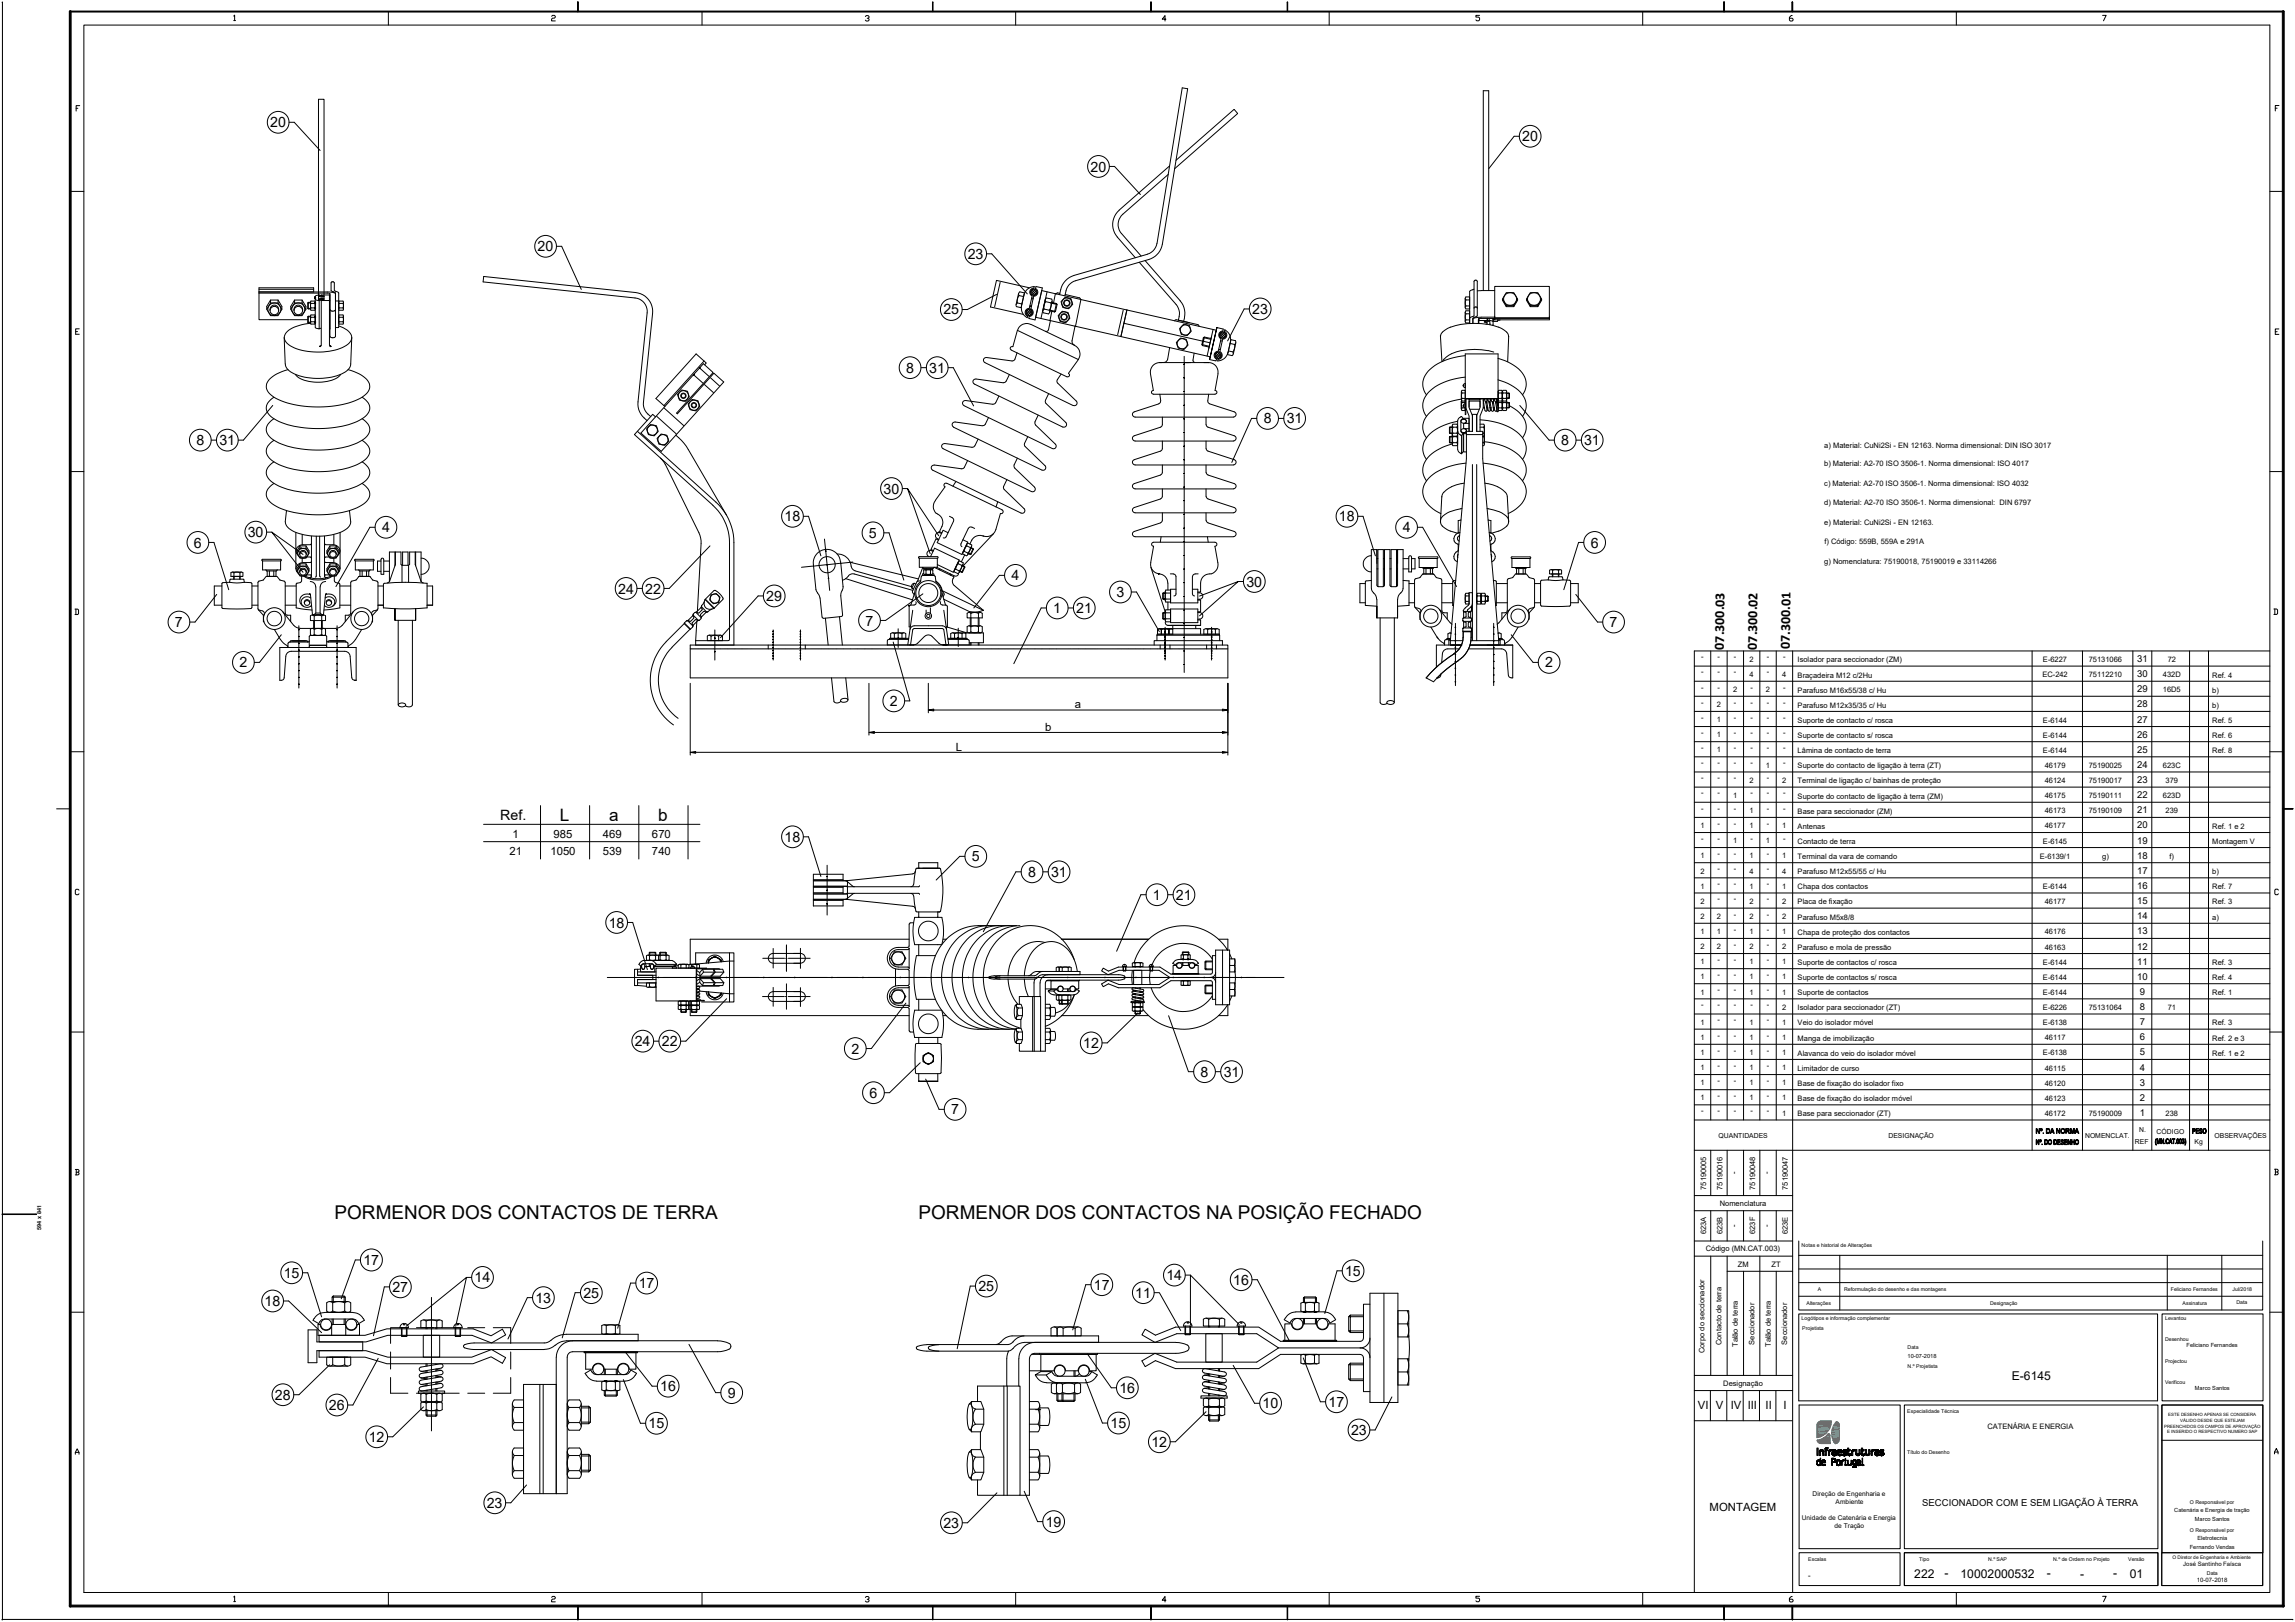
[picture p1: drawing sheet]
<svg xmlns="http://www.w3.org/2000/svg" width="841mm" height="594mm" viewBox="0 0 841 594" stroke-linecap="round" stroke-linejoin="round" font-family="sans-serif">
<defs><g id="words">
<g font-size="6.9">
<text x="122.6" y="446.4">PORMENOR DOS CONTACTOS DE TERRA</text>
<text x="336.6" y="446.4">PORMENOR DOS CONTACTOS NA POSIÇÃO FECHADO</text>
</g>
<g font-size="6.3">
<text x="205.1" y="300.5">L</text>
<text x="223.2" y="300.5">a</text>
<text x="241.2" y="300.5">b</text>
</g>
<g font-size="5.2">
<text x="99" y="46.7">20</text>
<text x="557.9" y="51.7">20</text>
<text x="399.6" y="62.8">20</text>
<text x="197" y="92.1">20</text>
<text x="354.6" y="94.8">23</text>
<text x="345.7" y="115.2">25</text>
<text x="458.9" y="115">23</text>
<text x="332.1" y="136.5">8</text>
<text x="340.5" y="136.5">31</text>
<text x="463.1" y="155.1">8</text>
<text x="471.6" y="155.1">31</text>
<text x="72" y="163">8</text>
<text x="80.4" y="163">31</text>
<text x="572.1" y="163">8</text>
<text x="580.5" y="163">31</text>
<text x="323.8" y="180.8">30</text>
<text x="287.5" y="190.9">18</text>
<text x="490.7" y="190.9">18</text>
<text x="90.8" y="196.8">30</text>
<text x="140" y="195">4</text>
<text x="318.4" y="197">5</text>
<text x="514.1" y="195">4</text>
<text x="71" y="200.5">6</text>
<text x="582.9" y="200.5">6</text>
<text x="370.6" y="212.6">4</text>
<text x="456.7" y="214.8">30</text>
<text x="226.5" y="217.4">24</text>
<text x="236.4" y="217.4">22</text>
<text x="280.8" y="220.1">29</text>
<text x="409.2" y="218.7">3</text>
<text x="386" y="224.5">1</text>
<text x="394.4" y="224.5">21</text>
<text x="64.1" y="229.7">7</text>
<text x="317.2" y="229.1">7</text>
<text x="589.8" y="229.7">7</text>
<text x="87.8" y="244.4">2</text>
<text x="566.2" y="244.4">2</text>
<text x="326.1" y="258.6">2</text>
<text x="183.3" y="300.2">Ref.</text>
<text x="287.5" y="308.4">18</text>
<text x="356.2" y="315.5">5</text>
<text x="376.7" y="321.2">8</text>
<text x="385.2" y="321.2">31</text>
<text x="422.5" y="329.6">1</text>
<text x="431" y="329.6">21</text>
<text x="223.1" y="339.7">18</text>
<text x="232.6" y="383.2">24</text>
<text x="242.5" y="383.2">22</text>
<text x="397" y="383.8">12</text>
<text x="312" y="385.9">2</text>
<text x="440" y="394.4">8</text>
<text x="448.4" y="394.4">31</text>
<text x="318.6" y="402.1">6</text>
<text x="348.5" y="408.2">7</text>
<text x="133.2" y="463.3">17</text>
<text x="492.9" y="467.3">15</text>
<text x="104" y="468">15</text>
<text x="143.8" y="473.2">27</text>
<text x="173.9" y="469.7">14</text>
<text x="234.1" y="471.8">17</text>
<text x="358.5" y="472.9">25</text>
<text x="400.9" y="472.4">17</text>
<text x="427.4" y="468.8">14</text>
<text x="452" y="470.5">16</text>
<text x="97" y="478.4">18</text>
<text x="196.2" y="477.1">13</text>
<text x="213.8" y="475.3">25</text>
<text x="416.1" y="475.3">11</text>
<text x="241.9" y="509.6">16</text>
<text x="100.8" y="512.7">28</text>
<text x="266.7" y="511.9">9</text>
<text x="410.2" y="510.2">16</text>
<text x="462.7" y="515.8">10</text>
<text x="486.8" y="515.2">17</text>
<text x="120.5" y="516.5">26</text>
<text x="237.7" y="523.2">15</text>
<text x="407" y="523">15</text>
<text x="495.1" y="525.6">23</text>
<text x="135.1" y="528.1">12</text>
<text x="421.9" y="529.9">12</text>
<text x="178.4" y="552.2">23</text>
<text x="345.7" y="559.6">23</text>
<text x="383.2" y="559.1">19</text>
</g>
<g font-size="5.1">
<text x="631.8" y="237.9" transform="rotate(-89 631.8 237.9)">07.300.03</text>
<text x="643.8" y="237.9" transform="rotate(-89 643.8 237.9)">07.300.02</text>
<text x="655.9" y="237.7" transform="rotate(-89 655.9 237.7)">07.300.01</text>
</g>
<g font-size="4.4">
<text x="737.2" y="505.5">E-6145</text>
<text x="701.5" y="578">222</text>
<text x="712.6" y="577.6">-</text>
<text x="718.4" y="578">10002000532</text>
<text x="750.1" y="577.6">-</text>
<text x="762.3" y="578">-</text>
<text x="774.4" y="577.6">-</text>
<text x="780.5" y="578">01</text>
</g>
<g font-size="4.1">
<text x="393.9" y="259.4">a</text>
<text x="383" y="267.6">b</text>
<text x="350.2" y="275">L</text>
<text x="187.8" y="306.9">1</text>
<text x="202.9" y="306.9">985</text>
<text x="220.9" y="306.9">469</text>
<text x="238.9" y="306.9">670</text>
<text x="186.7" y="313.2">21</text>
<text x="201.7" y="313.2">1050</text>
<text x="220.9" y="313.2">539</text>
<text x="238.9" y="313.2">740</text>
<text x="622.2" y="516.1">VI V IV III</text>
<text x="647" y="516.1">II</text>
<text x="653.6" y="516.1">I</text>
<text x="626.5" y="553.3">MONTAGEM</text>
</g>
<g font-size="3.5">
<text x="783.2" y="242.5">31</text>
<text x="783.2" y="248">30</text>
<text x="783.2" y="253.6">29</text>
<text x="783.2" y="259.1">28</text>
<text x="783.2" y="264.7">27</text>
<text x="783.2" y="270.2">26</text>
<text x="783.2" y="275.7">25</text>
<text x="783.2" y="281.3">24</text>
<text x="783.2" y="286.8">23</text>
<text x="783.2" y="292.4">22</text>
<text x="783.2" y="297.9">21</text>
<text x="783.2" y="303.4">20</text>
<text x="783.2" y="309">19</text>
<text x="783.2" y="314.5">18</text>
<text x="783.2" y="320.1">17</text>
<text x="783.2" y="325.6">16</text>
<text x="783.2" y="331.1">15</text>
<text x="783.2" y="336.7">14</text>
<text x="783.2" y="347.8">12</text>
<text x="783.2" y="342.2">13</text>
<text x="783.2" y="353.3">11</text>
<text x="783.2" y="358.9">10</text>
<text x="784.1" y="364.4">9</text>
<text x="784.1" y="369.9">8</text>
<text x="784.1" y="375.5">7</text>
<text x="784.1" y="381">6</text>
<text x="784.1" y="386.5">5</text>
<text x="784.1" y="392.1">4</text>
<text x="784.1" y="397.6">3</text>
<text x="784.1" y="403.2">2</text>
<text x="784.1" y="408.8">1</text>
<text x="704.4" y="551.5">SECCIONADOR COM E SEM LIGAÇÃO À TERRA</text>
</g>
<g font-size="2.8">
<text x="668.5" y="164">a) Material: CuNi2Si - EN 12163. Norma dimensional: DIN ISO 3017</text>
<text x="668.4" y="170.8">b) Material: A2-70 ISO 3506-1. Norma dimensional: ISO 4017</text>
<text x="668.5" y="177.9">c) Material: A2-70 ISO 3506-1. Norma dimensional: ISO 4032</text>
<text x="668.5" y="185">d) Material: A2-70 ISO 3506-1. Norma dimensional: DIN 6797</text>
<text x="668.5" y="192.2">e) Material: CuNi2Si - EN 12163.</text>
<text x="668.6" y="199.3">f) Código: 559B, 559A e 291A</text>
<text x="668.5" y="206.5">g) Nomenclatura: 75190018, 75190019 e 33114266</text>
<text x="623.4" y="241.5">-</text>
<text x="629.4" y="241.5">-</text>
<text x="635.4" y="241.5">-</text>
<text x="641.1" y="242.4">2</text>
<text x="647.4" y="241.5">-</text>
<text x="653.4" y="241.5">-</text>
<text x="658.7" y="242.6">Isolador para seccionador (ZM)</text>
<text x="748.7" y="242.5">E-6227</text>
<text x="765.4" y="242.5">75131066</text>
<text x="794.4" y="242.5">72</text>
<text x="623.4" y="247">-</text>
<text x="629.4" y="247">-</text>
<text x="635.4" y="247">-</text>
<text x="641.1" y="247.9">4</text>
<text x="647.4" y="247">-</text>
<text x="653.1" y="247.9">4</text>
<text x="658.7" y="248.2">Braçadeira M12 c/2Hu</text>
<text x="748.5" y="248">EC-242</text>
<text x="765.4" y="248">75112210</text>
<text x="792.6" y="248">432D</text>
<text x="810.7" y="248.2">Ref. 4</text>
<text x="623.4" y="252.6">-</text>
<text x="629.4" y="252.6">-</text>
<text x="635.1" y="253.4">2</text>
<text x="641.4" y="252.6">-</text>
<text x="647.1" y="253.4">2</text>
<text x="653.4" y="252.6">-</text>
<text x="658.7" y="253.7">Parafuso M16x55/38 c/ Hu</text>
<text x="792.6" y="253.6">16D5</text>
<text x="810.7" y="253.7">b)</text>
<text x="623.4" y="263.7">-</text>
<text x="623.4" y="258.1">-</text>
<text x="629.1" y="259">2</text>
<text x="635.4" y="263.7">-</text>
<text x="635.4" y="258.1">-</text>
<text x="641.4" y="263.7">-</text>
<text x="641.4" y="258.1">-</text>
<text x="647.4" y="263.7">-</text>
<text x="647.4" y="258.1">-</text>
<text x="653.4" y="263.7">-</text>
<text x="653.4" y="258.1">-</text>
<text x="658.7" y="259.2">Parafuso M12x35/35 c/ Hu</text>
<text x="810.7" y="259.2">b)</text>
<text x="623.4" y="269.2">-</text>
<text x="629.1" y="264.5">1</text>
<text x="635.4" y="269.2">-</text>
<text x="641.4" y="269.2">-</text>
<text x="647.4" y="269.2">-</text>
<text x="653.4" y="269.2">-</text>
<text x="658.7" y="264.8">Suporte de contacto c/ rosca</text>
<text x="748.7" y="264.7">E-6144</text>
<text x="810.7" y="264.8">Ref. 5</text>
<text x="623.4" y="274.7">-</text>
<text x="629.1" y="275.6">1</text>
<text x="629.1" y="270.1">1</text>
<text x="635.4" y="274.7">-</text>
<text x="641.4" y="274.7">-</text>
<text x="647.4" y="274.7">-</text>
<text x="653.4" y="274.7">-</text>
<text x="658.7" y="275.8">Lâmina de contacto de terra</text>
<text x="658.7" y="270.3">Suporte de contacto s/ rosca</text>
<text x="748.7" y="275.8">E-6144</text>
<text x="748.7" y="270.2">E-6144</text>
<text x="810.7" y="275.8">Ref. 8</text>
<text x="810.7" y="270.3">Ref. 6</text>
<text x="623.4" y="280.3">-</text>
<text x="629.4" y="280.3">-</text>
<text x="635.4" y="280.3">-</text>
<text x="641.4" y="280.3">-</text>
<text x="647.1" y="281.1">1</text>
<text x="653.4" y="280.3">-</text>
<text x="658.7" y="281.4">Suporte do contacto de ligação à terra (ZT)</text>
<text x="749.3" y="281.3">46179</text>
<text x="765.4" y="281.3">75190025</text>
<text x="792.6" y="281.3">623C</text>
<text x="623.4" y="285.8">-</text>
<text x="629.4" y="285.8">-</text>
<text x="635.4" y="285.8">-</text>
<text x="641.1" y="286.7">2</text>
<text x="647.4" y="285.8">-</text>
<text x="653.1" y="286.7">2</text>
<text x="658.7" y="286.9">Terminal de ligação c/ bainhas de proteção</text>
<text x="749.3" y="286.9">46124</text>
<text x="765.4" y="286.9">75190017</text>
<text x="793.6" y="286.9">379</text>
<text x="623.4" y="291.3">-</text>
<text x="629.4" y="291.3">-</text>
<text x="635.1" y="292.2">1</text>
<text x="641.4" y="291.3">-</text>
<text x="647.4" y="291.3">-</text>
<text x="653.4" y="291.3">-</text>
<text x="658.7" y="292.5">Suporte do contacto de ligação à terra (ZM)</text>
<text x="749.3" y="292.4">46175</text>
<text x="765.4" y="292.4">75190111</text>
<text x="792.6" y="292.4">623D</text>
<text x="623.4" y="296.9">-</text>
<text x="629.4" y="296.9">-</text>
<text x="635.4" y="296.9">-</text>
<text x="641.1" y="297.8">1</text>
<text x="647.4" y="296.9">-</text>
<text x="653.4" y="296.9">-</text>
<text x="658.7" y="298">Base para seccionador (ZM)</text>
<text x="749.3" y="297.9">46173</text>
<text x="765.4" y="297.9">75190109</text>
<text x="793.6" y="297.9">239</text>
<text x="623.1" y="303.3">1</text>
<text x="629.4" y="302.4">-</text>
<text x="635.4" y="302.4">-</text>
<text x="641.1" y="303.3">1</text>
<text x="647.4" y="302.4">-</text>
<text x="653.1" y="303.3">1</text>
<text x="658.7" y="303.6">Antenas</text>
<text x="749.3" y="303.4">46177</text>
<text x="810.7" y="303.6">Ref. 1 e 2</text>
<text x="623.4" y="308">-</text>
<text x="629.4" y="308">-</text>
<text x="635.1" y="308.9">1</text>
<text x="641.4" y="308">-</text>
<text x="647.1" y="308.9">1</text>
<text x="653.4" y="308">-</text>
<text x="658.7" y="309.1">Contacto de terra</text>
<text x="748.7" y="309">E-6145</text>
<text x="810.7" y="309.1">Montagem V</text>
<text x="623.1" y="314.4">1</text>
<text x="629.4" y="313.5">-</text>
<text x="635.4" y="313.5">-</text>
<text x="641.1" y="314.4">1</text>
<text x="647.4" y="313.5">-</text>
<text x="653.1" y="314.4">1</text>
<text x="658.7" y="314.6">Terminal da vara de comando</text>
<text x="747.5" y="314.5">E-6139/1</text>
<text x="770.4" y="314.5">g)</text>
<text x="795.1" y="314.5">f)</text>
<text x="623.1" y="320">2</text>
<text x="629.4" y="319.1">-</text>
<text x="635.4" y="319.1">-</text>
<text x="641.1" y="320">4</text>
<text x="647.4" y="319.1">-</text>
<text x="653.1" y="320">4</text>
<text x="658.7" y="320.2">Parafuso M12x55/55 c/ Hu</text>
<text x="810.7" y="320.2">b)</text>
<text x="623.1" y="325.5">1</text>
<text x="629.4" y="324.6">-</text>
<text x="635.4" y="324.6">-</text>
<text x="641.1" y="325.5">1</text>
<text x="647.4" y="324.6">-</text>
<text x="653.1" y="325.5">1</text>
<text x="658.7" y="325.7">Chapa dos contactos</text>
<text x="748.7" y="325.6">E-6144</text>
<text x="810.7" y="325.7">Ref. 7</text>
<text x="623.1" y="331">2</text>
<text x="629.4" y="330.2">-</text>
<text x="635.4" y="335.7">-</text>
<text x="635.4" y="330.2">-</text>
<text x="641.1" y="331">2</text>
<text x="647.4" y="335.7">-</text>
<text x="647.4" y="330.2">-</text>
<text x="653.1" y="331">2</text>
<text x="658.7" y="331.3">Placa de fixação</text>
<text x="749.3" y="331.2">46177</text>
<text x="810.7" y="331.3">Ref. 3</text>
<text x="623.1" y="336.5">2</text>
<text x="629.1" y="336.5">2</text>
<text x="635.4" y="341.2">-</text>
<text x="641.1" y="336.5">2</text>
<text x="647.4" y="341.2">-</text>
<text x="653.1" y="336.5">2</text>
<text x="658.7" y="336.8">Parafuso M5x8/8</text>
<text x="810.7" y="336.8">a)</text>
<text x="623.1" y="347.6">2</text>
<text x="623.1" y="342.1">1</text>
<text x="629.1" y="347.6">2</text>
<text x="629.1" y="342.1">1</text>
<text x="635.4" y="346.8">-</text>
<text x="641.1" y="347.6">2</text>
<text x="641.1" y="342.1">1</text>
<text x="647.4" y="346.8">-</text>
<text x="653.1" y="347.6">2</text>
<text x="653.1" y="342.1">1</text>
<text x="658.7" y="347.9">Parafuso e mola de pressão</text>
<text x="658.7" y="342.3">Chapa de proteção dos contactos</text>
<text x="749.3" y="347.8">46163</text>
<text x="749.3" y="342.3">46176</text>
<text x="623.1" y="353.2">1</text>
<text x="629.4" y="352.3">-</text>
<text x="635.4" y="352.3">-</text>
<text x="641.1" y="353.2">1</text>
<text x="647.4" y="352.3">-</text>
<text x="653.1" y="353.2">1</text>
<text x="658.7" y="353.4">Suporte de contactos c/ rosca</text>
<text x="748.7" y="353.4">E-6144</text>
<text x="810.7" y="353.4">Ref. 3</text>
<text x="623.1" y="358.7">1</text>
<text x="629.4" y="357.8">-</text>
<text x="635.4" y="357.8">-</text>
<text x="641.1" y="358.7">1</text>
<text x="647.4" y="357.8">-</text>
<text x="653.1" y="358.7">1</text>
<text x="658.7" y="359">Suporte de contactos s/ rosca</text>
<text x="748.7" y="358.9">E-6144</text>
<text x="810.7" y="358.9">Ref. 4</text>
<text x="623.1" y="364.3">1</text>
<text x="629.4" y="363.4">-</text>
<text x="635.4" y="363.4">-</text>
<text x="641.1" y="364.3">1</text>
<text x="647.4" y="363.4">-</text>
<text x="653.1" y="364.3">1</text>
<text x="658.7" y="364.5">Suporte de contactos</text>
<text x="748.7" y="364.4">E-6144</text>
<text x="810.7" y="364.5">Ref. 1</text>
<text x="623.4" y="368.9">-</text>
<text x="629.4" y="368.9">-</text>
<text x="635.4" y="368.9">-</text>
<text x="641.4" y="368.9">-</text>
<text x="647.4" y="368.9">-</text>
<text x="653.1" y="369.8">2</text>
<text x="658.7" y="370">Isolador para seccionador (ZT)</text>
<text x="748.7" y="370">E-6226</text>
<text x="765.4" y="370">75131064</text>
<text x="794.4" y="370">71</text>
<text x="623.1" y="375.3">1</text>
<text x="629.4" y="374.5">-</text>
<text x="635.4" y="374.5">-</text>
<text x="641.1" y="375.3">1</text>
<text x="647.4" y="374.5">-</text>
<text x="653.1" y="375.3">1</text>
<text x="658.7" y="375.6">Veio do isolador móvel</text>
<text x="748.7" y="375.5">E-6138</text>
<text x="810.7" y="375.6">Ref. 3</text>
<text x="623.1" y="380.9">1</text>
<text x="629.4" y="380">-</text>
<text x="635.4" y="380">-</text>
<text x="641.1" y="380.9">1</text>
<text x="647.4" y="380">-</text>
<text x="653.1" y="380.9">1</text>
<text x="658.7" y="381.1">Manga de imobilização</text>
<text x="749.3" y="381">46117</text>
<text x="810.7" y="381.1">Ref. 2 e 3</text>
<text x="623.1" y="386.5">1</text>
<text x="629.4" y="385.6">-</text>
<text x="635.4" y="385.6">-</text>
<text x="641.1" y="386.5">1</text>
<text x="647.4" y="385.6">-</text>
<text x="653.1" y="386.5">1</text>
<text x="658.7" y="386.7">Alavanca do veio do isolador móvel</text>
<text x="748.7" y="386.6">E-6138</text>
<text x="810.7" y="386.7">Ref. 1 e 2</text>
<text x="623.1" y="392">1</text>
<text x="629.4" y="391.1">-</text>
<text x="635.4" y="391.1">-</text>
<text x="641.1" y="392">1</text>
<text x="647.4" y="391.1">-</text>
<text x="653.1" y="392">1</text>
<text x="658.7" y="392.2">Limitador de curso</text>
<text x="749.3" y="392.1">46115</text>
<text x="623.1" y="397.6">1</text>
<text x="629.4" y="396.7">-</text>
<text x="635.4" y="396.7">-</text>
<text x="641.1" y="397.6">1</text>
<text x="647.4" y="396.7">-</text>
<text x="653.1" y="397.6">1</text>
<text x="658.7" y="397.8">Base de fixação do isolador fixo</text>
<text x="749.3" y="397.7">46120</text>
<text x="623.1" y="403.1">1</text>
<text x="623.4" y="407.8">-</text>
<text x="629.4" y="407.8">-</text>
<text x="629.4" y="402.2">-</text>
<text x="635.4" y="407.8">-</text>
<text x="635.4" y="402.2">-</text>
<text x="641.1" y="403.1">1</text>
<text x="641.4" y="407.8">-</text>
<text x="647.4" y="407.8">-</text>
<text x="647.4" y="402.2">-</text>
<text x="653.1" y="403.1">1</text>
<text x="658.7" y="403.3">Base de fixação do isolador móvel</text>
<text x="749.3" y="403.2">46123</text>
<text x="653.1" y="408.6">1</text>
<text x="658.7" y="408.9">Base para seccionador (ZT)</text>
<text x="749.3" y="408.8">46172</text>
<text x="765.4" y="408.8">75190009</text>
<text x="793.6" y="408.8">238</text>
<text x="636.3" y="430.1" transform="rotate(-90 636.3 430.1)">-</text>
<text x="648.3" y="430.1" transform="rotate(-90 648.3 430.1)">-</text>
<text x="625.2" y="435.8" transform="rotate(-90 625.2 435.8)">75190005</text>
<text x="631.2" y="435.8" transform="rotate(-90 631.2 435.8)">75190016</text>
<text x="643.2" y="435.8" transform="rotate(-90 643.2 435.8)">75190048</text>
<text x="655.2" y="435.8" transform="rotate(-90 655.2 435.8)">75190047</text>
<text x="630.2" y="441.7">Nomenclatura</text>
<text x="636.3" y="449.2" transform="rotate(-90 636.3 449.2)">-</text>
<text x="648.3" y="449.2" transform="rotate(-90 648.3 449.2)">-</text>
<text x="625.2" y="452" transform="rotate(-90 625.2 452)">623A</text>
<text x="631.2" y="452" transform="rotate(-90 631.2 452)">623B</text>
<text x="643.2" y="452" transform="rotate(-90 643.2 452)">623F</text>
<text x="655.2" y="452" transform="rotate(-90 655.2 452)">623E</text>
<text x="625.1" y="458.3">Código (MN.CAT.003)</text>
<text x="636.9" y="463.9">ZM</text>
<text x="649.2" y="463.9">ZT</text>
<text x="624.6" y="495.6" transform="rotate(-90 624.6 495.6)">Corpo do seccionador</text>
<text x="630.9" y="492.7" transform="rotate(-90 630.9 492.7)">Contacto de terra</text>
<text x="636.9" y="493.4" transform="rotate(-90 636.9 493.4)">Talão de terra</text>
<text x="642.9" y="492.5" transform="rotate(-90 642.9 492.5)">Seccionador</text>
<text x="648.9" y="493.4" transform="rotate(-90 648.9 493.4)">Talão de terra</text>
<text x="654.9" y="492.5" transform="rotate(-90 654.9 492.5)">Seccionador</text>
<text x="631.5" y="507.5">Designação</text>
<text x="728.3" y="523.3">CATENÁRIA E ENERGIA</text>
<text x="662.6" y="578">-</text>
</g>
<g font-size="2.5">
<text x="629.8" y="416.7">QUANTIDADES</text>
<text x="692" y="416.7">DESIGNAÇÃO</text>
<text x="764.1" y="416.8">NOMENCLAT.</text>
<text x="782.4" y="418.9">REF</text>
<text x="783.9" y="414.8">N.</text>
<text x="790.3" y="415.4">CÓDIGO</text>
<text x="804.2" y="418.9">Kg</text>
<text x="811.5" y="416.7">OBSERVAÇÕES</text>
</g>
<g font-size="2.4">
<text x="664.2" y="547.9">Direção de Engenharia e</text>
<text x="672.7" y="550.8">Ambiente</text>
<text x="660.3" y="556.7">Unidade de Catenária e Energia</text>
<text x="672.3" y="559.6">de Tração</text>
</g>
<g font-size="2.2">
<text x="800.1" y="573.7">José Santinho Faísca</text>
<text x="805.1" y="579.4">10-07-2018</text>
</g>
<g font-size="2.1">
<text x="699.1" y="497.2">10-07-2018</text>
<text x="801.3" y="493.5">Feliciano Fernandes</text>
<text x="804.3" y="509.1">Marco Santos</text>
<text x="796.8" y="553.9">Catenária e Energia de tração</text>
<text x="804.3" y="557">Marco Santos</text>
<text x="802.5" y="567.3">Fernando Vendas</text>
<text x="805.3" y="564.2">Eletrotecnia</text>
</g>
<text font-size="2" x="15.1" y="450.5" transform="rotate(-90 15.1 450.5)">594 x 841</text>
<g font-size="1.9">
<text x="660.2" y="456.6">Notas e historial de Alterações</text>
<text x="666.1" y="473">A</text>
<text x="675.8" y="472.9">Reformulação do desenho e das montagens</text>
<text x="795.5" y="473">Feliciano Fernandes</text>
<text x="818.1" y="473">Jul/2018</text>
<text x="662" y="478.1">Alterações</text>
<text x="729.3" y="478.1">Designação</text>
<text x="799.8" y="477.9">Assinatura</text>
<text x="819.5" y="477.6">Data</text>
<text x="660.2" y="483.3">Logótipos e informação complementar</text>
<text x="793.4" y="483.5">Levantou</text>
<text x="660.4" y="487.2">Projetista</text>
<text x="793.4" y="491.3">Desenhou</text>
<text x="699.1" y="494">Data</text>
<text x="699.1" y="500.9">N.º Projetista</text>
<text x="793.4" y="499.1">Projectou</text>
<text x="793.4" y="506.9">Verificou</text>
<text x="698.9" y="517.5">Especialidade Técnica</text>
<text x="698.9" y="532.5">Título do Desenho</text>
<text x="802.5" y="550.9">O Responsável por</text>
<text x="802.5" y="561.2">O Responsável por</text>
<text x="662.6" y="571.6">Escalas</text>
<text x="703.3" y="571.6">Tipo</text>
<text x="728.6" y="571.6">N.º SAP</text>
<text x="752.4" y="571.6">N.º de Ordem no Projeto</text>
<text x="779.9" y="571.6">Versão</text>
<text x="808.7" y="576.7">Data</text>
</g>
<text font-size="1.8" x="796.1" y="571">O Diretor de Engenharia e Ambiente</text>
<g font-size="1.6">
<text x="794.6" y="518.5">ESTE DESENHO APENAS SE CONSIDERA</text>
<text x="799" y="520.7">VÁLIDO DESDE QUE ESTEJAM</text>
<text x="793" y="522.9">PREENCHIDOS OS CAMPOS DE APROVAÇÃO</text>
<text x="794.2" y="524.8">E INSERIDO O RESPECTIVO NUMERO SAP</text>
</g>
</g></defs>
<g fill="none" stroke="#000" stroke-width=".37">
<path d="M.8 .8v592.5M.8 .8h.1M25.4 4.2h.7v584h-.7zM25.4 4.2l.3-.3 .4 .3M30.7 9.2h801.1v574.1h-801.1zM85.6 5.9l.4-.4v2M85.6 7.5h.7M142.3 4.2v5M202.1 6l.4-.4h.7l.3 .4-.3 .6h-.7l-.4 .4v.7h1.4M211.7 .8h.2v3.4h-.2zM211.7 4.2h.2M211.7 .8h.1"/>
<path d="M211.8 .8v3.4M211.8 .8h.1M257.3 4.2v5M317.1 6.1l.4-.4h.6l.4 .7-.7 .3M318.1 6.7l.4 .3-.4 .7h-.6l-.4-.3M341.7 .8h.2v3.4h-.2zM341.7 4.2h.2M341.8 .8h-.1M341.8 .8v3.4M341.9 .8h.1M372.2 4.2v5M421.7 .8h.2v3.4h-.2z"/>
<path d="M421.7 4.2h.2M421.7 .8h.1M421.8 .8v3.4M421.9 .8h.1M427.3 7h-1.4l1-1.3v2M471.7 .8h.2v3.4h-.2zM471.7 4.2h.2M471.7 .8h.1M471.8 .8v3.4M471.8 .8h.1M487.1 4.2v5M542.2 5.6h-1.3v.7h1l.3 .3v.7l-.3 .3h-.7l-.3-.3"/>
<path d="M602 4.2v5M631.7 .8h.2v3.4h-.2zM631.7 4.2h.2M631.7 .8h.1M631.8 .8v3.4M631.9 .8h.1M656.7 .8h.2v3.4h-.2zM656.7 4.2h.2M656.8 5.7h-.4l-.7 .6v1.1l.4 .3h.7l.3-.3-.3-.7h-1.1M656.8 .8h-.1M656.8 .8v3.4M656.9 .8h.1"/>
<path d="M716.9 4.2v5M770.5 5.6h1.3l-1 2M836.4 4.2h.7v584h-.7zM836.4 4.2l.3-.3 .4 .3M27.9 39.7h.6M29.2 38.7h-1.3v2M833.8 39.6h.7M835.2 38.7h-1.4v1.9M106 44.8h1.8l9.5 10.3M431 58.7l21.2-18.7 1.4 1.6-23.2 20.2M556.8 49.9h-1.9l-9.4 11.9M25.7 70.1h5"/>
<path d="M406.6 61h1.8l9.5 10.2M410.1 77a7 7 0 0 0-.6 9.9M428.1 63.9l-16.7 14.6a5 5 0 0 0-.4 7.1M428.6 60.8l-18.5 16.2M831.8 70.1h5M204 90.2h1.8l7.2 15.8M361.6 93h1.8l13.1 14.7M409.4 86.8l6.7 7.6M411 85.5l7.2 8.3M417.5 96.1l13.5 15.4 .8 1.4a4.4 4.4 0 0 1 .3 3M419.7 95.5l12.8 14.7a7.6 7.6 0 0 1 1.2 7.5M420.5 93.1l2-1.2 1-1.3 .5-1.5 9.2-56.9 2 .3-9.2 56.9a7 7 0 0 1-5 5.6l-26.9 7.8a5.7 5.7 0 0 0-3.9 5.6"/>
<path d="M420.5 93.1l-26.9 7.8a7.6 7.6 0 0 0-5.3 7M94.9 107.4l25.9 .1 .1 15.7 .5 .5M94.9 106.9h25a3.9 3.9 0 0 1 3 .7M94.9 107.4v9.7h17.9M94.9 106h20M97.7 113.3v-1.1l1.4-2.3h2.8l1.4 2.3v1.1M98.9 113.7a1.63 1.63 0 0 1 1.6-1.9 1.63 1.63 0 0 1 1.6 1.9M99.1 111h2.8l1.4 2.3-1.4 2.3h-2.8l-1.4-2.3zM99.1 109.9v1.1M101.9 109.9v1.1M106.6 113.3v-1.1l1.3-2.3h2.8l1.4 2.3v1.1M107.9 111h2.8l1.4 2.3-1.4 2.3h-2.8l-1.3-2.3z"/>
<path d="M107.9 109.9v1.1M110.7 109.9v1.1M110.9 113.3a1.59 1.59 0 0 0-1.9-1.5 1.59 1.59 0 0 0-1.3 1.9M110.9 113.3v.4M112.8 111l.2-.3v2.5l-.2-.3M112.8 116l.2-.2v2.4l-.2-.2M113 115.8h.8v2.5M113 118.2h.8M113 113.2h.8M113 110.7h.8M113.8 111h-1v1.9h1M113.8 116h-1v2h1"/>
<path d="M113.8 110.7v2.5M113.8 118.4a12.2 12.2 0 0 0-9.3 4 3.1 3.1 0 0 0 1.9 4.3 23.5 23.5 0 0 0 20.5-.2 3.1 3.1 0 0 0 2-2.7 3.1 3.1 0 0 0-1.7-2.9l-3.1-1.5M113.9 111.1v1.7l1.8-.1M113.9 111.1h1.8M114 112.8v.8h1.4v-.8M114 111.1v-.8h1.4v.8M114 117.9v.8h1.4v-.8M114 116.2v-.8h1.4v.8M114.9 106.9v-1.5h-20v2M115.4 116.2v1.7h.3M115.4 118.3h.3M115.4 118.2h.3"/>
<path d="M115.4 108.9h.3M115.4 108.8h.3M115.4 109.3h.3M115.4 109.1h.3M115.4 109.2h.3M115.4 112.6h.3M115.4 112.9h.3M115.4 113h.3M115.4 110.9h.3M115.4 110.8h.3M115.4 116h.3M115.4 116.2h.3"/>
<path d="M115.4 118h.3M115.4 118.1h.3M115.4 115.9h.3M115.5 111.2h.1M115.5 112.6h.1M115.5 113.1h.1M115.5 116.3h.1M115.5 117.7h.1M115.6 109.6l1.4 .5M115.7 111l-.3 .1v1.7M115.7 116.2h-1.8v1.7M115.7 117.8l-1.8 .1"/>
<path d="M116.8 109.5l1.2-.2 .7 .3-1.4 .2zM116.8 108.5l.8-.3-1-.1-1 .4-.1 11.5 1.5 .4M116.8 108.5l1.3-.2 .6 .3-1.2 .2zM117 110.1v10.3l.6-.2M117.7 110.2v16.3l-.3 .4M117.7 109.8v.3h3M117.7 109.3l1.1 .2-1.1 .3M118.7 109.6v-73.2h-2l.1 73.2 .8 .3-.6 .2M120.7 110.2v16.3l.4 .4M120.7 108h-3v.3l1.1 .2-1.1 .3M120.9 108v2.2M120.9 113.4a1.17 1.17 0 0 0 2 0"/>
<path d="M121.3 106.4v-2.8l.5-.4h.4l.3 .4v2.8M121.4 106.4l.8 .4M122.1 106.9l.8 .4M122.6 106.4l.4 .3M122.9 107.3v15.9l-.4 .5M122.9 110.2h1.2M123 106.7l1.1 .6v2.9M124.1 110.2v9.8h-1.2M124.1 110.7v2.5M124.1 115.8v2.5M124.2 111.1v1.7h1.5M124.2 111.1h1.5l.2-.6-.2-.2h-1.4v.8"/>
<path d="M124.2 117.9h1.5l.2 .5-.2 .3h-1.4v-.8M124.3 112.8v.8h1.4v-.8M124.3 116.2v-.8h1.4v.8M125.7 116.2h-1.5v1.7M125.7 111.1v1.7M125.7 116.2v1.7M125.9 110.7v2.5M125.9 115.8v2.5M365.2 107.8l-10.7 5.6h-1.9M366.5 103.4l-2 9M373.3 107.5l-.9 4M373.4 108.2l-.1-.5 .4-.8 1.7 .4-1.2 5.4-1.7-.4-.2-.6 .5-.7"/>
<path d="M373.4 108.3a3.2 3.2 0 0 0-.6 2.7l1.7 .3M373.4 108.2l1.7 .4M376 114.2l1.3 1.4 1-.9M376.1 106.3l1.6-1.1 1.3-.3-.1 .6a1.48 1.48 0 0 0-1.5 1.2 1.48 1.48 0 0 0 .8 1.7l-1 4.5a1.48 1.48 0 0 0-1.5 1.2 1.48 1.48 0 0 0 .9 1.7l-.2 .6a4.1 4.1 0 0 1-2-4.5l.8-3.9zM376.3 113.6l1.6 1.8M376.9 113.2l1.4 1.7M377.1 113.2l-1.1 1M377.1 115.9l-.1 .7 2.3 .6M377.2 105.4l-12-2.7-2.2 9.7 12 2.7M377.4 112.2l.6 .2M377.4 111.9l.6 .2M377.7 106.8l1.1-1 1.2 1.4-1.1 1"/>
<path d="M377.7 113.1a1.48 1.48 0 0 1 .9 1.7 1.48 1.48 0 0 1-1.5 1.1M377.7 106.6l1.4 1.6M377.8 107.7l.3 .2M377.8 113.4l-1.7 1.6M378 113.5l.2 .2M378 109.4l.6 .1M378.1 109.1l.6 .1M378.1 106l1.6 1.9M378.2 113.9l-1.7 1.5M379.5 106l-1.7 1.5M379.9 106.5l-1.7 1.5M382 105.5l-2.7 11.7z"/>
<path d="M382 105.5l-2.4-.6-.2 .8a1.48 1.48 0 0 1 .9 1.6 1.48 1.48 0 0 1-1.5 1.2l-1 4.6M382.6 113.2l-.5 .8 .2 .6 1.9 .4 .5-.8-.2-.6M382.6 113.2l1.9 .4M383 109.7l-.9 4.1M383.2 110.5l-.2-.6 .5-.8 1.9 .5 .2 .6-.5 .7M383.2 110.5a3.2 3.2 0 0 0-.6 2.7M383.2 110.5l1.9 .4M383.7 106.9l-2.2 9.7M384.8 113.9l1.7 .4M384.9 113.6l1.9 .4M384.9 117.4l-.7 3.4M385.1 110.9a3.2 3.2 0 0 1-.6 2.7"/>
<path d="M385.4 114l-.6 3.4M385.5 110.8l1.6 .4 .3 .3-2-.4M385.6 110.3l-.9 4M386.1 110.9l.7-3.3 58.9 13.3M387.1 111.2l-.6 3.1M387.4 111.5l-.6 2.5-.3 .3M388.4 107.4l-.8-.1-.5 .4-5.3-1.3-2.3 9.8 64 14.5M389.3 114l2.1 .5 .6 2.1-1.4 1.6-2.1-.5-.7-2.1zM390.3 108.9l2.2 .5 .6 2.1-1.5 1.6-2.1-.5-.7-2.1zM390.4 107.9l5.2 1.2 .3 .5M394 119.5l-1.1 5.3a1.56 1.56 0 0 0 .9 1.7l-16.1-7.7a3.5 3.5 0 0 0-4.8 2.2M396.1 109.7l-2 9.8"/>
<path d="M411.6 113.6l-2 9M411.9 118.4l31.5 7.2M413 113.5l-2.2 9.8M431 117.1l-.6 .4M431 117.1l8 1.9 .4 .5M432.1 115.9l-.3 1.4 4 .9M433.7 118.7l2.2 .5 .6 2.1-1.5 1.6-2.1-.4-.6-2.1zM445.9 120l-2.6 11.7 2.6-11.7 2.4 .5-.2 .7a1.48 1.48 0 0 0-1.4 1.2 1.48 1.48 0 0 0 .8 1.7M457.8 113.2h-1.9l-6 11.6M536.9 109.3v3.3M536.9 114.4v3.3M537.2 108.8h1.4v4.4h-1.4l-.2-.6 .2-.5"/>
<path d="M537.2 108.8l-.2 .5 .2 .5 1.4 .1M537.2 114.9l-.2-.5 .2-.6h1.4v4.5h-1.4l-.2-.6 .2-.5M537.2 117.2h1.4M537.2 112.1h1.4M537.2 114.9h1.4M537.2 109.9l-.2 1.1 .2 1.1M537.2 115l-.2 1.1 .2 1.1M540.1 105.9l-1.5 .9v11.7M540.5 112.4l-.3 .4M540.5 112.5h.6M540.5 116.1l.9-.4v-12.7l-.5-.4-.7 .4-.1 12.7-1.5 .9M540.6 116.2l-.8 .4-.1 1.8"/>
<path d="M541.1 112.4l.3 .4M541.8 117.3h.2M542 117.4h3M542 116.7v1.7M543.6 106.4v-73.2h1.9v73.2M544.5 118.7h.5M545 117.7l-1.1 .2 1.1 .2M545 116.6v1M545 118.2v.5M545.1 117.6h.4M545.1 116.6v1M545.4 118.8a23.5 23.5 0 0 0-15.9 2.1l-1 .8"/>
<path d="M545.4 117.6l.5 .2 .1 1.1M545.5 118.8a10.4 10.4 0 0 1 7 3.3l.3 1.3M545.7 117.3l1.4 .5M545.7 117.3l-.6 .3M545.7 116.6v.7M546 118.6l.1 .2M547.2 116.6l-.2 2.5M547.2 116.6l.1 .3M547.3 116.9v.8h1.4l.2-.6v.2M547.3 116.9h.5M547.8 116.2h-5a3.9 3.9 0 0 0-3 .6M547.8 104.9h20v12.2h-20z"/>
<path d="M547.8 106.4l-6.4 .2M547.8 116.4h20M547.8 115.8v1.4M549.7 117.1l-.8 .2M550.6 109.5v.5l1.4 2.3h2.7l1.4-2.3v-.5M552 107.2h2.7l1.4 2.3-1.4 2.3h-2.7l-1.4-2.3zM552 111.8v.5M554.7 111.8v.5M559.4 109.5v.5l1.4 2.3h2.7l1.4-2.3v-.5M560.8 107.2h2.7l1.4 2.3-1.4 2.3h-2.7l-1.4-2.3zM560.8 111.8v.5M563.5 111.8v.5"/>
<path d="M567.8 116.6h-25.4l-.6 .2v1.6M27.7 121.5h.7M29 120.4h-1.3v2h1.3M104.1 123.6l.5 9.7a5 5 0 0 0 4.1 4 22.6 22.6 0 0 0 17.9-1.1l1.5-1.4 .4-1 .4-10.2M105.5 135.4a11.2 11.2 0 0 0-7.8 5.2 4.4 4.4 0 0 0 2.7 4.9 37.6 37.6 0 0 0 23.8 2.9 17 17 0 0 0 10.7-5 3.8 3.8 0 0 0-1.7-5.5l-2.5-1.4-3.1-1.1M108.2 137.2a10.7 10.7 0 0 0 8.9 2.8 10.2 10.2 0 0 0 7.7-2.8M117.2 126.8h.2M117.3 127h.1M117.3 126.7h.1M120.7 120.5h.2M121 126.8h.2M121 126.9h.2"/>
<path d="M121.1 127h.1M121.1 126.7h.1M121.4 123.6h1.1M254.1 137.3l3.5 3M254.1 137.2h.2M256.3 134.8h.2M256.3 134.7h.2M256.5 134.9l3.3 2.9M257.8 133.2l3.5 3.2-13.4 14.9 .3 .3 13.4-14.9 3.6 3.2-22.9 25.4-7.4-6.7zM258 132.2l-14.7 16.4M258.2 133.6l.6-.6-3.7-3.4-14.7 16.4 3.3 2.9M260.4 138.4l3.3 3"/>
<path d="M337.6 134.7h1.8M347.5 134.7h1.8l7.5 14M360.9 132.8l32.4 15.7a.99 .99 0 0 0 1.2-.3 .99 .99 0 0 0-.1-1.3l-7-6.9 .1-.9 1.3-2.1M368.7 139.6l-1 .6-10.1-1.4a.98 .98 0 0 0-1 .7 .98 .98 0 0 0 .5 1.2l32.4 15.7a.99 .99 0 0 0 1.2-.4 .99 .99 0 0 0-.1-1.2M369.9 137.2l-1.2 2.4M372.7 129.2l-.8 2.3-.7 .7-9.7-1.3a.98 .98 0 0 0-1.1 .7 .98 .98 0 0 0 .5 1.2M372.8 121l22.4 10.7-3.7 5.1 .3 .1a.66 .66 0 0 1 0 .9 .66 .66 0 0 1-.9 .2l-20.3-9.8M372.8 121l-1.6 6h-.6a.64 .64 0 0 0-.4 .6 .64 .64 0 0 0 .4 .6M384.2 120.8a.71 .71 0 0 1-1 .5M393.8 126.5a3.5 3.5 0 0 1 1.3 5.2M425 132.8a3.5 3.5 0 0 0-3.4 4.1l1.1 6.1-.6 .3-.1 .5 .7 .6 22.9-.1 .3-.8-.6-.5 1-6.1a3.5 3.5 0 0 0-3.4-4.1h-17.9h.7M428.6 127.3l-.8 4.6-.6 .6-.8 .3"/>
<path d="M432.6 123.8l2.1 .5 .7 2.1-1.5 1.6-2.1-.5-.7-2.1zM433.9 133.3h.1M433.9 138.4h.1M433.9 138.3h.1M433.9 133.5h.1M434 130.5v2.6M434 133.8v4.2M434 138.8v4.2M437.6 129.4l-.4 2.5 .1 .6 .6 .3M440.4 126.2l2.7 .6M440.6 126.6l2.5 .5M441 123.7l.4-.3-.8 3.2-.2-.4z"/>
<path d="M441 123.7l2.7 .6M441.2 132.8h1.7h-.2M441.4 123.4l2.4 .6M444.5 120.7l-2.2 9.7M445.3 129.8l1.2 1.5 1.1-1M445.6 129.3l1.6 1.8M446.2 128.9l1.3 1.6M446.3 128.9l-1.1 1M446.6 127.9l.6 .2M446.9 122.5l1.1-1 1.3 1.4M447 128.8a1.48 1.48 0 0 1 .8 1.7 1.48 1.48 0 0 1-1.4 1.1l-.2 .6a3.9 3.9 0 0 0 3.8-3.1l.9-3.9a4.1 4.1 0 0 0-2.1-4.4l-.1 .6a1.48 1.48 0 0 1 .8 1.6 1.48 1.48 0 0 1-1.4 1.2l-1.1 4.6M447 123.3l.4 .4"/>
<path d="M447 122.3l1.4 1.6M447.1 129.1l-1.8 1.6M447.3 124.8l.6 .1M447.4 121.8l1.6 1.7M447.5 124.1l-1.1 4.6a1.48 1.48 0 0 0-1.4 1.1 1.48 1.48 0 0 0 .8 1.7l-.2 .7-2.3-.5M447.5 129.6l-1.7 1.5M448.7 121.7l-1.7 1.5M449.2 122.2l-1.8 1.5M449.3 122.9l-1.2 1M450.2 128.5l1.7 .4M450.8 125.8l1.7 .4M452.5 126.2l.3-.6v-.8l-1.7-.4-1.3 5.5 1.7 .4 .4-.6-.1-.8"/>
<path d="M452.5 126.2l-.1 1.4-.5 1.3M452.9 125.5l-.9 4.2M527.9 122.9l.5 9.5M528.6 121.7l-.7 1.5M535.6 128.4a25.7 25.7 0 0 1 9.7 0M535.6 128.4a9.6 9.6 0 0 0-6.9 3.9M537 130.3a20.7 20.7 0 0 0-14.2 6.4 6.4 6.4 0 0 0-.1 7.9M537 138.1a20.7 20.7 0 0 0-14.2 6.4 6.4 6.4 0 0 0-.1 8M545.3 128.4l2.1 .5M548.9 139.1a13.8 13.8 0 0 1 10.2 7.7l.2 2.5-.5 1.6-.8 1.6M548.9 131.2a13.8 13.8 0 0 1 10.2 7.7l.2 2.5-.5 1.6-.8 1.6M552.9 123.1l-.4 9.4"/>
<path d="M833.8 121.5h.7M835.1 120.5h-1.3v2h1.3M99.9 148.5l-10.7 12.7h-1.9M100.4 153.4a4.1 4.1 0 0 0-2.1 5.9 16.8 16.8 0 0 0 10.7 4.9 39.3 39.3 0 0 0 22.7-2.4 5.1 5.1 0 0 0 3.7-5.3l-.9-1.6-1.8-1.5M100.4 145.5a4.1 4.1 0 0 0-2.1 5.9 16.8 16.8 0 0 0 10.7 4.9 39.3 39.3 0 0 0 22.7-2.4 5.1 5.1 0 0 0 3.7-5.3l-.9-1.6-1.8-1.5M233.6 158l28.7 25.9a19.9 19.9 0 0 1 6.6 14.9v37.5h-14v-1.6M238.4 155.5l2.1 .4 .7 2.1-1.5 1.6-2.1-.4-.7-2.1zM238.5 152.6a5.6 5.6 0 0 1-2.7-5.2l3.3-32.6a7 7 0 0 0-6.2-7.7l-55.7-5.8-.2 2 55.7 5.8a4.9 4.9 0 0 1 4.5 5.5l-3.4 32.6a7.4 7.4 0 0 0 3.3 6.9M240.2 152.7l-1-.9-6.7 7.4 28.8 25.9M240.7 152.5l7.1 6.4M242.3 159l2.1 .4 .7 2.1-1.5 1.6-2.1-.4-.7-2.1zM243.4 149.5l7.1 6.4"/>
<path d="M247.6 159.4l2.1 1.9 1.8 2.1 14.7 25.3M249.8 142.8l2.1 .5 .7 2.1-1.5 1.6-2.1-.4-.7-2.1zM253.6 146.3l2.2 .5 .7 2.1-1.5 1.6-2.1-.5-.7-2zM258.1 140.8l3.4 3M349.4 156.5l32.4 15.7a.99 .99 0 0 0 1.3-.4 .99 .99 0 0 0-.2-1.2l-7.4-7.4v-.8l1.1-2.5M353.3 148.6l32.4 15.7a.99 .99 0 0 0 1.2-.3 .99 .99 0 0 0-.1-1.3l-7.3-7M362.2 153l-1.1 2.4-1.1 .6-10-1.4a.98 .98 0 0 0-1.1 .7 .98 .98 0 0 0 .6 1.1M366.1 145.1l-1.2 2.4-1 .6-10.1-1.4a.98 .98 0 0 0-1 .7 .98 .98 0 0 0 .5 1.1M380.4 152.1l-1.1 2.4 .2 1.2M383.1 146.6l.2 1.2 7.3 7M384.3 144.1l-1.2 2.5M416 152.8h36"/>
<path d="M424.7 147.9l-9 2.9a.97 .97 0 0 0-.7 1.1 .97 .97 0 0 0 1 .8M425 144.4l.3 2.4-.1 .6-.6 .5M426 152.8v2.7l-.4 .8-9.9 3.3a1 1 0 0 0-.7 1.1 1 1 0 0 0 1 .8h36a.97 .97 0 0 0 1-.8 .97 .97 0 0 0-.7-1.1l-9.6-3.1-.7-1M433.9 148.5h.1M433.9 143.4h.1M433.9 143.3h.1M433.9 148.4h.1M433.9 153.4h.1M433.9 158.5h.1M433.9 158.4h.1M433.9 148.3h.1M433.9 153.5h.1"/>
<path d="M433.9 158.3h.1M434 143.8v4.2M434 148.8v4.2M434 153.8v4.2M434 158.7v4.3M442 152.8v2.7M442.9 144.4l-.3 2.4 .1 .6 .6 .5M443.3 147.9l9 2.9a.97 .97 0 0 1 .7 1.1 .97 .97 0 0 1-1 .8M460.5 153.2h-1.9l-7.2 16.2M468.5 153.2h2M531.2 156.5l.2-.1v2.3l-.2-.1M531.2 158.6h1"/>
<path d="M531.4 158.7h.8M531.4 156.4h.8M531.4 159.9h.8M532.2 156.5h-1v2.1M532.2 155.9v3.3M532.2 159.4v3.3M532.2 159.3l.2 .6M532.4 158.7h1.5l.2 .5-.2 .5M532.4 155.4h1.5l.2 .5-.2 .5M532.4 159.8h1.5M532.4 156.5h1.5M532.4 159.9h1.5"/>
<path d="M532.4 155.4l-.2 .5 .2 .5M532.5 156.5l-.3 1.1 .2 2.1M532.5 159.9l-.3 1.1 .2 2.2M533.9 156.5l.2 1.1-.2 1.1M533.9 159.9l.2 1.1-.2 1.1M534.1 159.3l-.2 .6M534.2 154.3a17.1 17.1 0 0 0-11.9 6.7 6.3 6.3 0 0 0 .4 7.2M534.2 157.9l.3 .8 .8 .6M535.3 159.4l.3 .1M535.3 154.1v3.8M535.4 154.1l.8-.8-.6-.8-1.1 .8-.3 .8v10.5l.3 .8 .8 .6M535.4 157.9l.8 .8"/>
<path d="M535.4 157.5a.94 .94 0 0 1 1.2-.5 .94 .94 0 0 1 .6 1.1 .99 .99 0 0 1-1.1 .3 .99 .99 0 0 1-.7-.9zM535.4 154.1a.94 .94 0 0 1 1.2-.5 .94 .94 0 0 1 .6 1 .99 .99 0 0 1-1.1 .4 .99 .99 0 0 1-.7-.9zM535.5 146.2a18.6 18.6 0 0 0-13.2 7 6.3 6.3 0 0 0 .4 7.2M535.5 143.5v2.9M535.5 146.9v3M535.6 146.7l.2 .7M535.7 143h1.3v3.9h-1.2v-1M535.7 144v1.9M535.7 147.4v2M535.7 145.9l13.3 .1M535.7 147.4h1.3M535.7 149.4h1"/>
<path d="M535.8 143v.9h1.2M535.8 149.4v.9l1.2 .1M536.2 141.1h.2l-.2 .2M536.2 148.5h.2l-.2 .3M536.2 158.7v6.7l-.6 .8v-6.7M536.2 141.3l.8 .7M536.2 148.7l.8 .7M536.2 158.7l-.6 .8M536.4 155.2v1.7l.8 .4 .2 .7M536.4 158.8v6.7h1M536.4 158.8h1M536.8 155.1h1.6"/>
<path d="M536.8 157h1.6M537 140.5l-.8 .6M537 147.9l-.8 .6M537.2 146.1v3.3l1.2 3v5.6v-4.8h-2v.3a.84 .84 0 0 1 1 .8 .84 .84 0 0 1-1 .8M537.2 146.1v5.7h-.2v-22.2h12v21.2h-.4v-4.7v1.2h.2M537.2 146.1h11.6v2.4h.2M537.3 158.1l-.9 .4v.3M537.4 158v10l-5.9 66.7M537.4 159.2h5.9M537.4 158h2.2M538.4 149.1v-2.2h4v2.2M538.7 149.9h3.3"/>
<path d="M539.6 158v-6.2h1.5v6.2M539.6 158v-5.8l-1.2-2.9v-3.2v.3h4v-.3v3.2l-1.3 2.9v5.8M541.1 158h2.2v10l5.9 66.7M542.3 153.8a21.4 21.4 0 0 1 15.6 6.5 6.4 6.4 0 0 1 .1 7.9M542.4 156.5h1.3l.2 1.1-.2 1.1M542.4 155.4h1.3l.2 .5-.2 .5M543.3 159.9h.4l.2 .6-.2 1.6M543.3 159.8h.5M543.3 158.7h.5M543.6 146.1v3.3l-1.2 3v5.6M543.6 149.4h.4M543.6 147.6h.1"/>
<path d="M543.6 149.2h.4M543.7 158.7l.2 .5-.2 .5M543.9 159.3l-.2 .6M544 155.9v3.3M544 159.4v3.3M544 146.3l-.4 .4 .6 3.6 .3 .4 .5-.5M544.1 146.1l.4 1.1 .4-.2v-.9M544.4 147.2l.6 3M544.5 147.4h.4M544.5 147.6h.4M544.7 147.2l-.1 .2M544.8 149.2h.4"/>
<path d="M544.8 147.1l.6 3.2 .3 .4 .4-.5M544.8 149.4h.4M545.1 146.1l-.1 .8M545.1 149.4l-.1 .9M545.3 146.1l.4 1.1 .4-.2v-.9M545.6 147.2l.5 3M545.7 147.4h.4M545.7 147.6h.4M545.9 147.2l-.1 .2M546 149.2h.4M546 147.1l.6 3.2 .3 .4 .4-.5M546 149.4h.4"/>
<path d="M546.3 146.1l-.2 .8M546.3 149.4l-.2 .9M546.4 146.1l.3 1 .4 .1 .2-.4M546.9 147.2l.5 3M546.9 147.4h.4M546.9 147.6h.4M547.1 147.2l-.1 .2M547.2 149.2h.4M547.2 147.1l.6 3.2 .3 .4 .5-.5M547.2 146.1l.2 .6M547.2 149.4h.4M547.5 146.1l-.1 .8"/>
<path d="M547.5 149.4l-.1 .9M547.7 146.1l.4 1.1 .4-.2v-.9M548 147.2l.6 3M548.1 147.4h.5M548.1 147.6h.5M548.4 149.2h.2M548.4 149.4h.2M549 146.7l.2 3.6M549.1 145.9h1.3M549.1 146.9h1.3M549.1 143.9h1.3M549.1 143h1.3"/>
<path d="M549.1 150.4h1.3M549.1 147.4h1.3M549.1 149.4h1.3M549.2 144v2.9M549.2 143v.9M550.3 144v2.9M550.3 143v.9M550.5 146.7l-.2 3.6M550.5 143.5v2.9M550.5 146.9v3M550.6 146.7l.2 .7M550.8 144v1.9"/>
<path d="M550.8 147.4v2M550.8 145.9h1.1M550.8 143h1.1M550.8 147.4h1.1M550.8 149.4h1.1M550.8 145.9v1h1.1v-1M550.8 143v.9h1.1v-.9M550.8 149.4v1l1.1-.1v-.9M551.9 144v1.9M551.9 147.4v2M552.1 146.7l-.2 .7M552.2 145.7h1l-.2 .2"/>
<path d="M552.2 149.2h1l-.2 .2M552.2 143.9h.8M552.2 143.5v2.9M552.2 146.9v3M552.2 144.1h1M552.2 147.4h.8M552.2 147.6h1M553.1 148.6a9.8 9.8 0 0 1 6.2 7.8l-.2 1.6-1.1 2.4M553.2 144.1l-.2-.2v2h-.8M553.2 147.6l-.2-.2v2h-.8M553.2 144.1v1.6M553.2 147.6v1.6"/>
<path d="M556.9 148.5l10.8 12.7h1.9M25.7 172.7h5M77.4 161.2h1.9M100.4 177.1a4.1 4.1 0 0 0-2.1 5.9 16.8 16.8 0 0 0 10.7 4.9 39.3 39.3 0 0 0 22.7-2.4 5.1 5.1 0 0 0 3.7-5.3l-.9-1.6-1.8-1.5M100.4 169.2a4.1 4.1 0 0 0-2.1 5.9 16.8 16.8 0 0 0 10.7 4.9 39.3 39.3 0 0 0 22.7-2.4 5.1 5.1 0 0 0 3.7-5.3l-.9-1.6-1.8-1.5M100.4 161.3a4.1 4.1 0 0 0-2.1 5.9 16.8 16.8 0 0 0 10.7 4.9 39.3 39.3 0 0 0 22.7-2.4 5.1 5.1 0 0 0 3.7-5.3l-.9-1.6-1.8-1.5M242 167.8l1.8 2.4M243.8 170.1l12.3 25 .7 1.9 .1 2.1-1.3 24.8M330.7 178.9h1.9M346.3 178.4l-3.5 4.9M346.3 178.3a.7 .7 0 0 1-.3-.9 .7 .7 0 0 1 .9-.4l20.3 9.7M350.3 176.4l-1.1 1.7"/>
<path d="M354.6 168.7l-1.2 2.5-.6 .5-10.5-1.4a1.01 1.01 0 0 0-1 .7 1.01 1.01 0 0 0 .5 1.2l32.4 15.7a.99 .99 0 0 0 1.2-.3 .99 .99 0 0 0-.1-1.3l-7.5-7.4v-.8l1.2-2.4M358.4 160.8l-1.2 2.5-.6 .5-10.4-1.3a.98 .98 0 0 0-1.1 .7 .98 .98 0 0 0 .5 1.1l32.4 15.7a.99 .99 0 0 0 1.2-.3 .99 .99 0 0 0-.1-1.3l-7.3-7M372.8 167.8l-1.2 2.5 .3 1.1M416 170.3h36M416 179.1h36M426 161.5v2.8l-.4 .7-9.9 3.4a.97 .97 0 0 0-.7 1 .97 .97 0 0 0 1 .9M426 170.3v2.7l-.4 .7-9.9 3.4a.97 .97 0 0 0-.7 1.1 .97 .97 0 0 0 1 .8M426 179.1v2.7l-.7 .9M433.9 163.4h.1M433.9 168.4h.1M433.9 173.4h.1M433.9 178.4h.1"/>
<path d="M433.9 163.5h.1M433.9 168.3h.1M433.9 173.5h.1M433.9 178.3h.1M434 163.7v4.3M434 168.7v4.4M434 173.8v4.3M434 178.8v4.2M442 161.5v2.8M442 170.3v2.7M442 179.1v2.7M442 173l.7 1 9.6 3.1a.97 .97 0 0 1 .7 1.1 .97 .97 0 0 1-1 .8"/>
<path d="M442 164.3l.7 .9 9.6 3.2a.97 .97 0 0 1 .7 1 .97 .97 0 0 1-1 .9M531.2 160.1l.2-.2v2.3l-.2-.1M531.2 162.1h1M531.4 162.2h.8M532.2 162.6a14.8 14.8 0 0 0-10.4 7.2 6.2 6.2 0 0 0 .9 6.3M532.2 160.1h-1v2M532.4 162.1l1.5 .1 .2 .5-.2 .5M532.4 163.2h1.5M535.3 166.1l.3 .1M535.5 177.1a9.4 9.4 0 0 0-7.1 4.3v.6M536.6 177l-1.1 .2M537.2 169.6a19.8 19.8 0 0 0-14.7 6.9 7 7 0 0 0 2.6 9.9l2.9 1.7"/>
<path d="M539.6 170.1v64.6M541.1 170.1v64.6M543.3 163.2h.5M543.3 162.1h.5M543.5 169.6a19.8 19.8 0 0 1 14.7 6.9 7 7 0 0 1-2.6 9.9l-2.9 1.7M543.7 162.2l.2 .5-.2 .5M544 161.8a20.1 20.1 0 0 1 13.9 6.4 6.4 6.4 0 0 1 .1 7.9M544.1 177l1.1 .2M545.3 177.1a11.7 11.7 0 0 1 6.3 3.2M577.6 161.2h1.9M831.8 172.7h5M76.5 198.7h1.9l5.4 17.3"/>
<path d="M97.7 194.9h1.9M105 187l-.4 4.1a5.8 5.8 0 0 0 5 4.3 22.8 22.8 0 0 0 17-1.4l1.5-1.4 .4-1-.4-4.6M108.4 195v13.3M109.9 199.9v.9M110.7 195.8v3.7M112.1 199.9v.9M113.7 199.5h-2.7a2.22 2.22 0 0 0-2.3 1.3 2.22 2.22 0 0 0 .6 2.7M114.1 199.1l-.4 .4M114.1 196.4v14.8M115.9 196.4v14.6l-.4 .4M117.1 196.4v14.6l.4 .4M118.9 196.4l.1 14.8 .3 .3"/>
<path d="M119 199.1l.3 .4M119.3 199.5h2.7a2.22 2.22 0 0 1 2.4 1.3 2.22 2.22 0 0 1-.7 2.7M120.9 199.9v.9M122.3 195.8v3.7M123.1 199.9v.9M124.6 195v13.3M137.4 193.1h-1.8l-12.5 21.7M260.2 199.9l-15 15.6h-1.8M261.2 185.1a18.7 18.7 0 0 1 6.1 13.7v35.6l-.4 .2-12 .1M294.4 189.1h1.9l4.5 14.5M302.1 197.4l.5 4.1M323.9 195.2h1.9l5.4 17.3"/>
<path d="M342.8 183.3a3.3 3.3 0 0 0 1.4 5.3 3.4 3.4 0 0 1 1 4.2M343.5 197.3l.5 .3M343.9 197.8l-.9-.4-1.8 3.9 .9 .4M343.9 194.9h.2M343.9 195h.2M344 195.1h.1M344 194.9h.1M344 196.2l-11.4-17.3 8.3 23.9M345.1 195.4a1.24 1.24 0 0 0-1.9 0 1.24 1.24 0 0 0 .3 1.9M345.2 192.8l-.9 1.9 .9 .5M347.4 195.1l-1.8-.9-2.1 4.6 9 4.3 2.1-4.6-1.8-.8M347.9 189.1l1.1 .5a.97 .97 0 0 1 .4 1.3l-2.7 5.7-.5 .4h-.5"/>
<path d="M354.2 199.9l1.4 .7M354.8 198.9l1.3 .7v.3l-1.4 2.7-1.4-.7 .3-1.1 .7-.9M354.8 199l-.5 .3v.6M356.1 197.8l-.7 1.5M356.2 193.1a.97 .97 0 0 0-1.4 .4l-2.6 5.7-.1 .6 .4 .4M356.2 193.1l1 .4M360.6 196.4a3.4 3.4 0 0 0-4.6 1.6M364.1 195.5l-11.1 11.7M365.6 183.8l-.6 1.9M367.2 186.8a.7 .7 0 0 1 .3 .9 .7 .7 0 0 1-.9 .3l-1.6 5.9a3.5 3.5 0 0 1-4.8 2.3M416 196.6h36M425.3 182.8l-9.6 3.1a1 1 0 0 0-.7 1.1 1 1 0 0 0 1 .8h36a.97 .97 0 0 0 1-.8 .97 .97 0 0 0-.7-1.1l-9.6-3.1"/>
<path d="M425.5 196.6l-.3 2M426 187.8v2.7l-.4 .8-9.9 3.3a.97 .97 0 0 0-.7 1.1 .97 .97 0 0 0 1 .9M433.9 183.3h.1M433.9 183.4h.1M433.9 188.4h.1M433.9 188.3h.1M433.9 193.5h.1M433.9 193.4h.1M433.9 198.4h.1M433.9 183.5h.1M433.9 193.3h.1M433.9 198.5h.1"/>
<path d="M434 183.8v4.2M434 188.8v4.2M434 193.8v4.2M434 198.8v4.2M442 187.8v2.7M442 190.5l.7 1 9.6 3.1a.97 .97 0 0 1 .7 1.1 .97 .97 0 0 1-1 .9M442 181.8l.7 .9M442.5 196.6l.3 2M497.6 189.1h1.9l4.5 14.5M519.5 193.1h1.8l12.5 21.7M528.4 181.9l-.5 9.4M528.5 192.7l3 1.9"/>
<path d="M528.6 189.2l-.7 1.5 .1 1 .6 1M531.5 194.5l2.6 .8M532.8 198.1l.5 .7 1.3 .5M534.4 199.3v2.4M534.4 195.2a2.43 2.43 0 0 0-1.5 2.9M534.8 196.2a1.07 1.07 0 0 0-.7 1 1.07 1.07 0 0 0 .6 1M534.9 196.1l-.1 .1M535.4 190.5l-1 .2v4.5l.6-.2M535.7 186.3l-.4 .1a13.3 13.3 0 0 0-6.8 2.8M545 186.3l.5 .1a10.4 10.4 0 0 1 7 3.3l.3 1.5a4.6 4.6 0 0 1-3.6 3.4M545.3 190.5l1.1 .2v4.5l-.7-.2M545.8 196.1l.2 .1"/>
<path d="M545.9 196.2l.6 .6M546.1 195.1a2.45 2.45 0 0 1 1.7 3M546.4 199.3v2.4M546.6 196.8a1.1 1.1 0 0 1-.6 1.4M547.8 198.1l-.4 .7-1.3 .5M549.2 194.5l-2.5 .8M551.7 180.3l.7 1.7 .5 9.2M580.3 198.7h-1.8l-5.4 17.3M79.4 217.7l-7.9 10.1h-1.9M81.3 214.6h-2.8v7.1h2.8M81.7 213.4l-.4 .4v8.7l.4 .4M84.1 213.3l2.7 .2 2.7-.2"/>
<path d="M84.1 213.3l.4-1.2h4.7l.3 1.2M84.1 213.3l-2.4 .1M84.6 209.7v1.4h4.4v-1.4M84.7 209.8l.5-.3 .5 .3M85.2 211.1h3.3M85.2 209.5h3.3M85.6 211.1v1M85.7 209.7v1.4M85.8 211.1v1M87.8 211.1v1M87.9 209.7v1.4M88 211.1v1"/>
<path d="M89 209.8l-2.2-.3-1.1 .3M89.5 213.3l2.4 .1 .4 .4M92.3 214.6h2.2M92.3 213.8v8.7M96.2 205.4l-.3-.2 .3-.3h6.6l.3 .2-.3 .3M96.2 205.4h6.6M96.2 205.4v3.3h6.6v-3.3M97.3 208.7l.4 .4h3.6l.4-.4M97.9 209.1v2h3.2v-2M98.7 209.1v2M100.3 209.1v2M104.5 213.3l-.1-.3a3.3 3.3 0 0 1-2.9-1.9h-4a3.3 3.3 0 0 1-2.8 1.9l-.2 10 .4 .5 1.5 .4 .5 .5-.1 .7"/>
<path d="M104.5 213.3v11.2zM104.5 214.6h4M108.8 209.2v-.9l1.1-1.8h2.2l1.1 1.8v.9M108.8 202.6v-.8l1.1-1.9h2.2l1.1 1.9v.8M108.8 213.6l-.3 .4v8.7M109.8 209.6a1.23 1.23 0 0 1 1.2-1.5 1.23 1.23 0 0 1 1.2 1.5M109.8 203.1a1.23 1.23 0 0 1 1.2-1.5 1.23 1.23 0 0 1 1.2 1.5M109.9 207.3h2.2l1.1 1.9-1.1 1.8h-2.2l-1.1-1.8zM109.9 200.8h2.2l1.1 1.8-1.1 1.8h-2.2l-1.1-1.8zM109.9 206.5v.8M110.2 213.4l-1.3 .2M110.2 200.9h.2"/>
<path d="M110.2 200.8h.2M110.3 200.7h.1M110.5 211v1.8l-.4 .5M110.7 204.4v1.7M111 203.1l-11.4-8.2 11.4 14.7M111.3 211a10.3 10.3 0 0 0 10.5 0M111.7 210.9a11.9 11.9 0 0 0 9.7 0M112.1 206.5v.8M112.4 204l1.5 .1 .2 .3M112.4 210.6h1.3l.4 .3M113.4 217.3l.3 .4 .8 7.5 1.2-.7h1.6l1.2 .7M113.6 211.6h.2"/>
<path d="M113.6 211.5h.2M113.7 211.5h.1M113.7 213l1 .2a1.87 1.87 0 0 1 1 1.8v9.5M113.7 217.8a2.46 2.46 0 0 0-3.4 .8 2.46 2.46 0 0 0 .9 3.4M113.9 219a2.09 2.09 0 0 0-3 .2 2.09 2.09 0 0 0 .2 3 2.09 2.09 0 0 0 3-.4M114.1 211.2l-.4 .3M114.1 205.7l-.4 .3-2.7 .1a2.22 2.22 0 0 0-2.3 1.3 2.22 2.22 0 0 0 .6 2.6M117.3 215v9.5M119 205.7l.3 .3 2.7 .1a2.22 2.22 0 0 1 2.4 1.3 2.22 2.22 0 0 1-.7 2.6M119.2 219a2.09 2.09 0 0 1 3 .2 2.09 2.09 0 0 1-.3 3 2.09 2.09 0 0 1-3-.4M119.3 211.6h.2M119.3 211.5h.2"/>
<path d="M119.3 217.8a2.46 2.46 0 0 1 3.5 .8 2.46 2.46 0 0 1-.9 3.4M119.3 211.5h.1M119.3 213a2.02 2.02 0 0 0-2 2M119.7 217.3l-.4 .4-.8 7.5M119.8 209.2v-.9l1.1-1.8h2.2l1.1 1.8v.9M119.8 202.6v-.8l1.1-1.9h2.2l1.1 1.9v.8M120.6 204l-1.5 .1-.1 .3M120.6 210.6h-1.5l-.1 .3M120.8 209.6a1.23 1.23 0 0 1 1.2-1.5 1.23 1.23 0 0 1 1.2 1.5M120.8 203.1a1.23 1.23 0 0 1 1.2-1.5 1.23 1.23 0 0 1 1.2 1.5M120.9 207.3h2.2l1.1 1.9-1.1 1.8h-2.2l-1.1-1.8zM120.9 200.8h2.2l1.1 1.8-1.1 1.8h-2.2l-1.1-1.8z"/>
<path d="M120.9 206.5v.8M122.3 204.4v1.7M122.5 211v1.8M122.6 212.8l.3 .5M122.6 200.9h.3M122.6 200.8h.3M122.7 200.7h.1M122.9 213.4l1.3 .2M123.1 206.5v.8M124.2 213.6l.3 .4v8.7M124.5 214.6h4M128.5 213.3v11.2z"/>
<path d="M130.2 205.4l-.3-.2 .3-.3h6.6l.3 .2-.3 .3M130.2 205.4h6.6M130.2 205.4v3.3h6.6v-3.3M130.6 212.3l-1.7 .6-.3 .4M130.6 212.3l1-1.2h3.8a3.6 3.6 0 0 0 3 1.9l.1 .3M131.3 208.7l.4 .4h3.6l.4-.4M131.9 209.1v2M132.7 209.1v2M134.3 209.1v2M135.1 209.1v2M138.5 214.6h2M138.5 213.3v9.7"/>
<path d="M139.6 205.5h-1.3v3.8h1.3M139.9 204.5h.4l.3 .4v5.5h-1v-5.5zM140.6 209.3h2.1M140.6 205.5h2.1M144.7 207.3v-5.1h-2v10.8M147.3 207.1l-.4-.4v-4.5h-2v4.5l-2.1 6.1-.9 .7M147.3 207.1v6.1M147.3 207.1h2.4M147.5 207.1v-4.9h2v4.9M149.7 213.2v-6.1l.4-.4v-4.5h2v4.5l2.2 6.1 .8 .7M152.3 207.3v-5.1h2v10.8M154.3 204.4a2.96 2.96 0 0 1 3 3 2.96 2.96 0 0 1-3 3"/>
<path d="M156.5 214.6h2v7.1h-2M233.5 215.5h1.8M258.4 219.6l-1.3 2.2M258.5 219.5l3.2 3.2M260.6 217.9l1.9-.5 1.4 1.3-.5 1.9-1.9 .5-1.4-1.3zM261.7 216.3l-3.3 3.2 3.2 3.3M261.7 216.3l.4-.1 1.6 1.3 1.3 1.6-.1 .4M264.9 219.5l-3.2 3.3M279.7 218.3h-1.9l-13.8 15.3M297.8 207.3l-4.1 .5M298 207.4h.2M298 207.3h.2"/>
<path d="M298.1 207.3h.1M299.6 217.2l.9 1.8 .7 7M302.5 201.9h.2M302.5 201.8h.2M302.6 201.8h.1M302.6 202.2l.5 4.3M302.7 206.8l-4.2 .5M303 206.8h.2M303.1 206.9h.1M303.1 207.2l.5 4.3M303.5 211.8h.2M303.6 211.9h.1"/>
<path d="M303.7 212.2l.3 4M306.8 202.9a5.2 5.2 0 0 1 5.2 4.9l.5 .8 .9 .4 20.6 5.8M307.7 206.3l-4.3 .5M308 205.7a5 5 0 0 0-5.5-4.5 5 5 0 0 0-4.4 5.5l.9 9.2 .6 1.2M308 206.4h.1M308 206.3h.1M308 206.2h.1M308.1 205.7l.8 9.2M308.9 214.8l-.8 3.4 .7 7.1-.4 .5M309.9 211.9l24.5 7.8M310.9 210.9l-1.3 1.3-.9 .4M310.9 210.9l1.2-.7h1l21.4 6"/>
<path d="M311.6 206l25 6M312.5 205.9l-4.1 .4M334.4 217l.6 .8M335 213.6l-.9 .7 .1 1.1M335.2 217.2l-1.4 4.4M335.7 213.9l-.7-.3-.9 1.8 .7 .3M336.9 204.5l-.3-.2 .3-.4h6.6l.3 .2-.3 .4M336.9 204.5h6.6M336.9 204.5v3.3h6.6v-3.3M337.4 213.1a5 5 0 0 0-1 7.4 5 5 0 0 0 7.6 0 5 5 0 0 0-1-7.4M337.4 212.8l-1.4 .2-1.6 3.6v.4M337.6 211.1l-.2 1.9"/>
<path d="M337.7 211.2l.3-.4h4.3l.4 .4M338 207.8l.4 .4h3.6l.4-.4M338.2 207.8l-1.9 5.1M338.2 217.5l-13.7 9.7h-1.8M338.5 210.2h-.3l-.2 .6M338.6 208.2v.5M338.9 208.7h2.6M338.9 210.4h2.6M339 210.4v.4M339.2 210.4v.4M339.3 208.8h-.8v1.4h.8M339.3 208.8h1.7"/>
<path d="M339.3 210.3h1.7M339.3 208.8v1.4M339.4 208.2v.5M341 208.2v.5M341 208.8h.8v1.4l-.2 .2-.6-.2zM341 203.9l1.5-3.1 9 4.3-2.2 4.5M341.2 210.4v.4M341.4 201.7a1.18 1.18 0 0 0-1.6 .6 1.18 1.18 0 0 0 .6 1.6M341.4 201.7l.5 .2M341.4 210.4v.4M341.8 208.2v.5M341.8 210.2h.4l.1 .6"/>
<path d="M342.3 207.8l7.2 3.4v.3M342.7 211.1l.3 1.9M342.9 212.9l1.7 1.6 .7 2.1M343.2 207.8l6.6 3.1M343.5 206.8l5.8 2.8zM344.4 208.4l-.1 .3zM345.2 217.2l1.3 4.4M345.3 216.4l15.1 7.2M345.4 216.6l.5 1.2M345.9 219.5l9.5 4.6M346 217.8l-.4 .8M348.2 210.2l.2 .5"/>
<path d="M349.5 211.5l-.5 1.3 .7 1.7 10.7 9.1M350.2 208.4l1.3 .7-.2 .8-.3 .2-1.3-.6 .1-.6 .4-.4M351.1 206.5l1.4 .6M351.2 206.5l-.7 .8-.3 1.1M351.2 205.9l-1.5 2.9M351.2 210.1l-.4 .8h-1M351.6 205.5l-.4 .4v.5M351.6 205.4l1.4 .7M351.7 209.3l.7 .3M352.7 207.3l.9 .4M352.8 207.1l.7 .4M352.9 206.1l-.7 2.1-.7 .9"/>
<path d="M352.9 206.7l-1.4 3M353.3 202l-.4 .4-.1 .5 1.4 .6 .4-.3 .1-.6M353.5 203.2l-1.2 2.6M353.6 207.7l-.9 1.8-.9-.4M353.6 207.7l-.1-.2-1.1 2.1 .3-.1M354.8 202.8l.8 .3M355.8 200.8l.9 .4M355.9 200.6l.7 .4M356.1 200.2l-1.4 3M356.7 201.2l-.8 1.8-1-.4M356.7 201.2l-.1-.2-1 2.1 .3-.1M368.1 210.7h-1.9l-9.3 12"/>
<path d="M414.6 216.8h1.9l8.4 14.6M421.8 207.8l5.2 16.4M424.5 210.2h.2M424.5 210.1h.2M424.6 210.2a3.3 3.3 0 0 1 3.3 3.4M425 210.2a3.5 3.5 0 0 1-3.3-4.2l1-5.9a.72 .72 0 0 1-.7-.8 .72 .72 0 0 1 .7-.7h22.5a.74 .74 0 0 1 .7 .7 .74 .74 0 0 1-.7 .8l1.1 5.9a3.5 3.5 0 0 1-3.6 4.3l-1.2 .4-1 1-.5 1.9v3.2h-1M426.1 217.3v2M426.3 217.1v2.4M427 217.1l-.9 .2h.9M427 219.3h-.9l.9 .2M427 216.7v3.3M427.1 217.2h1.9"/>
<path d="M427.1 219.4h1.9M427.2 217.2l-.2 1.5 .2 1.8h1.8M428 213.6v2.5M428.9 210.2h1.1M429 216.1l-1.8 .1v1M430 210.2l.7 .3 .3 .7v6.3l-.3 .6-.5 .2M431 215.8h-2v5h10v-5h-2M433.9 208.4h.1M433.9 218.5h.1M433.9 203.5h.1M433.9 203.4h.1M433.9 213.4h.1"/>
<path d="M433.9 218.4h.1M433.9 203.3h.1M433.9 208.5h.1M433.9 213.3h.1M434 203.8v4.2M434 208.7v4.3M434 213.7v4.4M434 218.8v4.3M438 210.2l-.7 .3-.3 .7v6.3l.2 .6 .6 .2M438 210.2h1.1M439 217.1a1.3 1.3 0 0 1 1.8 1.2 1.3 1.3 0 0 1-1.8 1.2M439 219.8h1v4.3h-1"/>
<path d="M439.6 218.3l14.2-5.3-14.2 12.6M453.8 213h1.8M500.3 213.7h-2v7.1h2M500.7 212.7l-.4 .4v8.7M502.5 215.5v-14.2h2.1v13l.6 .6h1.6l.6-.6v-13h2v13l.5 .6h1.7l.5-.6v-13h2.1l-.1 14.2-.2 .9-.6 .7M502.5 203.5a2.96 2.96 0 0 0-2.9 3 2.96 2.96 0 0 0 2.9 3M502.6 215.5l.2 .9 .6 .7M502.6 212.6l-1.8 .2M503.3 217.1a2.89 2.89 0 0 1 1.2 2.4M504.6 219.5v6.8v-4.2l-4.2-.4M504.6 204.6h.4M504.6 208.4h.4"/>
<path d="M505 214.8v-13.5h1.9v13.5M506.9 204.6h.5M506.9 208.4h.5M509.4 204.6h.4M509.4 208.4h.4M509.8 214.8v-13.5h2v13.5M511.8 204.6h.3M511.8 208.4h.3M512.1 219.5v6.8v-4.2M513.4 217.1a2.89 2.89 0 0 0-1.2 2.4M514.2 204.6h2.1M514.2 208.4h2.1"/>
<path d="M514.2 212.6l2.2 .2-.1 9M516.3 204v5.5h1l-.1-5.7-.7-.2-.2 .4M516.3 213.7h2.1M517.3 204.6h1.2v3.8h-1.2M518.4 212.4v9.7M520.1 204.6l-.3-.3 .3-.3h6.6l.3 .2-.3 .4M520.1 204.6h6.6M520.1 204.6v3.3h6.6v-3.3M521.2 207.9l.3 .3h3.6M521.3 210.3a2.97 2.97 0 0 1-2.8 1.8l-.1 .3M521.3 210.4l4-.1a3.6 3.6 0 0 0 2.9 1.8l.1 .3M521.8 208.2v2"/>
<path d="M522.6 208.2v2M524.2 208.2v2M525 208.2v2M525.6 207.9l-.4 .3M528.4 212.4v11.2zM528.4 213.7h3.9M532.7 212.7l-.3 .4-.1 8.7M532.8 204.6l1.2 1.1M533.4 212.6l-.7 .1M534.3 203.1l-.1 1.1M534.4 201.7a2.36 2.36 0 0 0-1.5 2.9M534.4 201.7v.1"/>
<path d="M536.9 217.8v2.9M537.1 218.3v1.9M537.1 218.3h1.3M537.2 218.3v-1h1.2v3.9h-1.3M539.6 217.1h-1.2l-.3 4.6a2.86 2.86 0 0 0-1.8 2.2M541.4 217.3h1.1v1M541.4 217.3v1M542.5 218.3h-1.1l-.2 .6 .2 1.3 1.1 .1M542.5 218.3v1.9M542.8 217.8v2.9M543 218.3h1.2v1.9l-1.2 .1zM544.1 217.3v1"/>
<path d="M544.2 217.3h-1.2l-.2 .5 .2 .5M544.4 218.3h.8M544.4 217.8v2.9M544.4 218.5h1M545.4 218.5l-.2-.2v2h-.8M545.4 218.5v1.5M546.3 201.7l.1 .1M546.4 201.7a2.36 2.36 0 0 1 1.4 2.9M546.4 203.1l.1 .2M546.6 203.3l-.1 .9M547.2 212.6l.8 .1M547.8 204.6l-.4 .7-.7 .4"/>
<path d="M548 212.7l.3 .4v8.7M548.3 213.7h4.1M552.4 212.4v11.2zM552.4 212.4l.1-.3a3.3 3.3 0 0 0 2.9-1.9h4a3.3 3.3 0 0 0 2.8 1.9l.2 10-.4 .4-1.2 .3M554.1 204.6l-.3-.3 .3-.3h6.6l.3 .2-.3 .4M554.1 204.6h6.6M554.1 204.6v3.3h6.6v-3.3M555.2 207.9l.3 .3h3.7l.4-.3M555.8 208.2v2h3.2v-2M556.6 208.2v2M558.2 208.2v2M562.4 213.7h2.2"/>
<path d="M564.6 212.9v8.7M567.4 212.4l2.7 .2 2.7-.2M567.4 212.4l-2.5 .1-.3 .4M567.4 212.4l.3-1.2h4.7l.4 1.2M567.9 208.8v1.4h4.4v-1.4M567.9 208.9l2.2-.2 1.1 .2M568.4 210.2h3.3M568.4 208.6h3.3M568.9 210.2v1M569 208.8v1.4M569 210.2v1M571.1 210.2v1"/>
<path d="M571.2 208.8v1.4M571.2 208.9l.5-.2 .5 .2M571.2 210.2v1M572.8 212.4l2.4 .1 .4 .4-.2 9-7.9 .2-2.6-.1-.3-.4M575.6 213.7h2.8v7.1h-2.8M577.5 217.7l7.9 10.1h1.9M.8 237.8v355.5M27.5 223.1h1l.3 .3v1.3l-.3 .4h-1M27.8 223.1v2M92.3 222.5l-.4 .4-2.5 .1-7.7-.1M92.3 221.7h2.2M94.7 223.3l1.8 2"/>
<path d="M96.5 225.3l.2 2.5M96.5 225.3h.2M100.5 230.5l2.8 4.4 2 1.6M103.1 232.5l-8 10.1h-1.9M103.6 224.1l4.1 4.9 1.6 1 13.8 .1a3.2 3.2 0 0 0 2.3-1.1l4-4.9M104.5 221.7h4M104.6 224.5l.2 .6 .5 .2M105.2 236.6l.3 .4M105.3 225.3h1.2v2.4M106.5 234.8l-.2 .4M106.5 234.7h6M108.5 222.6l5.9 .8"/>
<path d="M109.4 230.7h.2M109.4 230.6h.2M109.4 233.1h.2M109.4 235.6h.2M109.4 238.2h.2M109.4 238.1h.2M109.5 230.5h.1M109.5 233.2h.1M109.5 235.7h.1M109.5 238h.1M109.5 229.2v1.2M109.5 230.8v2.1"/>
<path d="M109.5 233.3v2.1M109.5 235.8v2.1M109.5 238.3v2.2M111.5 220.5v.4M111.5 220.5a1.01 1.01 0 0 1 1.2-.9 1.01 1.01 0 0 1 .8 1.3M112.5 234.8l.2 .1M112.7 234.9v.3M112.9 235.2h-7.1l-.3 2M113.3 234.7l-.4 .4M113.5 232.8h6l.2 .4v3.1h-6.4zM113.7 236.4l-.3 .2-.1 .6M114.2 221.9l-.3 .1"/>
<path d="M114.4 225.3h4.2M114.5 225.2h4M114.9 227.3v2.9M115.1 225.6l-.5-.3-.9 .3v1.7h5.6v-1.7l-.5-.3-.9 .3M115.1 230.5l-.5-.3-.9 .3v2l.6 .2 .8-.2M115.2 227.3v2.9M117.8 227.3v2.9M117.9 225.6a2.88 2.88 0 0 0-2.7 0l-.1 1.7M117.9 230.5a2.88 2.88 0 0 0-2.7 0l-.1 2a3.1 3.1 0 0 0 2.8-.1M117.9 225.6v1.7M117.9 230.5v2M117.9 230.5l.5-.3 .9 .3v2l-.5 .2-.9-.2"/>
<path d="M118.1 227.3v2.9M119.3 236.4l.4 .2v.6M119.5 220.5a.98 .98 0 0 1 1-.9 .98 .98 0 0 1 1 .9M119.8 234.7l.3 .4M120.1 235.2h7.2l.2 .5v1.5M120.3 234.9v.3M120.5 234.8l-.1 .1M120.5 234.7h6M121.5 220.5v.4M123.4 230.7h.2M123.4 230.6h.2M123.4 233.1h.2"/>
<path d="M123.4 235.6h.2M123.4 238.2h.2M123.4 238.1h.2M123.5 230.5h.1M123.5 233.2h.1M123.5 235.7h.1M123.5 238h.1M123.5 229.2v1.2M123.5 230.8v2.1M123.5 233.3v2.1M123.5 235.8v2.1M123.5 238.3v2.2"/>
<path d="M124.5 222.6l-5.8 .8M124.5 221.7h4M126.5 234.8l.2 .4M127.7 225.3h-1.2v2.4M127.8 236.6l-.2 .4M128.5 224.5l-.2 .6-.6 .2M132.5 230.5l-2.7 4.4-2 1.6M136.4 225.3v2.5M136.9 223.8l-.7 .6 .1 .6M138.4 223.3l-1.9 2M138.5 223l-.4 .4-1.2 .3M138.5 221.7h2"/>
<path d="M140.5 222.7l.1-9a67.1 67.1 0 0 1 15.9 0v9M140.5 222.6l6.4 .4 9.6-.4M144.7 227.2v-4.2v4.2h7.6v-4.2v4.2M145.9 227.2v31M151.1 227.2v31M246.3 237.2a17 17 0 0 0 2.2 25.9M250.7 228.4l-6.6 6.6a20 20 0 0 0 2.7 30.5M250.8 228.2v.3l2.2 1.9M250.8 228.2l2.2 2.2M251.6 227.4l-.8 .8M252.3 227.2l.8 .3M252.8 230.5l-6.6 6.6"/>
<path d="M252.9 236.3h197.1v12h-197.1zM252.9 237.7h.3M253.3 237.7h.2M253.6 237.7h.3M253.8 225.6l.4 .8M253.8 229.7l-.8 .7M253.9 225.5l-1.7 1.7-.6 .2M254 237.7h.3M254 224.9l.6-.6h.5l1.8 1.8v.5M254.1 224.9l-.1 .4 1.9 1.9h.4l-.6 .1-1.7 1.7-.2 .6v-.4l-1.8-1.8h-.4M254.1 224.9l-.2 .6M254.2 226.4l-1.1 1.1"/>
<path d="M254.4 237.7h.2M254.8 237.7h.2M255.1 237.7h.3M255.4 227.7l-.5 7M255.5 237.7h.3M255.7 227.4l-.7-.5-1.3 1.2 .3 .9M255.9 237.7h.2M256.2 237.7h.3M256.6 237.7h.3M256.7 225.5l.4 .4M256.8 225.1v.4M256.9 222.5l.4 .4"/>
<path d="M256.9 226.6l-.6 .6M256.9 222.5l.2-.6v.4l1.8 1.8M257 222.5l-2.1 1.7M257 237.7h.3M257.3 222.9v.5M257.3 223.4l-1.4 1.2-.6-.5M257.4 237.7h.2M257.8 237.7h.2M258.1 220.3a2.09 2.09 0 0 0 .5 2.3 2.09 2.09 0 0 0 2.3 .5M258.1 237.7h.3M258.3 223.9h-.4l-1.2 1.1M258.3 223.9l.4 .4"/>
<path d="M258.5 237.7h.2M258.7 224.3l-1.7 2M258.9 237.7h.2M259 224.1h.4M259.2 237.7h.3M259.4 224.1l-.6 .2M259.6 237.7h.3M259.9 232.6h4.1M260 237.7h.3M260.4 237.7h.2M260.6 233a2.88 2.88 0 0 1 2.7 0M260.8 237.7h.2"/>
<path d="M261.2 237.7h.5M261.7 222.8l-2.3 1.3M261.9 237.7h.2M261.9 233.8h.1M261.9 233.7h.1M261.9 238.7h.1M261.9 233.6h.1M261.9 238.8h.1M262 230.7v2.7M262 234.1v4.3M262 239.1v2.7M262.3 237.7h.2"/>
<path d="M262.6 237.7h.3M263 237.7h.3M263.4 237.7h.3M263.8 237.7h.6M264.5 237.7h.3M264.7 233l-.5-.3-.8 .3v1.7M264.8 233v1.7h-5.6v-1.7l.5-.3 .9 .3v1.7M264.9 237.7h.2M265.3 237.7h.2M265.6 237.7h.3M266 237.7h.3M266.4 237.7h.6"/>
<path d="M267.1 237.7h.3M267.5 237.7h.3M267.9 237.7h.2M268.3 237.7h.2M268.6 237.7h.3M269 237.7h.6M269.7 237.7h.3M270.1 237.7h.3M270.5 237.7h.3M270.9 237.7h.2M271.3 237.7h.2M271.7 237.7h.5"/>
<path d="M272.4 237.7h.2M272.8 237.7h.2M273.1 237.7h.3M273.5 237.7h.3M273.9 237.7h.3M274.3 237.7h.2M274.7 237.7h.2M275 237.7h.3M275.4 237.7h.2M275.8 237.7h.2M276.1 237.7h.3M276.5 237.7h.3"/>
<path d="M276.9 237.7h.3M277.3 237.7h.2M277.6 237.7h.3M278 237.7h.3M278.4 237.7h.2M278.8 237.7h.2M279.1 237.7h.3M279.5 237.7h.3M279.9 237.7h.2M280.2 237.7h.3M280.6 237.7h.3M281 237.7h.3"/>
<path d="M281.4 237.7h.2M281.5 236.3v1.4M281.8 237.7h.2M282.2 237.7h.2M282.5 237.7h.2M282.9 237.7h.2M283.3 234.2h.1M283.3 236.3h.1M283.3 237.7h.2M283.3 231.2h.1M283.3 232.2h.1M283.3 237.3h.1"/>
<path d="M283.3 237.2h.1M283.3 233.2h.1M283.3 238.2h.1M283.3 235.2h.1M283.3 236.2h.1M283.3 238.3h.1M283.3 239.3h.1M283.3 239.2h.1M283.3 231.3h.1M283.3 232.3h.1M283.3 233.3h.1M283.3 234.3h.1"/>
<path d="M283.3 235.3h.1M283.3 236.1h.1M283.3 239.1h.1M283.3 230.7v.3M283.3 231.5v.5M283.3 232.5v.5M283.3 233.5v.5M283.3 234.5v.5M283.3 235.5v.5M283.3 236.5v.5M283.3 237.5v.5M283.3 238.5v.5"/>
<path d="M283.3 239.5v.5M283.6 237.7h.3M284 237.7h.3M284.4 237.7h.2M284.8 237.7h.2M285.2 237.7h.2M285.5 237.7h.2M285.9 237.7h.2M286.3 237.7h.2M286.6 237.7h.3M287 237.7h.3M287.4 237.7h.3"/>
<path d="M287.8 237.7h.2M288.1 237.7h.3M288.5 237.7h.3M288.9 237.7h.2M289.3 237.7h.2M289.6 237.7h.3M290 237.7h.3M290.4 237.7h.2M290.7 237.7h.3M291.1 237.7h.3M291.5 237.7h.3M291.9 237.7h.2"/>
<path d="M292.3 237.7h.2M292.7 237.7h.2M293 237.7h.2M293.2 234.2h.2M293.2 236.3h.2M293.2 231.2h.2M293.2 232.2h.2M293.2 237.3h.2M293.2 237.2h.2M293.2 233.2h.2M293.2 238.2h.2M293.2 235.2h.2"/>
<path d="M293.2 236.2h.2M293.2 238.3h.2M293.2 239.3h.2M293.2 239.2h.2M293.3 231.3h.1M293.3 232.3h.1M293.3 232.2h.1M293.3 233.3h.1M293.3 234.3h.1M293.3 235.3h.1M293.3 236.1h.1M293.3 238.3h.1"/>
<path d="M293.3 239.1h.1M293.3 230.7v.3M293.3 231.5v.5M293.3 232.5v.5M293.3 233.5v.5M293.3 234.5v.5M293.3 235.5v.5M293.3 236.5v.5M293.3 237.5v.5M293.3 238.5v.5M293.3 239.5v.5M293.4 237.7h.2"/>
<path d="M293.8 237.7h.2M294.1 237.7h.3M294.5 237.7h.3M294.9 237.7h.2M295.1 236.3v1.4M295.3 237.7h.2M295.7 237.7h.2M296 237.7h.2M296.4 237.7h.2M296.8 237.7h.2M297.1 237.7h.3M297.5 237.7h.3"/>
<path d="M297.9 237.7h.3M298.3 237.7h.2M298.6 237.7h.3M299 237.7h.3M299.4 237.7h.2M299.8 237.7h.2M300.1 237.7h.3M300.5 237.7h.3M300.9 237.7h.2M301.2 237.7h.3M301.6 237.7h.3M302 237.7h.3"/>
<path d="M302.4 237.7h.2M302.5 226.4l1 9.9M302.8 237.7h.2M303.1 237.7h.3M303.5 237.7h.2M303.9 237.7h.2M304.2 237.7h.3M304.6 237.7h.3M305 237.7h.3M305.4 237.7h.2M305.8 237.7h.2M306.2 237.7h.5"/>
<path d="M306.9 237.7h.2M307.3 237.7h.2M307.6 237.7h.3M307.6 225.9l1.1 10.4M308 237.7h.3M308.4 225.8l-6.6 .6-.5-.4M308.4 237.7h.3M308.8 237.7h.6M309.5 237.7h.3M309.9 237.7h.2M310.3 237.7h.2M310.6 237.7h.3"/>
<path d="M311 237.7h.3M311.4 237.7h.6M312.1 237.7h.3M312.5 237.7h.3M312.9 237.7h.2M313.3 237.7h.2M313.6 237.7h.3M314 237.7h.6M314.7 237.7h.3M315.1 237.7h.3M315.5 237.7h.3M315.9 237.7h.2"/>
<path d="M316.3 237.7h.2M316.7 237.7h.5M317.4 237.7h.2M317.8 237.7h.2M318.1 237.7h.3M318.5 237.7h.3M318.9 237.7h.3M319.3 237.7h.6M320 237.7h.3M320.4 237.7h.2M320.8 237.7h.2M321.1 237.7h.3"/>
<path d="M321.5 237.7h.3M321.9 237.7h.3M322.3 237.7h.2M322.6 237.7h.3M323 237.7h.3M323.4 237.7h.2M323.8 237.7h.2M324.1 237.7h.3M324.5 237.7h.3M324.9 237.7h.2M325.2 234.7v1.5h9.7l1.4-.6M325.2 237.7h.3"/>
<path d="M325.6 237.7h.3M325.7 234.2l-.5 .5M325.7 234.2h7.3M326 237.7h.3M326.4 237.7h.2M326.8 237.7h.2M327.1 231.8h4.1M327.2 237.7h.2M327.3 235.2l6.1 21.5h-1.8M327.5 237.7h.2M327.7 233.8v-1.7l-.5-.3-.8 .3v1.7h5.5v-1.7l-.5-.3-.9 .3v1.7M327.8 232.1a2.88 2.88 0 0 1 2.7 0"/>
<path d="M327.9 237.7h.2M328.3 237.7h.2M328.6 237.7h.3M329 237.7h.3M329.1 233.7h.1M329.1 233.6h.1M329.1 230.3v3M329.1 234.1v3.1M329.4 237.7h.2M329.8 237.7h.2M330.2 237.7h.2M330.5 237.7h.3"/>
<path d="M330.9 237.7h.2M331.3 237.7h.2M331.6 237.7h.3M332 237.7h.3M332.4 237.7h.3M332.8 237.7h.2M333 233.8h-7v.4M333 221.9h.2M333 221.7h.2M333 221.8h.2M333.1 237.7h.3M333.5 230.5l.4-.8 1.1-.5 10.8 .1 .7 .4 .3 .8"/>
<path d="M333.5 237.7h.3M333.7 236.2l.8-5.6 .5-.4 10.6 .1 .2 .3 .9 5.6M333.9 237.7h.2M334.3 237.7h.2M334.5 223.5l-1.8 12.7M334.6 237.7h.3M335 237.7h.3M335.4 237.7h.3M335.6 220.4l.1 .6-.4 .5-2.1 .4v7.7h.4M335.8 237.7h.2M336.2 237.7h.2M336.3 235.6l2.9-2.8 1-.3 1 .3 2.9 2.8"/>
<path d="M336.5 237.7h.6M337.3 237.7h.2M337.7 237.7h.2M338 237.7h.3M338.4 237.7h.3M338.8 237.7h.2M339.2 237.7h.6M339.4 223.4v1.3M339.9 237.7h.2M340.3 237.7h.2M340.7 237.7h.2M341 222.6v2.1"/>
<path d="M341 237.7h.3M341.4 237.7h.3M341.8 237.7h.6M342.5 237.7h.3M342.9 237.7h.3M343.3 237.7h.2M343.7 237.7h.2M344 237.7h.3M344.1 235.6l1.4 .6M344.4 237.7h.3M344.7 220.4l.1 .9 .6 .3 1.5 .1 .2 .4M344.8 237.7h.2"/>
<path d="M345.1 237.7h.3M345.5 237.7h.3M345.9 223.5l1.8 12.7M345.9 237.7h.3M346.3 237.7h.2M346.7 237.7h.2M346.9 229.6l7.5 2.2M347 237.7h.3M347.2 222.1v7.5h-.5M347.3 233.8h7.1v.4M347.4 234.2h7.3M347.4 237.7h.2"/>
<path d="M347.8 237.7h.2M348.1 237.7h.3M348.5 237.7h.3M348.9 237.7h.3M349.1 231.8h4.1M349.3 237.7h.2M349.7 237.7h.2M349.8 233.8v-1.7l-.6-.3-.8 .3v1.7h5.5v-1.7l-.5-.3-.8 .3v1.7M349.8 232.1a2.88 2.88 0 0 1 2.7 0M350.1 237.7h.2M350.4 237.7h.2M350.8 237.7h.2"/>
<path d="M351.1 233.4h.1M351.1 233.5h.1M351.2 237.7h.2M351.2 230.1v2.9M351.2 233.8v3M351.5 237.7h.3M351.9 237.7h.3M352.3 237.7h.3M352.7 237.7h.2M353 237.7h.3M353.4 237.7h.3M353.5 231.8h6.9v3.6h-5.2"/>
<path d="M353.8 237.7h.2M354.2 237.7h.2M354.4 229.5l.5-.3 .9 .3v2l-.5 .3-.9-.3zM354.5 237.7h.3M354.7 234.2l.4 .5M354.9 237.7h.3M355.1 229.2h4.1M355.1 224.3h4.1M355.2 234.7v1.5h-9.7h1.7M355.3 237.7h.2M355.6 226.3v2.9M355.6 235.4v.9"/>
<path d="M355.6 237.7h.3M355.8 226.3v-1.7l-.5-.3-.9 .3v1.7h5.6v-1.7l-.6-.3-.8 .3v1.7M355.8 224.7a2.88 2.88 0 0 1 2.7 0M355.8 229.6a2.88 2.88 0 0 1 2.7 0M355.8 231.4a2.88 2.88 0 0 0 2.7 0M355.9 226.3v2.9M355.9 235.4v.9M356 237.7h.3M356.4 237.7h.3M356.8 237.7h.2M357.2 237.7h.2M357.5 237.7h.3"/>
<path d="M357.9 237.7h.2M358.3 237.7h.2M358.5 226.3v2.9M358.5 235.4v.9M358.6 229.5l.5-.3 .8 .3v2l-.5 .3-.8-.3zM358.6 237.7h.3M358.8 226.3v2.9M358.8 235.4v.9M359 237.7h.3M359.4 237.7h.3M359.8 237.7h.2M360.2 237.7h.2"/>
<path d="M360.4 223.5a7.9 7.9 0 0 1-5 .5M360.6 237.7h.2M360.9 237.7h.2M361.3 237.7h.2M361.7 237.7h.2M362 237.7h.3M362.4 237.7h.3M362.8 237.7h.3M363.2 237.7h.2M363.5 237.7h.3M363.9 237.7h.3M364.3 237.7h.2"/>
<path d="M364.7 237.7h.2M365 237.7h.3M365.4 237.7h.3M365.8 237.7h.2M366.1 237.7h.3M366.5 237.7h.3M366.9 237.7h.3M367.3 237.7h.2M367.7 237.7h.2M368 237.7h.3M368.4 237.7h.2M368.8 237.7h.2"/>
<path d="M369.1 237.7h.3M369.5 237.7h.3M369.9 237.7h.3M370.3 237.7h.2M370.7 237.7h.2M371.1 237.7h.2M371.4 237.7h.2M371.8 237.7h.2M372.2 237.7h.2M372.5 237.7h.3M372.9 237.7h.3M373.3 237.7h.2"/>
<path d="M373.7 237.7h.6M374.4 237.7h.2M374.8 237.7h.2M375.2 237.7h.2M375.5 237.7h.3M375.9 237.7h.3M376.3 237.7h.6M377 237.7h.3M377.4 237.7h.3M377.8 237.7h.2M378.2 237.7h.2M378.5 237.7h.3"/>
<path d="M378.9 237.7h.6M379.6 237.7h.3M380 237.7h.3M380.4 237.7h.3M380.8 237.7h.2M381.2 237.7h.2M381.6 237.7h.5M382.3 237.7h.2M382.7 237.7h.2M383 237.7h.3M383.4 237.7h.3M383.4 222.7h-1.8l-10.1 20.4"/>
<path d="M383.8 237.7h.2M384.2 237.7h.6M384.9 237.7h.2M385.3 237.7h.2M385.7 237.7h.2M386 237.7h.3M386.4 237.7h.3M386.8 237.7h.6M387.5 237.7h.3M387.9 237.7h.3M388.3 237.7h.2M388.7 237.7h.2"/>
<path d="M389 237.7h.3M389.4 237.7h.3M389.8 237.7h.2M390.1 237.7h.3M390.5 237.7h.3M390.9 237.7h.3M391.3 237.7h.2M391.5 222.7h1.8M391.7 237.7h.2M392 237.7h.3M392.4 237.7h.2M392.8 237.7h.2"/>
<path d="M393.1 237.7h.3M393.5 237.7h.3M393.9 237.7h.3M394.3 237.7h.2M394.7 237.7h.2M395.1 237.7h.2M395.4 237.7h.2M395.8 237.7h.2M396.2 237.7h.2M396.5 237.7h.3M396.9 237.7h.3M397.3 237.7h.3"/>
<path d="M397.7 237.7h.2M398 237.7h.3M398.4 237.7h.3M398.8 237.7h.2M399.2 237.7h.2M399.5 237.7h.3M399.9 237.7h.3M400.3 237.7h.2M400.6 237.7h.3M401 237.7h.3M401.4 237.7h.3M401.8 237.7h.2"/>
<path d="M402.2 237.7h.2M402.5 237.7h.3M402.9 237.7h.2M403.3 237.7h.2M403.6 237.7h.3M404 237.7h.3M404.4 237.7h.3M404.8 237.7h.2M405.2 237.7h.2M405.6 237.7h.2M405.9 237.7h.2M406.3 237.7h.2"/>
<path d="M406.7 237.7h.2M407 237.7h.3M407.4 237.7h.3M407.8 237.7h.3M408.2 237.7h.2M408.5 237.7h.3M408.9 237.7h.3M409.3 237.7h.2M409.7 237.7h.2M410 237.7h.3M410.4 237.7h.3M410.8 237.7h.2"/>
<path d="M411.1 237.7h.3M411.5 237.7h.3M411.9 237.7h.3M412.3 237.7h.2M412.7 237.7h.2M413 237.7h.3M413.4 237.7h.2M413.8 237.7h.2M414.1 237.7h.3M414.5 237.7h.3M414.9 237.7h.3M415.3 237.7h.2"/>
<path d="M415.7 237.7h.2M416.1 237.7h.2M416.4 237.7h.2M416.8 237.7h.2M417.2 237.7h.2M417.5 237.7h.3M417.9 237.7h.3M418.3 237.7h.2M418.7 237.7h.6M419.4 237.7h.3M419.8 237.7h.2M420.2 237.7h.2"/>
<path d="M420.5 237.7h.3M420.9 237.7h.3M421.3 237.7h.6M422 237.7h.3M422.4 237.7h.3M422.8 237.7h.2M423 236.3v-1.6h25v1.6M423.2 237.7h.2M423.5 237.7h.3M423.9 237.7h.6M424 234.7v-2h23v2M424.1 232.7v-.4h22.8v.4"/>
<path d="M424.2 230.5v1.8zM424.2 232.3h5.6zM424.2 230.5l.7-.2 .6 .2M424.6 237.7h.3M424.9 230.3h4.2zM425 237.7h.3M425.2 236.3v1.4M425.4 237.7h.3M425.6 230.3v2v-1.8M425.6 230.5l1.4-.2 1.4 .2M425.8 237.7h.2M426.1 224.6v2"/>
<path d="M426.2 237.7h.2M426.3 224.4v2.4M426.6 237.7h.5M426.9 234.2h.2M426.9 235.5v.8M426.9 231.2h.2M426.9 234.6h.2M426.9 237.2h.2M426.9 230.5h.2M426.9 230.6h.2M426.9 233.2h.2M426.9 238.2h.2"/>
<path d="M426.9 238.5h.2M426.9 235.2h.2M426.9 231.5l.1 .8M426.9 232.5v.8M426.9 237.5v.8M426.9 238.5l.1 .9M426.9 236.2h.2M426.9 239.3h.2M426.9 239.2h.2M426.9 233.5h.2M426.9 233.6h.2M426.9 232.6h.2"/>
<path d="M426.9 231.6h.2M426.9 234.5h.2M426.9 236.6h.2M426.9 236.5h.2M426.9 237.5h.2M426.9 232.3h.1M426.9 232.2h.1M426.9 236.5v.8M426.9 235.6h.1M426.9 233.5v.8M426.9 234.5v.7M426.9 235.3h.1"/>
<path d="M426.9 236.1h.1M426.9 238.3h.1M426.9 239.1h.1M426.9 235.5h.1M426.9 238.6h.1M426.9 231.6h.1M426.9 232.5h.1M427 226.6h-.9l.9 .2M427 224.4l-.9 .2h.9M427 230.7l-.1 .6M427 223.9v3.3M427 229.7v.6"/>
<path d="M427 239.5v.5M427 230.3h13v2M427.1 224.5h1.9M427.1 226.7h1.9M427.2 224.5l-.2 1.4 .2 1.8 1.8 .1M427.3 237.7h.2M427.7 237.7h.2M428 220.5v2.9M428 237.7h.3M428.4 230.3v2v-1.8M428.4 230.5l.7-.2 .7 .2M428.4 237.7h.3"/>
<path d="M428.8 236.3v1.4h.2M429 223.4v4.4zM429 228h10zM429 223.4h-1.8v1M429 228v-4.9h10v4.9M429.2 237.7h.6M429.8 230.5v1.8zM429.8 229.1v1.2M429.9 237.7h.2M430.3 237.7h.2M430.7 237.7h.2M431 237.7h.3"/>
<path d="M431.4 237.7h.3M431.8 237.7h.6M432.5 237.7h.3M432.9 237.7h.3M433.3 237.7h.2M433.7 237.7h.2M433.9 233.4h.1M433.9 238.4h.1M433.9 238.5h.1M433.9 223.4h.1M433.9 228.5h.1M433.9 228.4h.1"/>
<path d="M433.9 233.5h.1M433.9 223.5h.1M433.9 228.3h.1M434 223.8v4.2M434 228.8v4.2M434 233.8v4.3M434 238.8v4.3M434 237.7h.3M434.4 237.7h.3M434.8 237.7h.2M435.1 237.7h.3M435.5 237.7h.3"/>
<path d="M435.9 237.7h.3M436.3 237.7h.2M436.7 237.7h.2M437 237.7h.3M437.4 237.7h.2M437.8 237.7h.2M438.1 237.7h.3M438.2 229.1v1.2M438.5 237.7h.3M438.9 237.7h.3M439 227.1h1v2l-12-.1-.9-.4v-1M439 224.4a1.31 1.31 0 0 1 1.8 1.2 1.31 1.31 0 0 1-1.8 1.2"/>
<path d="M439.3 237.7h.2M439.7 237.7h.2M440.1 237.7h.2M440.4 237.7h.2M440.8 237.7h.2M441.2 237.7h.2M441.2 230.5v1.8M441.2 230.5l.7-.2 .7 .2M441.5 237.7h.3M441.8 230.3h4.3M442.2 236.3v1.4h-.3M442.3 237.7h.3"/>
<path d="M442.6 230.5v1.8M442.6 230.5l1.4-.2 1.4 .2M442.7 237.7h.2M443 237.7h.3M443.4 237.7h.3M443.8 237.7h.2M443.9 234.2h.2M443.9 236.3h.2M443.9 231.2h.2M443.9 234.6h.2M443.9 237.3h.2M443.9 237.2h.2"/>
<path d="M443.9 230.5h.2M443.9 230.6h.2M443.9 233.2h.2M443.9 235.5h.2M443.9 238.2h.2M443.9 238.5h.2M443.9 235.2h.2M443.9 236.2h.2M443.9 238.3h.2M443.9 239.3h.2M443.9 239.2h.2M443.9 233.5h.2"/>
<path d="M443.9 233.6h.2M443.9 232.6h.2M443.9 231.5h.2M443.9 231.6h.2M443.9 232.5h.2M443.9 234.5h.2M443.9 236.6h.2M443.9 236.5h.2M443.9 237.5h.2M443.9 232.3h.1M443.9 232.2h.1M443.9 235.6h.1"/>
<path d="M443.9 235.3h.1M443.9 236.1h.1M443.9 238.3h.1M443.9 239.1h.1M443.9 235.5h.1M443.9 238.6h.1M443.9 231.6h.1M443.9 232.5h.1M444 230.7v.6M444 232.5v.8M444 229.7v.6M444 231.5v.8"/>
<path d="M444 235.5v.8M444 237.5v.8M444 238.5v.9M444 239.5v.5M444 233.5v.8M444 234.5v.8M444 236.5v.8M444.2 237.7h.2M444.5 237.7h.3M444.9 237.7h.3M445.3 237.7h.2M445.4 230.5l.7-.2 .6 .2"/>
<path d="M445.4 230.5v1.8M445.6 237.7h.3M445.8 236.3v1.4M446 237.7h.3M446.4 237.7h.3M446.8 237.7h.2M446.8 230.5v1.8M447.2 237.7h.2M447.5 237.7h.3M447.9 237.7h.2M448.3 237.7h.2M448.6 237.7h.3"/>
<path d="M449 237.7h.3M449.4 237.7h.3M449.8 237.7h.2M504.6 226.3h7.5M505.8 226.3v31M511 226.3v31M516.3 220.8h2.1M516.4 221.7l-4.2 .3M518.4 222.1l.4 .4 1.1 .3M518.5 222.4l1.9 2.1M520 222.9l.7 .6-.1 .7M520.5 224.5v2.4"/>
<path d="M524.3 229.7l2.3 3.7M526.6 233.3l1.1 1.4 1.4 .9M526.6 233.3l.4 .6M527.5 223.2l4.6 5.4M528.4 220.8h3.9M528.4 223.6l.2 .6 .6 .2M529.1 235.7l.2 .4M529.2 224.5h1.2v2.3M529.8 234.3l-.4 .3v1.7M529.8 234.3h1.7h-.6v2M531.3 231.8h.4M531.5 234.7h4.6"/>
<path d="M531.5 234.7v1.6M531.5 234.4l-.5 .1M531.6 233.8l-1.2 .1-.3 .4M531.7 232l-.6-.1-.5 .3v1.6M532.3 221.7l.3 .1M532.8 239.5l-5.4 4-4.8 4.8M533.3 229.7h.1M533.3 232.2h.1M533.3 234.8h.1M533.3 234.7h.1M533.3 237.3h.1M533.3 237.2h.1"/>
<path d="M533.3 239.7h.1M533.3 229.8h.1M533.3 232.3h.1M533.3 239.8h.1M533.4 228.3v1.2M533.4 229.9v2.1M533.4 232.4v2.1M533.4 234.9v2.1M533.4 237.4v2.2M533.4 239.9v2.2M534.8 237.7h-4.7l-.9 .5-.5 .8-.4 3.7M535.8 236.3h-9.4v8"/>
<path d="M536.1 227.3l.3 .2 2.5 .1 .3-.3M536.1 230.3l.3-.3h2.5l.3 .3M536.1 227.3v-.7l.3-.2h2.5l.3 .2v.7M536.1 230.3v.9M536.1 231.2l.2 .2M536.1 227.3l.1 .2M536.1 231.2h3.1M536.2 233.4a6.9 6.9 0 0 1-3.4 6M536.2 231.4v2v-2h2.9v2v-2zM536.2 227.5v2.5M536.2 230l-.1 .3M536.3 223.9l.1 2.2"/>
<path d="M536.4 227.8l.9 .3-.1 1.5-.8 .1M536.4 224.2l.9 .3-.1 1.5-.8 .1M536.4 226.1l-.2 .3M537.1 220.3h1.3M537.2 220.3v.9M537.9 223.3l-.2 .4M538.1 224.5v1.3M538.1 228.1v1.3M538.1 229.4l.8 .3M538.1 225.8l.8 .3M538.2 237.7h12l1.3 .5 .7 1.3 .5 7.9M538.7 236.3h15.7v12l-1.3-.3-.3-.6"/>
<path d="M538.9 227.8l-.8 .3M538.9 224.2l-.8 .3M538.9 226.1l.2 .3M539.1 234.7h10.1M539.1 233.4a10.1 10.1 0 0 1-4.7 8.5M539.1 223.9l-.2 2.2M539.2 223.6l-.3 .3h-2.6M539.2 222v1.6M539.2 230.3v.9M539.2 231.2l-.1 .2M539.2 227.3l-.3 .5v2l.3 .5M539.2 223.6l-.1 .3"/>
<path d="M539.5 221.1a2.75 2.75 0 0 1-1.6 2.2M541.4 221.2h1.1M541.4 220.3v.9M542.5 220.3v.9M543 221.2h1.2M543 220.3v.9M544.1 220.3v.9M544.4 220h1M545.4 220l-.2 .3M547.3 229.7h.2M547.3 232.2h.2M547.3 234.8h.2"/>
<path d="M547.3 234.7h.2M547.3 237.3h.2M547.3 237.2h.2M547.3 239.7h.2M547.3 229.8h.1M547.3 232.3h.1M547.3 232.2h.1M547.3 239.8h.1M547.4 228.3v1.2M547.4 229.9v2.1M547.4 232.4v2.1M547.4 234.9v2.1"/>
<path d="M547.4 237.4v2.2M547.4 239.9v2.2M548.3 220.8h4.1M548.3 221.7l-.2 .1M549 232l.6-.1 .5 .3v1.6M549 231.8h.4M549.1 233.8l1.3 .1 .1 .4M549.2 234.4l.5 .1M549.2 234.7v1.6M550.8 234.3h-1.6h.5v2h-4.7M550.8 234.3l.5 .2v1.8M551.6 224.5h-1.2v2.3"/>
<path d="M551.6 235.7l-.2 .4M552.3 223.6l-.2 .6-.5 .2M553.3 223.2l-4.7 5.4M553.8 232.5l8 10.1h1.9M556.3 229.7l-2.7 4.3-2 1.6M560.2 224.5h.2M560.4 224.5l-.2 2.4M560.7 222.9l-.6 .6v.7M562.2 222.4l-1.8 2.1M562.4 220.8h2.2M626.9 238.4v171.8M632.9 238.4v171.8"/>
<path d="M638.9 238.4v171.8M644.9 238.4v171.8M650.9 238.4v171.8M656.9 238.4v344.9M744.7 238.4v182.9M763.1 238.4v182.9M781.6 238.4v182.9M788.5 238.4v182.9M802.4 238.4v182.9M809.3 238.4v182.9M831.8 238.4h-210.9v344.9M833.3 223.1h1l.3 .3v1.3l-.3 .3h-1"/>
<path d="M833.6 223.1v1.9M109.4 240.7h.2M109.4 240.6h.2M109.4 243.1h.2M109.4 245.6h.2M109.4 248.2h.2M109.4 248.1h.2M109.4 250.6h.2M109.5 243.2h.1M109.5 245.7h.1M109.5 245.5h.1M109.5 248h.1"/>
<path d="M109.5 240.8v2.2M109.5 243.3v2.1M109.5 245.8v2.1M109.5 248.3v2.1M109.5 250.8v1.2M123.4 240.7h.2M123.4 240.6h.2M123.4 243.1h.2M123.4 245.6h.2M123.4 248.2h.2M123.4 248.1h.2M123.4 250.6h.2"/>
<path d="M123.5 243.2h.1M123.5 245.7h.1M123.5 245.5h.1M123.5 248h.1M123.5 240.8v2.2M123.5 243.3v2.1M123.5 245.8v2.1M123.5 248.3v2.1M123.5 250.8v1.2M129.9 249.1l-.7-.2-.3-.7-.7-8.3-.5-.8-1.4-.6-20.1 .1-.8 .5-.6 .8-.7 8.7a1.34 1.34 0 0 1-1.6 .6v-12h28v12h-.6M146 258a1.73 1.73 0 0 1 2.7 .2 1.62 1.62 0 0 1-2.7 0zM151.1 258.2a1.54 1.54 0 0 1-2.5 .2"/>
<path d="M252.9 250.3v26.3M283.3 240.3h.1M283.3 240.2h.1M283.3 241.2h.1M283.3 241.3h.1M283.3 240.5v.5M283.3 241.5v.3M293.2 240.3h.2M293.2 240.2h.2M293.2 241.2h.2M293.3 240.2h.1M293.3 241.3h.1"/>
<path d="M293.3 240.5v.5M293.3 241.5v.3M304.7 248.3l.9 8.6a1.56 1.56 0 0 0 2.5 0M308.2 256.2a1.45 1.45 0 0 1 2.5 .4 1.75 1.75 0 0 1-2.7 0zM309.9 248.3l.9 8M318.4 250.3v18.9M340.2 250.3v10.8M426.9 240.3h.2M426.9 240.2h.2M426.9 241.2h.2M426.9 240.2h.1M426.9 241.3h.1"/>
<path d="M427 240.5v.5M427 241.5v.3M433.9 243.4h.1M433.9 243.5h.1M433.9 243.3h.1M434 243.8v2.5M443.9 240.3h.2M443.9 240.2h.2M443.9 241.2h.2M443.9 240.2h.1M443.9 241.3h.1M444 240.5v.5"/>
<path d="M444 241.5v.3M448 259.7l2 .4-2 .3zM450 250.3v26.3M505.8 257.3a1.54 1.54 0 0 0 2.5 .3M508.3 257.1a1.73 1.73 0 0 1 2.6 .2 1.62 1.62 0 0 1-2.7 0zM522.6 248.3l2.7 1.4M528 246.8a1.18 1.18 0 0 1-1.4 1.5M533.3 242.2h.1M533.3 244.8h.1M533.3 244.7h.1M533.3 247.2h.1M533.3 249.7h.1"/>
<path d="M533.3 242.3h.1M533.3 242.1h.1M533.3 244.6h.1M533.3 249.8h.1M533.4 242.4v2.2M533.4 244.9v2.2M533.4 247.4v2.2M533.4 249.9v1.2M534.4 242a38.4 38.4 0 0 0-7.8 6.3M534.4 242l-2 1.3a36.5 36.5 0 0 0-7.1 6.4M547.3 242.2h.2M547.3 244.8h.2"/>
<path d="M547.3 244.7h.2M547.3 247.2h.2M547.3 249.7h.2M547.3 242.3h.1M547.3 242.1h.1M547.3 244.6h.1M547.3 249.8h.1M547.4 242.4v2.2M547.4 244.9v2.2M547.4 247.4v2.2M547.4 249.9v1.2M620.9 255h210.9"/>
<path d="M620.9 249.5h210.9M620.9 244h210.9M25.7 275.3h5M252.9 275.5l2-.2v.6zM254.9 275.5h193.1M318.4 268.3l2-.4v.7zM320.4 268.3h127.6M340.2 260.1l2-.4v.7zM342.2 260.1h105.8M448 275.3l2 .2-2 .4zM448 267.9l2 .4-2 .3zM620.9 277.2h210.9"/>
<path d="M620.9 271.7h210.9M620.9 266.1h210.9M620.9 260.6h210.9M831.8 275.3h5M20.7 296.2h5M198.1 295.1v19.5M216.1 295.1v19.5M234.1 295.1v19.5M252.1 295.1v19.5M620.9 299.4h210.9M620.9 293.8h210.9M620.9 288.3h210.9"/>
<path d="M620.9 282.7h210.9M836.7 296.1h3.5v.2h-3.5zM836.7 296.1v.2M836.8 296.1v.2M836.8 296.1h3.4v.2h-3.4zM177.2 301.9h79.3M177.2 308.3h79.3M294.4 306.5h1.9l4.5 14.5M303.1 316.9v3.8M335.4 319.3l-.5 4.5M335.4 319.2l-.5 .7-.4 .1M335.6 318.3l.4-.3h8.3l.4 .3"/>
<path d="M335.6 318.3l-.2 1M336.7 316h7zM336.7 316v2M343.7 316v2M344.7 318.3l.4 2.2a34.5 34.5 0 0 1-.4 13.2M353.6 313.6h-1.9l-8.6 8.7M374.2 319.3h-1.9l-12 21.9M382.2 319.3h1.9M620.9 316h210.9M620.9 310.4h210.9M620.9 304.9h210.9M29 326.1l-.4-.4h-.7l-.3 .4v1.3l.3 .3h.7l.4-.3"/>
<path d="M230 337.9h1.9l5.3 17.2M298.1 327.4h12.5v2h-12.5M298.1 322.6h12.5v2h-12.5M298.1 322.2h10.8M298.1 327h10.8M298.1 325h10.8M298.1 329.8h10.8M303 331.1h.2M303 331h.2M303 326h.2M303 326.1h.2M303 321.1h.2"/>
<path d="M303 321h.2M303.1 326.1h.1M303.1 321h.1M303.1 321.4v4.3M303.1 326.4v4.3M303.1 331.4v3.8M308.9 322.6v-2.4h-10.8v11.7l10.8-.1v-2.4M308.9 324.6v2.8M309.8 322.6l3.3 2.2M310.1 324.6l.4 .4M310.1 329.4l24.4 2.5 .4 .2 .5 .6M310.5 327l-.4 .4"/>
<path d="M310.5 327.2h26.1l.4 .4M310.6 325v2M313.1 327.2l-3.3 2.2M333.7 338l-.5 .5v8M333.7 338h1.1M333.8 327.2a.94 .94 0 0 1 1 1M334.5 320.1l-24.4 2.5M334.8 323.8a.94 .94 0 0 1-1 1M334.9 328.2l.7 5.5 .4 .3M335.2 336h10M335.2 336a20 20 0 0 0 0 10M336 334h8.3z"/>
<path d="M336.7 334v2M337 324.4l-.4 .4h-26.1M344.3 334h-.6v2M344.7 333.7l-.4 .3M345.1 336l.4 1.6a19.7 19.7 0 0 1-.3 8.2M358.4 339h14.1M358.4 339a18.3 18.3 0 0 0-17.2 20.5 18 18 0 0 0 17.2 17.5h13.8M362.3 339a18.3 18.3 0 0 0-17.2 20.5 18 18 0 0 0 17.2 17.5M366.1 339a18.3 18.3 0 0 0-17.2 20.5 18 18 0 0 0 17.2 17.5M369.9 339a18.3 18.3 0 0 0-17.2 20.5 18 18 0 0 0 17.2 17.5M373.8 339a18.1 18.1 0 0 0-17.3 18.9 18.3 18.3 0 0 0 15.8 19M419.9 327.7h-1.8l-8.9 20.7"/>
<path d="M428 327.7h1.9M620.9 338.2h210.9M620.9 332.6h210.9M620.9 327.1h210.9M620.9 321.5h210.9M834.9 326l-.3-.3h-.7l-.3 .3v1.4l.3 .3h.7l.3-.3M222.5 358h248M233.6 355h-1.1v6h1.1M233.6 357.2h5.6v1.6h-5.6M233.6 358.8h6.8M233.6 357.2h6.8M233.6 356h6.8"/>
<path d="M233.6 355v2.2M233.6 358.8v2.2M234.7 356v-2h.4v.3a.61 .61 0 0 0 .6 .8 .61 .61 0 0 0 .6-.8v-.3h2v.3a.61 .61 0 0 0 .6 .8 .61 .61 0 0 0 .6-.8l.1-.3h.3v2M234.7 354.9l-1.1 .1M234.8 353.8l.9-.8h3.2l1 .8M234.8 353.8h.3M235.3 353.3a.88 .88 0 0 1 1.1 .5 .88 .88 0 0 1-.4 1.1 .89 .89 0 0 1-1-.5 .89 .89 0 0 1 .3-1.1zM237.4 349.8h3.4M237.9 349v.8M237.9 353v1M238 350.1l-.6-.3-.5 .3v1.4l.5 .2 .6-.2M238 350.1l1.1-.3 1.1 .3v1.4l-1.1 .2-1.1-.2z"/>
<path d="M238.1 348.8h2v1M238.1 348.8l-.2 .2h2.4l-.2-.2M238.1 348.8v1M238.1 353v1M238.5 353.3a.88 .88 0 0 1 1.1 .5 .88 .88 0 0 1-.4 1.1 .89 .89 0 0 1-1-.5 .89 .89 0 0 1 .3-1.1zM238.9 351.8l1.4 1.1M239.9 353.8h7M239.9 354h6.7M240.3 350.1l.5-.3 .5 .3v1.4l-.5 .2-.5-.2M240.3 349v.8M240.4 352.9l.1 .3h7.5M240.4 354.6h18.5v.2h-3.6v11.6h2.8v.2h-17.7z"/>
<path d="M240.5 353.2l-.6 .6M241.1 349.9l.8 .2M241.2 358h.1M241.2 358.1h.1M241.3 349.8h3.3M241.8 349v.8M241.9 351.5l-.8 .2M241.9 350.1l1.1-.3 1.1 .3v1.4l-1.1 .2-1.1-.2M241.9 350.1v1.4M242 348.8h2v1M242 348.8l-.2 .2h2.4l-.2-.2M242 348.8v1"/>
<path d="M244.1 350.1l.5-.3 .6 .3v1.4l-.6 .2-.5-.2M244.2 349v.8M247.1 353.8l.1 .2M247.1 353.8l-.7 .8h1.5l-.7-.8M247.1 354h.1M247.1 353.8h.1M247.2 353.8v.2M247.7 352.9l-1.3-1.1h-10.7l-1 .6-.6 .8 .7 .6M247.8 352.9l.2 .3M248 353.2l-.7 .6M248.5 353.7l-1.2 .1M249 353.1h3"/>
<path d="M249.5 353.4h2M249.5 353.4v1.2M251.5 353.4v1.2M251.5 353.4l1.2-.2 .7 .2M252.5 353.4v1.2h-4l.1-1.2h.9M252.9 353.1h2.9M252.9 344h80.3zM252.9 344v9.1M253.4 353.4v.5M253.4 353.9h.9l.3 .7h-1.5zM253.4 353.4h2M254.8 358h.2"/>
<path d="M254.8 358.1h.1M254.9 353.1v-4.1h14v18h-11.8M255.1 354.6v12M255.3 354.8h8.2l.3 .2M255.3 356.8l1.2 .7M255.3 355.5l1.1 .7M255.4 353.4h.9M255.4 353.4v1.2M256.3 353.4v1.2h-3.9M256.4 359.8l1 1.2M256.4 359.8l-1.1 .7M256.4 356.2l.1 1.3"/>
<path d="M256.5 358.4l1.3 1.5M256.5 358.4h4l1.3 1.5M256.5 358.4l-1.2 .8M256.5 358.4l-.1 1.4M257.4 355h4l.4 1.1M257.4 355l.4 1.1M257.4 355l-1 1.2M257.8 359.9h4M257.8 359.9l-.4 1.1M257.8 356.1h4M257.8 356.1l-1.3 1.4M260.6 357.4l.2 .1"/>
<path d="M260.8 358.4h3.1l1.4 1.5M260.8 358.4l1.3 1.5M260.8 358.4l-.2 .2M261.7 355h3.1l.5 1.1h-3.2M261.7 355l.4 1.1M261.7 355l-.2 .3M261.8 359.9l-.4 1.1h-4M261.8 356.1l-1.3 1.4h-4M262.1 359.9h3.2l-.5 1.1h-3.1M262.1 359.9l-.4 1.1M262.1 356.1l-1.3 1.4M264.2 352.3a2.4 2.4 0 0 0-2.5-1.7 2.4 2.4 0 0 0-2.2 2.1v-1.1l2.5-1.4 2.3 1.4v.7"/>
<path d="M265 352.2a3.2 3.2 0 0 0-3.3-2.4 3.2 3.2 0 0 0-2.9 3M265.3 356.1l-1.4 1.4h-3.1M266.1 358h.2M266.2 358.1h.1M267.3 349v18M268.9 352l-14.4 1.1M279.5 351h8M279.8 358h.2M279.9 358.1h.1M283.3 347.4v7.1M288.1 350.9h.2M288.1 351h.2"/>
<path d="M288.2 350.9h.1M288.2 346.1v9.6M288.9 351h8M290.9 349.2h2.4h-10a1.78 1.78 0 0 0-1.7 1.8 1.78 1.78 0 0 0 1.7 1.8h10a1.8 1.8 0 0 0 1.8-1.8 1.8 1.8 0 0 0-1.8-1.8M291.2 358h.1M291.2 358.1h.1M293.3 347.3v7.4M304.8 358h.2M304.8 358.1h.1M316.1 358h.2M316.2 358.1h.1M327.7 348.6h2.8l1.4 2.4-1.4 2.4h-2.8l-1.3-2.4z"/>
<path d="M328.2 354.9v6.2M329.8 358h.2M329.9 358.1h.1M332.7 347h-3.6a4 4 0 0 0-4 4 4 4 0 0 0 4 4h3.6l.4 .5M333.1 347.4l-.4 .4h-3.6a3.2 3.2 0 0 0-3.1 3.2 3.2 3.2 0 0 0 3.1 3.2h3.6l.4 .4M333.1 346.5l-.4 .5M333.2 347.2v7.6M333.2 355.5v5M335.2 346h9.9M336.7 346v4M341.2 358h.2M341.2 358.1h.1"/>
<path d="M342.8 350h-7a36.4 36.4 0 0 0 0 16h7M343.7 346h.1M345.6 344h1.2zM354.8 358h.2M354.9 358.1h.1M366.2 358h.2M366.2 358.1h.1M366.5 357.4l-1.8 .4-.1 .2 .2 .3 1.7 .3M369.4 358.6a14.7 14.7 0 0 0 3.6 9.2M375.4 358.6l.6 4 .9 2.4M379.3 358.6l-.4 1.4v5M379.8 358h.2"/>
<path d="M379.9 358.1h.1M382.1 355.8l-1.1 .4-1.8 1.2h-14.9l-1.8 .4-.2 .2 .2 .3 1.8 .3h14.9l1.8-1.3 1.1-.3h28.5a1.49 1.49 0 0 1 1.7 1l-.3 .6M382.9 345.2a10.9 10.9 0 0 0-12.9 8.6l-.6 3.6M384 359l-.6 .3-.3 .7M384 357a2.97 2.97 0 0 0-2.8 3M384.9 359v.2M387.6 354.2h4.4M388.1 354.4l-.5-.2-.5 .2v1.4M388.9 344h32M389.2 354.4l-.5-.2-.5 .2v1.4h4.4v-1.4M391.2 358h.2M391.2 358.1h.1"/>
<path d="M391.5 354.5l-1.1-.3-1.1 .3v1.3M391.5 354.4v1.4M391.5 354.4l.5-.2 .5 .2M393.7 351.4a16.7 16.7 0 0 0-23.4-10.7 19.8 19.8 0 0 0 .8 34.8l2.4 .9M394.8 355.8a11.7 11.7 0 0 0-8.5-10.9 9.3 9.3 0 0 0-9.7 6.8l-1 3.3-.2 2.4M395.6 359v.2h-12.1M395.8 357v-1.2h-15.9l-1.1 .4-1.8 1.2M404.8 358h.2M404.9 358.1h.1M411.3 354h1.6M411.6 354v1.5M411.7 354v1.6"/>
<path d="M412 353.2v.2l.2-.2M412 353.2l-.7 .8M412 358.5l-2.1 .5h-25.9M412.2 353.2l.6 .8M412.5 354v1.6h-.8l.9-.1zM415 355.4v5.2M415.2 354v.2M415.4 355.4h3v5.2h-3zM415.4 352.6h3M415.9 352.8h-.9v1.2h3.8v-1.2h-.9M416.1 354v.2M416.2 358h.1"/>
<path d="M416.2 358.1h.1M417.7 354v.2M417.9 354v-1.2l-1.3-.2-.7 .2v1.4M417.9 354v.2M421.1 354h1.6M421.4 355.5h1M421.4 354v1.5M421.5 355.4l-.2 2.6 .2 2.6M421.5 354v1.6M421.8 353.2l-.7 .8M421.8 353.2v.2l.2-.2M422 353.2l.7 .8"/>
<path d="M422.3 354v1.6M422.4 354v1.5M429.6 356.6h9.8v.2h-9.8zM429.9 358h.1M429.9 358.1h.1M430 352.5l-.2 .3 1 .6 .2-.3M430 352.6a2.07 2.07 0 0 1 1.9-1.1l5.2-.1a2.22 2.22 0 0 1 1.9 1.2M431 353.1l.9-.5h5.2l.8 .5M431.1 353.6h-1.2v3M431.1 353.6a1.06 1.06 0 0 0 1.1 1.1 1.06 1.06 0 0 0 1-1.1M432.8 349.8h.9M432.8 349.8v1.4h.9"/>
<path d="M433.3 353.6h2.4M433.3 348.9v.8M433.3 352.6v1M433.3 351.3h.5M433.4 351.5h.3M433.4 351.3h.3M433.5 349.7v-1h2v1M433.5 348.7l-.2 .2h2.4l-.2-.2M433.5 352.6v1M433.6 349.8h1.7v1.4M433.6 351.3h1.7M433.6 359.3h1.7v1.5"/>
<path d="M433.7 359.3v1.5l-.6 .1-.3-.1v-1.4h.9M433.7 349.8v1.4M435.2 351.3h.5M435.2 351.5h.5M435.3 349.8h.9M435.3 359.4h.9v1.4h-.9M435.5 352.6v1M435.7 348.9v.8h-2.5M435.7 352.6v1M435.7 353.6a1.06 1.06 0 0 0 1.1 1.1 1.06 1.06 0 0 0 1.1-1.1M436.2 349.8v1.4h-.9M437.9 353.6h1.2v3"/>
<path d="M439 352.5l.2 .3-1.1 .6-.2-.3M441.2 358h.2M441.2 358.1h.1M441.6 352.3v2.6M441.9 352h2.4M441.9 355.2h2.4M443.7 358l1.3 .5 .5 1.3M444.3 352.3h-2.7l.3-.3v3.2l-.3-.3h2.7M444.3 351.3a12.5 12.5 0 0 0-12.1-5.7 12.5 12.5 0 0 0-10.3 8.6M445.5 350h-1.2v6.2l-.6 .6h-14.6l-4-2.6h-15.3l-3.6 1.5-1.9-1.1-.6 1 2.4 1.4 4-1.6h14.6l4 2.6-4 2.6h-14.6l-4-1.6-2.4 1.4 .6 1 1.9-1.1 3.6 1.5h15.3l4-2.6h14.6l.6 .6v6.2h1.2M445.5 356.2l-.5 1.3-1.3 .5M445.5 348h5.1v20h-5.1z"/>
<path d="M446.6 344h3.4v4M448 348v20M449.5 347.5l.4 .5a19 19 0 0 0-18.6-8.8 19 19 0 0 0-15.7 13.4M450.6 349.2l.8 2M450.6 351.2h2v4.8h-2M450.6 353.6h2M452.3 353.6l.3 1.2-.3 1.2M452.3 351.2l.3 1.2-.3 1.2M452.5 355.6v4.8M454.8 358h.2M454.9 358.1h.1M620.9 354.8h210.9"/>
<path d="M620.9 343.7h210.9M620.9 349.2h210.9M25.7 378h5M233.6 360h6.8h-3.5v1.4l.5 .2 .6-.2M233.6 360.9l3.3 .3M237.4 361.6h3M238 360v1.4M238 361.4l1.1 .2 1.1-.2M240.2 360v1.4M240.3 361.4l.2 .1M248.5 366.8v1.2M248.6 368h7.7"/>
<path d="M248.6 366.8h7.7M249 368.2h3M249 369.8h3M249.5 368.4h-1l.1 1.2h.9M249.5 368.4h2M249.5 369.6h2M249.5 369.8v.8h2l-.2 .2M249.5 366.8v1.2M249.5 368.4v1.2M249.7 369.8v1l-.2-.2M249.7 370.8h1.6M251.3 369.8v1"/>
<path d="M251.5 366.8v1.2M251.5 368.4v1.2M251.5 369.6h.9M251.5 368.4h.9M251.5 369.8v.8M252.4 366.8v1.2M252.4 368.4v1.2M252.4 369.6h1M252.4 368.4h1M252.5 366.8v1.2M252.5 368.4v1.2M252.9 368.2h2.9"/>
<path d="M252.9 369.8h2.9M252.9 372h80.3zM252.9 366.6v5.4M253.4 369.8v.8h2l-.3 .2M253.4 366.8v1.2M253.4 368.4v1.2M253.4 368.4h2M253.4 369.6h2M253.6 369.8v1l-.2-.2M253.6 370.8h1.5M255.1 369.8v1M255.4 369.6h.9"/>
<path d="M255.4 368.4h.9M255.4 366.8v1.2M255.4 368.4v1.2M255.4 369.8v.8M255.4 362.2l.8 .2M255.4 363.5l.8 .1M255.4 364.7l.8 .1M256 361.2l.5 .5-.4 .3-.8 .1 .1 .4h.8l.3 .3-1.2 .5 .1 .4 1 .1-.3 .6M256 361.2l-.7 .1M256.2 364.4l-.8 .1-.1 .4h.9l.3 .4-.4 .3-.8 .1 .1 .5h1.4v.2M256.3 366.8v1.2M256.3 368.4v1.2"/>
<path d="M256.4 363l12.5 1M258.8 363.2a3.2 3.2 0 0 0 2.9 3 3.2 3.2 0 0 0 3.3-2.4M261.5 360.7l.2 .3M263.8 361l-.3 .2h-8.2M264.2 363.7a2.4 2.4 0 0 1-2.5 1.7 2.4 2.4 0 0 1-2.2-2.1v1.1l2.5 1.4 2.3-1.4v-.7M266.3 365.8l-15 15.5h-1.8M279.4 365h8M283.3 363.2a1.78 1.78 0 0 0-1.7 1.8 1.78 1.78 0 0 0 1.7 1.8h10h-2.4M283.3 361.7v6.9M283.3 363.2h10M288.1 365h.2M288.1 364.9h.1"/>
<path d="M288.2 360.3v4.3M288.2 365.3v4.4M288.9 365h8M293.3 363.2a1.78 1.78 0 0 1 1.8 1.8 1.78 1.78 0 0 1-1.8 1.8M293.3 361.7v6.9M327.7 362.6h2.8l1.4 2.4-1.4 2.4h-2.8l-1.3-2.4zM329.1 361a4 4 0 0 0-4 4 4 4 0 0 0 4 4h3.6M332 367.4l-12.7 16.6h-1.8M332.7 369l.4 .5M333.1 360.5l-.4 .5h-3.6M333.1 361.4l-.4 .4h-3.6a3.2 3.2 0 0 0-3.1 3.2 3.2 3.2 0 0 0 3.1 3.2h3.6l.4 .4M333.2 369.5v8l.5 .5"/>
<path d="M333.2 361.4v7.3M333.7 378h1.1M335.2 380h10M335.2 370h9.9M335.2 370a20 20 0 0 0 0 10M336.7 366v4M336.7 380v2.2M343.7 380v2.2M345.2 370.2a19.8 19.8 0 0 1-.1 9.8M345.6 372h1.2zM372 372.9l.5 .4M372.1 368.3a1.85 1.85 0 0 1 .6 2.2 2.94 2.94 0 0 1-.5 2.5l-.5-2z"/>
<path d="M372.1 377.1a1.85 1.85 0 0 1 .6 2.2 2.94 2.94 0 0 1-.5 2.5l-.5-2zM372.5 367.8h1.7l.5 1.4v2.8l-.5 1.4h-1.7l.1-1 .6-.4M372.5 376.6h1.7l.5 1.4v2.8l-.5 1.4h-1.7l.1-1 .6-.4M372.5 367.8l-.5 .5M372.5 376.6l-.5 .5M372.5 367.8l.1 1.1 .6 .3M372.5 376.6l.1 1.1 .6 .3M373.2 369.2l-.5 1.3 .3 1.1 .2 .4h1.5M373.2 378l-.5 1.3 .5 1.5h1.5M373.2 378h1.5M373.2 369.2h1.5M373.5 367.8v-2.8h7.8v20h-7.8v-2.8"/>
<path d="M374.1 373.4v3.2M378.4 365v20M379 365v20M381.1 360v5M383.1 362.2h4.5a1.06 1.06 0 0 1 1-1.1 1.06 1.06 0 0 1 1.1 1.1M383.1 378h1.6M383.1 360v25h-1.8M383.1 372h1.6M383.1 369.2h1.6M383.1 376.6h1.6M383.1 373.4h1.6M383.1 367.8h1.6"/>
<path d="M384.1 363l.2 .3M384.4 363.3a2.07 2.07 0 0 0 1.8 1.1M384.6 376.6l.3 .5-.3 .9a3.2 3.2 0 0 1 0 2.7l.3 .6-.3 .8M384.6 367.8l.3 .5-.3 .9a3.2 3.2 0 0 1 0 2.7l.3 .6-.3 .8M385 377.8h1.5l.1 .2 .2 1.8-.3 1.2M385 369h1.5M385 368.5v4.2M385 377.3v4.2M385 372.2h1.5M385.1 362.2v-3h10.2v3h-1.2a1.06 1.06 0 0 0-1-1.1 1.06 1.06 0 0 0-1.1 1.1M386.2 364.4h7.2M386.4 363.3a2.07 2.07 0 0 0 1.9 1.1"/>
<path d="M386.5 369l.3 1.2-.3 2M387.1 364.6v1.5M387.1 364.7l.7-.3 1.3 .2v1.5l-.2 .2-1.8-.2M387.2 362.3h-2.1l-1 .7h2.1l.1 .3M387.2 362.3l-1 .7M387.2 362.3l.2 .4M387.4 362.7l.9 .5M387.6 366.4h4.3M388 364.6v1.5M388.1 366.4v1.2M388.3 366.4v1.4h1M388.9 372h32"/>
<path d="M389 366.4v1.2h-.9l.2 .2M389.1 366.1l1.1 .3 1.1-.3M389.1 364.7l1.1-.3 1.1 .3M389.3 367.8l-.3-.2h2.5l-.3 .2M389.3 366.4v1.4M389.7 362.2h2.3M391.2 366.4v1.4h-1.9M391.2 362.2v1M391.3 364.6v1.5M391.4 364.7l.5-.3 .5 .2v1.5l-.5 .3-.5-.3M391.5 362.2v1M391.5 366.4v1.2"/>
<path d="M392.2 362.8l-.8 .4M393.7 364.5a18.1 18.1 0 0 1-10.6 11.4M393.7 364.4a10.6 10.6 0 0 1-6.9 6.6M394 362.3h.5M394.3 362.7l-.9 .5h-5.2M394.5 362.3l1 .7-.2 .3M394.5 362.3l-.2 .4M395.3 363.3a2.07 2.07 0 0 1-1.9 1.1M414.5 366.8h4.8v.4h-4.8zM415 370.2h.9M415 369h.9M415 369v1.2"/>
<path d="M415.1 361.8h.1M415.2 361.8l-.4 .4 .3 .4 3.6 .6 .4-.4-.3-.4M415.2 363l-.4 .4 .3 .4 3.6 .6M415.2 364.2l-.4 .4 .3 .4 3.6 .6 .4-.3-.3-.5M415.2 365.4l-.4 .4 .3 .4 3.6 .6 .4-.4-.3-.4M415.2 361.8l3.6 .6M415.2 364.2l3.6 .6M415.2 363l3.6 .6M415.2 365.4l3.6 .6M415.3 362.6l.2 .4M415.4 368.8h3M415.4 370.4h3"/>
<path d="M415.7 363.9l.1 .2M415.9 367.4h-.9v1.2h.9M415.9 367.4h2v1.2h-2zM415.9 369h2M415.9 370.2h2M415.9 362.7v.4M415.9 363.9v.4M415.9 365.1v.4M415.9 366.3v.5M415.9 369v1.2M415.9 370.4v.8M415.9 362.9l-.8 .1"/>
<path d="M415.9 364.1l-.8 .1M415.9 365.3l-.8 .1M416.1 371.4h1.6M416.1 361.8v.1M416.1 362.8v.3M416.1 363.9v.5M416.1 365.2v.3M416.1 366.4v.4M416.1 370.4v1M417 371l-11.2 11h-1.9M417 367.2h.2M417 367.1h.2"/>
<path d="M417.7 370.4v1l.2-.2M417.7 361.8v.4M417.7 363v.4M417.7 364.2v.4M417.7 365.4v.4M417.7 366.6v.2M417.9 369v1.2M417.9 367.4h.9v1.2h-.9M417.9 370.2h.9M417.9 369h.9M417.9 370.4v.8h-2l.2 .2M417.9 361.8v.4"/>
<path d="M417.9 363.1v.3M417.9 364.2v.5M417.9 365.5v.3M417.9 366.6v.2M418.8 363.6l.3 .4-.4 .4M418.8 369v1.2M418.8 363.2l-.9 .1M418.8 364.4l-.9 .1M418.8 365.6l-.9 .2M418.9 369.8a18.9 18.9 0 0 0 31-1.8l.1 4h-3.4M421.9 361.8a12.5 12.5 0 0 0 10.3 8.6 12.5 12.5 0 0 0 12.1-5.7M428.2 372l7.3 20.5h1.9"/>
<path d="M433.2 360.9h2.5M433.6 360.8h1.7M441.6 361.1v2.6M441.9 360.8v3.2M444.3 360.8h-2.4l-.3 .3h2.7M444.3 363.7h-2.7l.3 .3h2.4M450.6 360h2v4.8h-2M450.6 362.4h2M451.4 364.8l-.8 2M452.3 360l.3 1.2-.3 1.2M452.3 362.4l.3 1.2-.3 1.2M620.9 360.3h210.9"/>
<path d="M620.9 371.4h210.9M620.9 365.8h210.9M620.9 376.9h210.9M831.8 378h5M239.6 381.3h1.8M336.7 393.2v2.8h7h-7M337.2 389.3l-11.2 10.9h-1.9M338.2 386.6l2-1.1 1.9 1.1v2.2l-1.9 1.1-2-1.1zM339.2 395.2l4.9 11.1h1.9M343.7 393.2v2.8M344.8 382.6v10.3M344.9 382.6l-.4-.4-8.9 .1-.3 3.7 .3 7.1 8.9 .1 .4-.3"/>
<path d="M372 381.7l.5 .4M383.1 382.2h1.6M383.1 380.8h1.6M385 381h1.5M445.4 392.5h1.9M620.9 399.1h210.9M620.9 393.6h210.9M620.9 388h210.9M620.9 382.5h210.9M620.9 404.7h210.9M620.9 410.2h210.9M746.2 417.4l.1 1.8z"/>
<path d="M746.2 413.3h.2v1.8h-.2zM746.3 417.4l.8 1.4-.1 .4zM746.4 413.3l.8 1.8zM747.1 417.4l.1 1.8h-.2zM747.2 413.3h.2v1.8h-.2zM747.5 417.5h.4l-.3 .1v.5l.3 .1-.1 .1-.3-.1zM747.7 417.5l.3 .2-.1 .5-.2-.1zM747.8 413.4h.5l-.4 .2v.4l.4 .1-.2 .1-.3-.1zM748 413.5l.4 .1-.1 .5h-.3l.2-.3zM748.2 419l.2 .2zM748.7 414.9l.2 .2zM749.3 417.4l.8 .1-.7 .1v1.4l.7 .1-.1 .1h-.7z"/>
<path d="M749.7 417.6l.6 .1 .1 1-.3 .4-.7-.1a.72 .72 0 0 0 .8-.6 .72 .72 0 0 0-.5-.8zM749.9 413.3l1 .2-.8 .1v1.3l.8 .1-1 .1zM750.4 413.6a.77 .77 0 0 1 .8 .4 .77 .77 0 0 1-.2 .9h-.9a.7 .7 0 0 0 .9-.5 .7 .7 0 0 0-.6-.8zM750.7 417.6l.8-.1a.82 .82 0 0 0-.8 .6 .82 .82 0 0 0 .5 1 .86 .86 0 0 1-.5-1.5zM751.2 417.6l.3-.1a.88 .88 0 0 1 .4 1.1 .88 .88 0 0 1-1 .5 .8 .8 0 0 0 .8-.6 .8 .8 0 0 0-.5-.9zM751.9 413.3h.3l-.4 1.1 .6 .2h-.7l-.4 .5zM752.2 413.3l.6 1.8-1-.7h.5zM752.6 417.4l.9 .2h-.7v1.4l.7 .1-.2 .1h-.7zM753.1 417.6l.6 .1v1l-.2 .4-.7-.1a.72 .72 0 0 0 .7-.6 .72 .72 0 0 0-.4-.8zM753.6 413.3h.2v1.8h-.2zM753.8 413.3l.9 1.8zM754 417.4h1v.2h-.8v.6h.7v.2h-.7v.6h.8v.2h-1z"/>
<path d="M754.7 413.3h.2v1.8h-.2zM755.2 418.6l.5 .4h-.4zM755.4 413.6l1-.2a.79 .79 0 0 0-1 .6 .79 .79 0 0 0 .6 1 .79 .79 0 0 1-.8-.5 .79 .79 0 0 1 .2-.9zM755.4 417.4l.7 .2-.6 .1v.3a.57 .57 0 0 1 .8 .7 .57 .57 0 0 1-1 .3h.6a.61 .61 0 0 0 0-.7 .61 .61 0 0 0-.6-.2zM755.7 417.6h.4l.1 .3zM755.9 413.5a.83 .83 0 0 1 .9 .6 .83 .83 0 0 1-.5 1l-.7-.1a.79 .79 0 0 0 .9-.5 .79 .79 0 0 0-.6-1zM756.5 417.4h1v.2h-.8v.6h.7v.2h-.7v.6h.8v.2h-1zM757 413.3l1 .1-.8 .2v.5h1l-1 .3v.7h-.2zM757.5 414.4h.5l.4 .7zM757.7 413.6h.5v.5h-1l.8-.1zM757.8 417.4l.1 1.8zM757.9 417.4l.8 1.8z"/>
<path d="M758.6 413.3h.4l-.2 1.8h-.2zM758.7 417.4l.1 1.8zM759 413.3l.3 1.8zM759.1 417.4h.2v.8l.7 .2h-.7v.8h-.2zM759.8 413.3h.3l-.8 1.8zM760 417.4l.2 1.8-.2-.8-.7-.2h.7zM760.1 413.3v1.8h-.2zM760.6 417.6l.8-.1a.84 .84 0 0 0-.7 .6 .84 .84 0 0 0 .4 1 .9 .9 0 0 1-.5-1.5zM760.9 413.3h.3l-.4 1.1 .6 .2h-.7l-.1 .5h-.3zM761.1 417.6a.87 .87 0 0 1 .7 .7 .87 .87 0 0 1-.4 .8h-.7a.81 .81 0 0 0 .8-.6 .81 .81 0 0 0-.4-.9zM761.2 413.3l.6 1.8-1-.7h.5zM790.2 417.1l-.2 1.4 .2 .9-.4-1z"/>
<path d="M790.5 417.1h.2l-.1 1.8zM790.7 417.1l.3 1.8zM791.4 417.1h.2l-.6 1.8zM791.6 417.1l-.1 1.8zM791.9 417.1l.2 1.8zM792.1 417.1l.6 1.8zM792.8 417.1l.1 1.8zM793.2 418.6l.2 .3zM793.9 417.2h.7a.78 .78 0 0 0-.8 .8 .78 .78 0 0 0 .8 .8 .8 .8 0 0 1-1-.3 .8 .8 0 0 1 .1-1zM794.3 417.2h.3l.1 .4zM794.6 418.3v.5l-.4-.1zM795.3 417.1l-.1 1 .5 .2h-.6l-.2 .6z"/>
<path d="M795.5 417.1l.5 1.8-.8-.8h.4zM796 417.1h1.1v.2h-.5v1.6l-.1-1.6h-.5zM797.3 418.6l.1 .3zM797.8 417.2l.3 .1-.2 .3a.78 .78 0 0 0 .4 1.2 .78 .78 0 0 1-.7-.5 .78 .78 0 0 1 .1-.8zM797.9 417.2l.3-.1 .2 .4v1l-.1 .3-.2-.1 .2-.3a.72 .72 0 0 0 .1-.7 .72 .72 0 0 0-.6-.5zM798.8 417.2l.2 .1-.2 .3a.83 .83 0 0 0 .5 1.2l-.2 .1a1.17 1.17 0 0 1-.3-1.7zM798.8 417.2a.67 .67 0 0 1 .7 .3 .67 .67 0 0 1 0 .8l-.2 .5-.3-.1 .3-.3a.72 .72 0 0 0 .1-.7 .72 .72 0 0 0-.6-.5zM799.6 418.4l.8 .4-.5 .1zM799.8 417.2l.2 .1-.2 .3zM799.8 417.2a.37 .37 0 0 1 .6 .1 .37 .37 0 0 1-.4 .5l.2-.5zM800 417.8l.2 .1-.3 .1zM800.1 418h.3v.8l-.4-.1 .3-.3z"/>
<path d="M800.7 417.1l.4 1.1-.3 1.2 .1-1.4zM803.5 413.3l.9 .2-.7 .1v.6l.7 .1-.7 .1v.8zM804 413.6l.4-.1v.8l-.7-.1 .6-.1v-.4zM804.8 413.3h.9v.3h-.8v.5h.8v.2h-.8v.7h.9v.2h-1zM805.9 414.6l.6 .3h-.4zM806.2 413.4l.7 .1-.7 .1v.4a.59 .59 0 0 1 .8 .6 .59 .59 0 0 1-.9 .4h.4a.39 .39 0 0 0 .3-.6 .39 .39 0 0 0-.6-.2l-.2-.4zM806.5 413.5h.4l.1 .4zM807.5 413.4h.7a.82 .82 0 0 0-.8 .7 .82 .82 0 0 0 .5 .9 .86 .86 0 0 1-.5-1.4zM807.9 413.5l.3-.1a.89 .89 0 0 1 .4 1.1 .89 .89 0 0 1-1.1 .5 .8 .8 0 0 0 .8-.6 .8 .8 0 0 0-.4-.9zM27.6 428.3h1l.4 .4-.4 .6M27.9 429.3h.7l.4 .7-.4 .3h-1M27.9 428.3v2"/>
<path d="M620.9 421.3h210.9M620.9 437.9h36M626.9 421.3v16.6M632.9 421.3v16.6M638.9 421.3v16.6M644.9 421.3v16.6M650.9 421.3v16.6M833.5 428.2h1l.4 .4-.4 .7M833.8 428.2v2.1M833.8 429.3h.7l.4 .6-.4 .4h-1M.8 444.6h12.5v.2h-12.5zM.8 444.7h12.5"/>
<path d="M13.3 444.6v.2M620.9 454.5h36M620.9 443.4h36M626.9 443.4v11.1M632.9 443.4v11.1M638.9 443.4v11.1M644.9 443.4v11.1M650.9 443.4v11.1M659.2 454.5v25.3h170v-25.3M659.2 459.8h170M674.2 459.8v20M794.2 459.8v20"/>
<path d="M814.2 459.8v20M103.9 476.5h1.9l12.1 11.6M110.9 466.2h1.9l5.1 16.1M120.8 476.7h6.6M121.7 475.1v1.6M121.9 477.2l2.2-.5 2.2 .5M121.9 477.2l-1.1-.5-1.1 .5v3M121.9 477.2v3M122.1 474.7h4v2M122.1 474.7l-.4 .4h4.8l-.4-.4M122.1 474.7v2M126.3 477.2l1.1-.5 1.1 .5v3"/>
<path d="M126.3 477.2v3M126.5 475.1v1.6M132.1 461.5h-1.9l-5.1 14.2M142.7 471.3h-1.9l-3.9 17.9M158.1 475.2v48.9M170.9 467.9h1.9M195.1 475.3h-1.8l-7.2 15.1M212.7 473.5h-1.9l-4.8 16.5M233 469.9h-1.9l-4.7 16.6M357.4 471h-1.8l-4.8 23M399.8 470.5h-1.9l-4.8 16.6M423 473.5h1.9l7.8 13.8"/>
<path d="M434.4 467h1.8M458.9 468.7h1.9l11.7 22.4M477.5 477h5.1M477.6 475.4v1.6M478 477v-2h4v2M478 475l-.4 .4h4.8l-.4-.4M478.4 477.3v2.9M478.4 477.3a1.36 1.36 0 0 0-1.7 0v2.9a1.36 1.36 0 0 0 1.7 0M478.4 477.3a4.7 4.7 0 0 1 3.3 0M481.7 477.3a1.36 1.36 0 0 1 1.7 0v2.9a1.3 1.3 0 0 1-1.7 0M481.7 477.3v2.9M482.4 475.4v1.6"/>
<path d="M491.8 465.5h-1.8l-4.5 15.6M502 477.7h-2.3v12.4M502 473.7h10.3v40h-10.3zM507.2 473.7v40M620.9 460.1h36M626.9 460.1v43.7M632.9 460.1v43.7M632.9 465.6h24M638.9 465.6v38.2M644.9 460.1v43.7M650.9 465.6v38.2M659.2 474.8h170"/>
<path d="M659.2 469.8h170M659.2 464.8h170M25.7 480.6h5M112.9 487.1h3.2v4.4h16.8v3.2h-16.8v4.4h-3.2zM115.1 482.9l-.4 .7 2.1 1.2 .4-.7a1.87 1.87 0 0 1 1.7-1h10.4a2.17 2.17 0 0 1 2.1 1.7l2.1-1.2-.8-1.3a4.3 4.3 0 0 0-3.4-1.6l-11.1 .1a4.1 4.1 0 0 0-3.1 2.1M116.9 494.7h17.2l8 2.4h30.8l7.2-2.8 5.2 2.9-1.2 2.1-4.1-2.3-6.7 2.5h-31.5l-8-2.4h-16.9zM116.9 489.1h16.9l8-2.4h31.6l6.6 2.5 4.1-2.4 1.2 2.1-5.2 3-7.1-2.8h-30.9l-8 2.4h-17.2zM117.3 485.1h-.8v4h15.2v-4h-.8a2.16 2.16 0 0 1-2.2 2.2 2.16 2.16 0 0 1-2.1-2.2M117.3 485.1a2.16 2.16 0 0 0 2.2 2.2 2.16 2.16 0 0 0 2.2-2.2M119.7 480.2l1.1 .5 1.1-.5 2.2 .5 2.2-.5 1.1 .5 1.1-.5M120.8 497.1h6.7M120.8 499.9l-11.2 10.9h-1.9"/>
<path d="M121.5 486v3.1M121.7 483.1v2M121.9 499.9l-1.1 .4-1.1-.4v-2.8h8.8v2.8l-1.1 .4-1.1-.4M121.9 499.9l2.2 .4 2.2-.4M121.9 497.1v2.8M122.1 483.1v2M126.1 483.1v2M126.3 497.1v2.8M126.5 483.1v2h-4.8M126.7 486v3.1M138.6 497.5l-9.3 17.1h-1.8M143.1 495.2v6.2"/>
<path d="M146.5 486.3h3.2l-.3-.9-1.1-.7v.5h-.4l.1-.5-.9 .4-.5 1.2M147.1 489.3l.2 .2h1.6l.2-.2M147.1 486.3v3M147.1 489.3h2M147.3 486.3v3.2M148.8 485.8l22.1-17.9-3.9 17.9M148.9 486.3v3.2M149.1 486.3v3M149.5 486.3h-6.4v5.7M152.6 486.3h6.3M155.1 489.1h6v8h-6zM155.2 483.4h5.9"/>
<path d="M156.1 486.3v.4M156.1 499.5v.9M156.2 483.8a1.39 1.39 0 0 0-2 0v2.5h7.9v-2.5a1.39 1.39 0 0 0-2 0M156.2 483.8l1.5-.4 2.4 .4v2.5M156.2 483.8v2.5M156.5 486.3v.4M156.5 499.5v.8M159.7 486.3v.4M159.7 499.5v.3M160.1 486.3v.4M161.5 499.5a.77 .77 0 0 1 .8 .7 .77 .77 0 0 1-.6 .9M161.5 499.5l-7.2 1.2a.77 .77 0 0 0-.7 .9 .77 .77 0 0 0 .9 .6"/>
<path d="M166.8 486.3v3M167 486.3v3.2h1.6M167 489.5l-.2-.2h2l-.2 .2M167.6 484.7v.5h.4v-.5l.8 .4 .6 1.2h-7.4M167.6 484.7l-.8 .4-.6 1.2M168.6 486.3v3.2M168.8 486.3v3M171.4 486.3h6.2M180.8 486.3h6.4v5.7M187.2 495.2v6.2M201.9 490.9l-1.2 .7-1.3 .3h-25.7l-3.5 .6-.4 .6 .5 .5 1.1 .4 2.3 .3h25.7l1.8-.3 2.3-1.4M201.9 490.9l2.7-1.6 3-.6h26.2v2.4"/>
<path d="M207.6 491.1l-1.8 .3-2.3 1.3M207.6 491.1h55.4M209.8 491.1a6 6 0 0 0-5.9 6l-.1 50M214 495.1h19.6v.4h-19.6zM214.6 495.5v6h2.4M221.3 485.2h5.1M222.2 485.5v2.9M222.2 488.4a4.7 4.7 0 0 0 3.3 0M222.2 485.5a1.36 1.36 0 0 0-1.7 0v2.9a1.36 1.36 0 0 0 1.7 0M222.2 485.5a4.7 4.7 0 0 1 3.3 0M225.5 485.5a1.3 1.3 0 0 1 1.7 0v2.9a1.36 1.36 0 0 1-1.7 0M225.5 485.5v2.9"/>
<path d="M229.2 495.3l9.8 12.4h1.8M233 495.5v6h-2.4a2.18 2.18 0 0 0-2.1-2.2 2.18 2.18 0 0 0-2.2 2.2M252.5 492.4l9.8 17.7h1.8M263 491.1l2.1 .3 2.1 .6M267.2 494.2l-2.1 .6-2.1 .3h-53.2a2.02 2.02 0 0 0-1.9 2v50h-16v-40h11.9M267.2 492a1.2 1.2 0 0 1 0 2.2M339.7 492.5l-3.5 .6-.4 .6 .4 .5M340.6 494.2l3.5 .7M344.1 492.5l-3.5 .6-.4 .6 .4 .5M366.8 491.5l-1.8 1M366.8 491.5l1.8-1.6 2.3-.6h31.7v2.4M369.6 494.9l-.7 2.8v10"/>
<path d="M371.2 493.9l1.8-1.6 2.3-.6h55.6l2.2 .3a2.44 2.44 0 0 1 2.6 1.7v.4a5.9 5.9 0 0 1-4.8 1.6h-51.8a1.96 1.96 0 0 0-1.8 2l-.1 50h-3.4M371.2 493.9l-1.8 1h-29.7l-3.5-.7M373.3 497.7v10M375.3 489.3l-2.3 .6-1.3 1a3.4 3.4 0 0 1-2.3 1.6h-29.7M379.1 491.7a5.8 5.8 0 0 0-5.7 6M380.9 495.7v.4M386.2 486h8.9M387.3 486.5l-1.1-.5-1.1 .5v2.8M387.4 486.5v2.8h8.8v-2.8l-1.1-.5-1.1 .5M387.4 486.5l1.1-.5 1.1 .5M389.6 486.5l2.2-.5 2.2 .5M389.6 486.5v2.8"/>
<path d="M394 486.5v2.8M398.5 495.9l8.7 12.4h1.9M402.2 495.7v.4h-24.2M434.3 485.7v3M434.5 488.9l-.2-.2h1.9l-.2 .2M434.5 485.7v3.2M435.4 484.1v.5h-.3v-.5l-.9 .4-.5 1.2h3.1l-.6-1.2-.8-.4M436 485.7v3.2h-1.5M436.2 485.7v3M441.9 488.5h6v10.4h-6zM442 482.8h5.8M442.9 485.7v.4"/>
<path d="M442.9 483.2a1.39 1.39 0 0 0-1.9 0v2.5h7.8v-2.5a1.39 1.39 0 0 0-1.9 0v2.9M442.9 483.2l1.6-.4 2.3 .4M442.9 483.2v2.5M443.3 485.7v.4M446.5 485.7v.4M453.9 488.7h2M453.9 485.7v3M454.1 485.1l-17.9-18.1v18.2M454.1 485.7v3.2M454.7 484.1v.5h.4v-.5l.8 .4 .6 1.2h-3.2l.6-1.2 .8-.4M455.7 485.7v3.2M455.9 485.7v3"/>
<path d="M468.5 493.7h29.9M470.2 490.9h19.6v.4h-19.6zM477.5 499.5h5.1M477.6 484.9a2.18 2.18 0 0 1-2.2 2.1 2.18 2.18 0 0 1-2.2-2.1h-2.4v6M477.6 497.4l6.3 16h1.8M477.6 482.9v2h4.8M477.8 480.4h.2M477.9 480.6h.1M477.9 480.4h.1M478 482.9v2M478.2 480.4h.4M478.3 480.6h.2"/>
<path d="M478.3 480.4h.2M478.4 496.4v2.8M478.4 480.2a4.7 4.7 0 0 0 3.3 0M478.4 496.4a1.36 1.36 0 0 0-1.7 0v2.8a1.36 1.36 0 0 0 1.7 0M478.4 496.4a4.7 4.7 0 0 1 3.3 0M478.4 499.2a4.7 4.7 0 0 0 3.3 0M481.6 480.4h.3M481.6 480.6h.3M481.7 496.4a1.36 1.36 0 0 1 1.7 0v2.8a1.3 1.3 0 0 1-1.7 0M481.7 496.4v2.8M482 482.9v2M482.1 480.4h.2"/>
<path d="M482.1 480.6h.2M482.4 482.9v2M482.5 484.9a2.16 2.16 0 0 0 2.1 2.1 2.16 2.16 0 0 0 2.2-2.1M486.8 484.9h2.4v6M487 483.9l.4 .7 2.1-1.2-.9-1.3a4.5 4.5 0 0 0-3.3-1.6l-11.2 .1a4.9 4.9 0 0 0-3.5 2.8l2.1 1.2 .4-.7a1.87 1.87 0 0 1 1.8-1h10.4a1.87 1.87 0 0 1 1.7 1M494.2 482.3v5.2M494.2 499.9v5.2M494.8 499.3v6.4M494.8 481.7h4.9M494.8 488.1h4.9M498.4 493.7a3.6 3.6 0 0 1 3.6 3.6M499.6 490.1l-.2 .7-1 .5h-29.1l-8-5.2h-30.5l-7.4 2.9-3.7-2.2-1.2 2.1 4.7 2.8 8-3.2h29.3l8 5.2-8 5.2h-29.3l-8-3.2-4.7 2.7 1.2 2.1 3.7-2.2 7.4 3h30.5l8-5.2h29.1l1 .5 .2 .7"/>
<path d="M499.7 482.3h-5.5l.6-.6v6.4l-.6-.6h5.5M499.7 499.3h-4.9l-.6 .6h5.5M499.7 497.3v12.4h2.3M502 490.1a3.6 3.6 0 0 1-3.6 3.6M512.3 480.1h4v9.6h-4M512.3 497.7h4v9.6h-4M512.3 484.9h4M515.7 497.7l.6 2.4-.6 2.4M515.7 480.1l.5 1.6v1.6a2.8 2.8 0 0 0 0 3.2v1.6l-.5 1.6M516.2 488.9a39.4 39.4 0 0 1 0 9.6M659.2 481.2h131.5v31.9h-131.5zM831.8 480.6h5"/>
<path d="M120.8 500.4h6.6M143.1 504.5v5.8h6.4M152.6 510.3h15.7M153.3 510.3v-.8h9.6v.8M153.8 508.3l.5-.4 7.2-1.2a.77 .77 0 0 1 .8 .7 .77 .77 0 0 1-.6 .9l-7.2 1.1-.7-.3zM154.2 513.1a1.39 1.39 0 0 0 2 0l1.5 .4 2.4-.4M154.2 510.7a1.39 1.39 0 0 1 2 0l1.5-.4 2.4 .4M154.2 510.7v2.4M154.3 503.1a.77 .77 0 0 0-.7 .9 .77 .77 0 0 0 .9 .7M154.3 502.3l1.8 .3M154.3 504.7l1.8 .3M154.3 507.1l1.8 .3"/>
<path d="M155.2 513.5h5.9M155.2 516.7h5.9M155.2 515.3l-11.3 10.9h-1.8M156.1 516.7v1.6h4l-.4 .4M156.1 502v.8M156.1 504.4v.8M156.1 506.8v.8M156.1 509.2v.3M156.2 513.9a1.39 1.39 0 0 0-2 0v2.4a1.39 1.39 0 0 0 2 0M156.2 513.9l1.5-.4 2.4 .4v2.4l-1.6 .4-2.3-.4M156.2 510.7v2.4M156.2 513.9v2.4"/>
<path d="M156.5 516.7v2l-.4-.4M156.5 501.9v.9M156.5 504.4v.7M156.5 506.8v.7M156.5 509.1v.4M156.5 518.7h3.2M159.7 501.4v.8M159.7 503.8v.8M159.7 506.2v.8M159.7 508.6v.9M159.7 516.7v2M160.1 510.7v2.4"/>
<path d="M160.1 513.1a1.39 1.39 0 0 0 2 0M160.1 510.7a1.39 1.39 0 0 1 2 0M160.1 513.9a1.39 1.39 0 0 1 2 0v2.4a1.39 1.39 0 0 1-2 0M160.1 501.4v.7M160.1 503.8v.7M160.1 506.1v.8M160.1 508.6v.9M160.1 516.7v1.6M160.1 501.6l1.6 .3M160.1 504.1l1.6 .2M160.1 506.4l1.6 .3M161.5 501.9a.77 .77 0 0 1 .8 .7 .77 .77 0 0 1-.6 .9l-7.2 1.2"/>
<path d="M161.5 501.9l-7.2 1.2M161.7 505.8a.77 .77 0 0 0 .6-.8 .77 .77 0 0 0-.8-.7l-7.2 1.2a.79 .79 0 0 0-.7 .9 .79 .79 0 0 0 .9 .7l7.2-1.2M161.7 501.1l-7.2 1.2M162.1 510.7v2.4M171.4 510.3h6.2M187.2 504.5v5.8h-6.4M187.7 514.1v8.3M188.4 515.5l-.6-1.2 .1-.8 .5-.8h3.5v11.1h-3.5M188.4 515.5l-.6 2.4 .1 1.6 .5 1.5h3.5M188.4 515.5h3.5M197.8 507.1v40M199.1 507.1v40"/>
<path d="M208.5 515.5l-.6 2.4 .1 1.6 .5 1.5h3.9l.6-2.3-.1-1.6-.5-1.6M208.5 515.5h3.9M208.5 515.5l-.6-1.2 .6-1.6 3.8 .1 .7 1.1-.1 .9-.6 .7M213 515.1h2.8M213 514.1v8.3M214.9 503.6l.4 .7a4.3 4.3 0 0 0 3.4 1.5M215.8 515.1v6.4h-2.8M215.8 515.1l.6 .6h-3.4M216.4 515.7v5.2M216.9 502.5a1.87 1.87 0 0 0 1.8 1h10.3a1.87 1.87 0 0 0 1.8-1M216.9 502.5l-.4-.7-2.1 1.2 .4 .7M217.1 501.5a2.16 2.16 0 0 1 2.1-2.2 2.16 2.16 0 0 1 2.2 2.2"/>
<path d="M218.7 505.9h10.3M221.3 509.4h5.1M221.4 501.5h4.8v2M221.4 501.5v2M221.4 509.4v1.6M221.6 505.8h.2M221.7 506h.1M221.7 505.8h.1M221.8 509.4v1.9h4v-1.9M221.8 511.3l-.4-.3h4.8l-.4 .3M221.8 501.5v2M222 505.8h.4"/>
<path d="M222.1 506h.2M222.1 505.8h.2M222.2 506.2v2.9M222.2 509.1a4.7 4.7 0 0 0 3.3 0M222.2 506.2a1.36 1.36 0 0 0-1.7 0v2.9a1.36 1.36 0 0 0 1.7 0M222.2 506.2a4.7 4.7 0 0 1 3.3 0M225.3 505.8h.4M225.4 506h.3M225.4 505.8h.3M225.5 506.2a1.3 1.3 0 0 1 1.7 0v2.9a1.36 1.36 0 0 1-1.7 0M225.5 506.2v2.9M225.8 501.5v2"/>
<path d="M225.9 505.8h.2M225.9 506h.2M226.2 509.4v1.6M228.4 505.3l6.3 16h1.9M230.8 502.5l.4-.7 2.1 1.2-.5 .7M232.8 503.6l-.4 .7a4.3 4.3 0 0 1-3.4 1.5M355.3 514.1h.2a7.7 7.7 0 0 1 1 5.8 5 5 0 0 1-1 3.8 7.7 7.7 0 0 1-1-5.9 6.4 6.4 0 0 1 .8-3.7zM356.1 513.3l-1 1M356.1 513.3h3.4l1 2.8v5.5l-1 2.8h-3.4M356.1 513.3v1.6l.5 .7 .9 .5M358.2 513.3v-5.6h15.6v40h-15.6v-5.7M360.5 516.1l-3.2 .2-.6 1.5-.2 1.5 .3 1.2 .7 1.1"/>
<path d="M367.9 507.7v40M369.1 507.7v40M377.2 502.1h9a2.12 2.12 0 0 1 2.2-2.2 2.12 2.12 0 0 1 2.1 2.2M377.2 516.1h3.2l.6 2.4-.6 3.1M377.2 513.3h3.2M379.4 503.6l.4 .7M379.5 516.3h1.9M379.8 504.2l.4 .7a4.5 4.5 0 0 0 3.4 1.6l15.1-.2a4.1 4.1 0 0 0 3-2.1M380.4 513.4l.6 1.1-.6 1.6M381 515.7h3a7.7 7.7 0 0 1 0 6.4M381 514.7v8.3M381.4 502.1v-6h20.3v6h-2.4"/>
<path d="M383.8 504.2l.5 .7a4.3 4.3 0 0 0 3.3 1.5M385.3 506.9v3.1l1.2 .5 .8-.3M385.4 502.4l.5 .6a1.87 1.87 0 0 0 1.7 1.1M385.4 502.4h-4l-2 1.2h4l.4 .7M385.4 502.4l-2 1.2M386.4 510.5h8.5M387.1 506.9v3.1l1.1 .5 1.1-.5M387.1 507l1.1-.5 1.1 .5 2.2-.5 2.2 .5 1.2-.5 1.1 .5M387.3 506.8l-.8-.3-1.2 .5M387.3 510.5v2.4M387.7 510.5v2.8h1.9M389.2 510.5v2.4h-1.9l.4 .4"/>
<path d="M389.3 510l2.2 .5 2.2-.5M389.3 506.9v3.1M389.6 513.3l-.4-.4h4.8l-.4 .4M389.6 510.5v2.8M390.5 502.1h4.6a2.12 2.12 0 0 1 2.1-2.2 2.12 2.12 0 0 1 2.1 2.2M393.6 510.5v2.8h-4M393.6 502.1v2M393.8 506.9v3.1M394 502.1v2M394 510.5v2.4M395.5 503.2l-.7 .6-.9 .3M396 506.9v3.1l-1.1 .5-1.1-.5"/>
<path d="M397.7 505.2l6.3 16h1.8M399.1 502.4h1M400.1 502.4l-.5 .6a1.87 1.87 0 0 1-1.7 1.1h-10.4M400.1 502.4l2 1.2-.4 .7M440.1 511.3h9.6v.8h-9.6zM441 512.5v2.4a1.39 1.39 0 0 0 1.9 0M441 512.4a1.39 1.39 0 0 1 1.9 0M441.3 510.1l7.2 1.2M441.5 501.3a.77 .77 0 0 0-.9 .6 .77 .77 0 0 0 .7 .9l7.2 1.3M441.5 503.7a.77 .77 0 0 0-.9 .7 .77 .77 0 0 0 .7 .8l7.2 1.3M441.5 506.1a.77 .77 0 0 0-.9 .7 .77 .77 0 0 0 .7 .9l7.2 1.2M441.5 508.5a.77 .77 0 0 0-.9 .6 .77 .77 0 0 0 .7 .9"/>
<path d="M441.6 501.3l7.2 1.2a.77 .77 0 0 1 .6 .9 .77 .77 0 0 1-.9 .6M441.6 503.7l7.2 1.2a.77 .77 0 0 1 .6 .9 .77 .77 0 0 1-.9 .6M441.6 506.1l7.2 1.2M441.6 508.5l7.2 1.2M442 515.3h5.8M442 518.5h5.8M442 517.1l-11.3 11h-1.9M442.9 503.1v.8M442.9 505.5v.8M442.9 507.9v.8M442.9 510.3v1M442.9 518.5v1.6"/>
<path d="M442.9 503.4l-1.6 .3M442.9 505.8l-1.6 .3M442.9 508.2l-1.6 .3M442.9 514.9l1.6 .4 2.3-.4M442.9 515.7a1.39 1.39 0 0 0-1.9 0v2.4a1.39 1.39 0 0 0 1.9 0M442.9 515.7l1.6-.4 2.3 .4M442.9 518.1l1.6 .4 2.3-.4M442.9 515.7v2.4M443.3 501.3v.3M443.3 503.2v.8M443.3 505.6v.8M443.3 508v.8"/>
<path d="M443.3 510.4v.9M443.3 518.5v2M446.5 518.5v2l.4-.4M446.5 501.3v.8M446.5 503.7v.8M446.5 506.1v.8M446.5 508.6v.7M446.5 510.9v.4M446.8 512.5l-1.5-.4-2.4 .4v2.4M446.9 512.5v2.4a1.39 1.39 0 0 0 1.9 0v-2.4M446.9 512.4a1.39 1.39 0 0 1 1.9 0M446.9 515.7a1.39 1.39 0 0 1 1.9 0v2.4a1.39 1.39 0 0 1-1.9 0z"/>
<path d="M446.9 518.5v1.6h-4l.4 .4M446.9 501.3v.9M446.9 503.8v.8M446.9 506.2v.8M446.9 508.6v.8M446.9 511v.3M448.8 507.3a.77 .77 0 0 1 .6 .9 .77 .77 0 0 1-.9 .6M448.8 509.7a.77 .77 0 0 1 .6 .9 .77 .77 0 0 1-.9 .7M448.8 504.1l-1.9 .3M448.8 506.5l-1.9 .3M448.8 508.9l-1.9 .3M451.9 500.1l7.8 13.9h1.9"/>
<path d="M499.7 505.1h-5.5l.6 .6h4.9M510.1 511.6l-6.2 12.1h-1.9M512.3 502.5h4M515.7 502.5l.6 2.4-.6 2.4M620.9 503.8h36M659.3 514.6h37v52.6h-37zM792.2 514.6h37v66.1h-37zM27.6 532.6v-.6l.7-1.4 .7 1.4v.6M27.6 532h1.4M187.7 531.7v8.3M188.4 533.1l-.6-1.2 .1-.8 .5-.7h3.5v11h-3.5l-.6-1.1 .1-.9 .5-.7M188.4 533.1l-.6 2.4 .1 1.6 .5 1.5"/>
<path d="M188.4 521.1l-.6 1.1 .1 .9 .5 .7M188.4 538.6h3.5M188.4 533.1h3.5M208.5 533.1l-.6 2.4 .1 1.6 .5 1.5M208.5 538.6h3.9M208.5 533.1h3.9M208.5 523.8h3.9M208.5 533.1l-.6-1.2 .6-1.5h3.9l.6 1.1-.1 .8-.5 .8M208.5 538.7l-.6 1.1 .6 1.6h3.9l.6-1.1-.1-.9-.5-.7M208.5 521.1l-.6 1.1 .1 .9 .5 .7M212.3 521.1l.7 1.1-.1 .9-.6 .7M212.4 533.1l.6 2.4-.1 1.6-.5 1.5"/>
<path d="M213 520.9h3.4M213.1 538.5h3.3l-.6 .6M213.1 539.1h2.7M213.1 532.7h2.7M213.1 531.7v8.3M215.8 532.7l.6 .6h-3.3M215.8 532.7v6.4M216.4 533.3v5.2M216.4 520.9l-.6 .6M355.1 523.5l1 .9M355.3 531.7h.2a7.7 7.7 0 0 1 1 5.8 5 5 0 0 1-1 3.8 7.7 7.7 0 0 1-1-5.9 6.4 6.4 0 0 1 .8-3.7zM356.1 530.9l-1 1"/>
<path d="M356.1 530.9h3.4l1 2.8v5.5l-1 2.8h-3.4M356.1 530.9v1.6l.5 .7 .9 .5M357.5 521.7l-.9 .4-.5 .8v1.5M357.5 539.3l-.9 .4-.5 .8v1.5M357.5 533.7l-1 2.4 .2 1.5 .8 1.6M357.5 521.6h3M357.5 539.2h3M357.5 533.7h3M359.3 524.4v6.5M377.2 521.6h3.2M377.2 539.2h3.2M377.2 530.9h3.2"/>
<path d="M380.4 533.7l.6 2.4-.6 3.1M380.4 531l.6 1.1-.6 1.6h-3.2M380.4 539.3l.6 1.1-.6 1.6h-3.2M380.4 521.7l.6 1.1-.6 1.6h-3.2M381 533.3h3a7.7 7.7 0 0 1 0 6.4h-3M381 532.3v8.3M381 522.1h3M443.3 520.5h3.2M792.2 527.5h37M833.5 532.5v-.7l.7-1.3 .6 1.3v.7M833.5 531.8h1.3M193 543.9l-5.8 6.5h-1.9"/>
<path d="M355.1 541.1l1 .9M365.3 546.8l-10.8 10.9h-1.8M375.3 546.2l4.9 11.1h1.9M792.2 568.7h37v12h-37zM.8 593.3l839.4-.2-503.6 .2M.8 593.2h839.4M25.4 588.2l.3 .4 .4-.4M25.7 587.9l-.3 .3 .3 .4M25.7 587.9h811v.7h-811zM85.6 584.9l.4-.3v2M85.6 586.6h.7M142.3 583.3v5"/>
<path d="M202.1 585l.4-.3h.7l.3 .3-.3 .7h-.7l-.4 .3v.7h1.4M211.7 588.2h.2v5.1h-.2zM211.7 588.3h.2v5h-.2zM211.7 588.2h.2M211.8 588.2v5.1M257.3 583.3v5M317.1 585.1l.4-.3h.6l.4 .3v.3l-.7 .4M318.1 585.8l.4 .3-.4 .6h-.6l-.4-.3M341.7 588.3h.2v5h-.2zM341.7 588.3h.2M341.8 588.3v5M372.2 583.3v5"/>
<path d="M421.7 588.2h.2v5.1h-.2zM421.7 588.2h.2M421.8 588.2v5.1M427.3 586.1h-1.4l1-1.3v1.9M471.7 588.3h.2v5h-.2zM471.7 588.3h.2M471.8 588.3v5M487.1 583.3v5M542.2 584.7h-1.3v.6h1l.3 .3v.7l-.3 .4h-.7l-.3-.4M602 583.3v5M631.7 588.2h.2v5.1h-.2zM631.7 588.2h.2"/>
<path d="M631.8 588.2v5.1M656.7 588.2h.2v5.1h-.2zM656.7 588.3h.2v5h-.2zM656.7 588.2h.2M656.8 584.8l-1.1 .6v1l.4 .3h.7l.3-.6-.3-.4h-1.1M656.8 588.2v5.1M716.9 583.3v5M770.5 584.7h1.3l-1 2M836.4 588.2l.3 .4 .4-.4M836.7 587.9l.4 .3-.4 .4"/>
<circle cx="101.9" cy="44.8" r="4"/>
<circle cx="560.7" cy="49.9" r="4"/>
<circle cx="402.5" cy="61" r="4"/>
<circle cx="199.9" cy="90.2" r="4"/>
<circle cx="357.5" cy="93" r="4"/>
<circle cx="100.5" cy="113.8" r="1.54"/>
<circle cx="100.6" cy="113.3" r="2.35"/>
<circle cx="109.3" cy="113.8" r="1.54"/>
<circle cx="109.3" cy="113.3" r="2.35"/>
<circle cx="348.6" cy="113.4" r="4"/>
<circle cx="377.2" cy="114.4" r="1.18"/>
<circle cx="378.8" cy="107" r="1.18"/>
<circle cx="389.9" cy="116.1" r=".98"/>
<circle cx="389.9" cy="116.1" r="1.86"/>
<circle cx="389.9" cy="116.1" r="1.18"/>
<circle cx="390.9" cy="111" r=".98"/>
<circle cx="391" cy="111" r="1.86"/>
<circle cx="391" cy="111" r="1.18"/>
<circle cx="461.8" cy="113.2" r="4"/>
<circle cx="553.4" cy="109.5" r="2.35"/>
<circle cx="562.2" cy="109.5" r="2.35"/>
<circle cx="333.5" cy="134.7" r="4"/>
<circle cx="343.4" cy="134.7" r="4"/>
<circle cx="433.2" cy="125.9" r="1.86"/>
<circle cx="434.4" cy="120.9" r="1.86"/>
<circle cx="446.4" cy="130.1" r="1.18"/>
<circle cx="448.1" cy="122.7" r="1.18"/>
<circle cx="239.1" cy="157.6" r="1.86"/>
<circle cx="250.4" cy="144.9" r=".77"/>
<circle cx="250.4" cy="145" r=".98"/>
<circle cx="250.4" cy="144.9" r="1.86"/>
<circle cx="254.3" cy="148.4" r=".77"/>
<circle cx="254.3" cy="148.4" r=".98"/>
<circle cx="254.3" cy="148.4" r="1.86"/>
<circle cx="464.5" cy="153.2" r="4"/>
<circle cx="474.4" cy="153.2" r="4"/>
<circle cx="73.4" cy="161.2" r="4"/>
<circle cx="83.3" cy="161.2" r="4"/>
<circle cx="243" cy="161" r="1.86"/>
<circle cx="326.7" cy="178.9" r="4"/>
<circle cx="573.6" cy="161.2" r="4"/>
<circle cx="583.5" cy="161.2" r="4"/>
<circle cx="72.5" cy="198.7" r="4"/>
<circle cx="93.7" cy="194.9" r="4"/>
<circle cx="141.4" cy="193.1" r="4"/>
<circle cx="290.4" cy="189.1" r="4"/>
<circle cx="319.9" cy="195.2" r="4"/>
<circle cx="493.6" cy="189.1" r="4"/>
<circle cx="515.4" cy="193.1" r="4"/>
<circle cx="584.4" cy="198.7" r="4"/>
<circle cx="111" cy="202.6" r="1.85"/>
<circle cx="111" cy="209.1" r="1.85"/>
<circle cx="111" cy="209.6" r="1.13"/>
<circle cx="111" cy="203.1" r="1.13"/>
<circle cx="121.9" cy="209.1" r="1.85"/>
<circle cx="121.9" cy="202.6" r="1.85"/>
<circle cx="122" cy="209.6" r="1.13"/>
<circle cx="122" cy="203.1" r="1.13"/>
<circle cx="229.4" cy="215.5" r="4"/>
<circle cx="239.4" cy="215.5" r="4"/>
<circle cx="262" cy="219.2" r="1.69"/>
<circle cx="283.7" cy="218.3" r="4"/>
<circle cx="303.1" cy="206.8" r="2.97"/>
<circle cx="340.2" cy="217.2" r="4.6"/>
<circle cx="340.2" cy="217.2" r="3.5"/>
<circle cx="372.1" cy="210.7" r="4"/>
<circle cx="410.6" cy="216.8" r="4"/>
<circle cx="459.7" cy="213" r="4"/>
<circle cx="65.6" cy="227.8" r="4"/>
<circle cx="100.5" cy="226.6" r="2.68"/>
<circle cx="100.5" cy="226.6" r="4"/>
<circle cx="112.5" cy="220.8" r=".94"/>
<circle cx="120.5" cy="220.8" r=".94"/>
<circle cx="132.5" cy="226.6" r="2.63"/>
<circle cx="132.5" cy="226.6" r="4"/>
<circle cx="318.6" cy="227.2" r="4"/>
<circle cx="340.2" cy="225.6" r=".6"/>
<circle cx="340.2" cy="225.6" r="1.18"/>
<circle cx="387.4" cy="222.7" r="4"/>
<circle cx="397.3" cy="222.7" r="4"/>
<circle cx="524.3" cy="225.7" r="2.63"/>
<circle cx="524.3" cy="225.7" r="4"/>
<circle cx="556.3" cy="225.7" r="2.63"/>
<circle cx="556.3" cy="225.7" r="4"/>
<circle cx="591.3" cy="227.8" r="4"/>
<circle cx="89.2" cy="242.6" r="4"/>
<circle cx="327.5" cy="256.7" r="4"/>
<circle cx="567.7" cy="242.6" r="4"/>
<circle cx="290.4" cy="306.5" r="4"/>
<circle cx="357.6" cy="313.6" r="4"/>
<circle cx="378.2" cy="319.3" r="4"/>
<circle cx="388.1" cy="319.3" r="4"/>
<circle cx="226" cy="337.9" r="4"/>
<circle cx="424" cy="327.7" r="4"/>
<circle cx="433.9" cy="327.7" r="4"/>
<circle cx="329.1" cy="351" r="2.36"/>
<circle cx="340.2" cy="341" r="3.6"/>
<circle cx="432.2" cy="353.6" r=".98"/>
<circle cx="436.8" cy="353.6" r=".98"/>
<circle cx="329.1" cy="365" r="2.36"/>
<circle cx="340.2" cy="375" r="3.6"/>
<circle cx="388.6" cy="362.2" r=".98"/>
<circle cx="393.1" cy="362.2" r=".98"/>
<circle cx="235.5" cy="381.3" r="4"/>
<circle cx="245.4" cy="381.3" r="4"/>
<circle cx="313.4" cy="384" r="4"/>
<circle cx="340.2" cy="387.7" r="1.91"/>
<circle cx="340.2" cy="387.7" r="1.86"/>
<circle cx="399.9" cy="382" r="4"/>
<circle cx="441.4" cy="392.5" r="4"/>
<circle cx="451.3" cy="392.5" r="4"/>
<circle cx="320.1" cy="400.2" r="4"/>
<circle cx="350" cy="406.3" r="4"/>
<circle cx="99.9" cy="476.5" r="4"/>
<circle cx="106.9" cy="466.2" r="4"/>
<circle cx="136.1" cy="461.5" r="4"/>
<circle cx="146.7" cy="471.3" r="4"/>
<circle cx="176.8" cy="467.9" r="4"/>
<circle cx="199.1" cy="475.3" r="4"/>
<circle cx="216.7" cy="473.5" r="4"/>
<circle cx="237" cy="469.9" r="4"/>
<circle cx="361.4" cy="471" r="4"/>
<circle cx="403.8" cy="470.5" r="4"/>
<circle cx="419" cy="473.5" r="4"/>
<circle cx="430.4" cy="467" r="4"/>
<circle cx="454.8" cy="468.7" r="4"/>
<circle cx="495.8" cy="465.5" r="4"/>
<circle cx="119.5" cy="485.1" r="2"/>
<circle cx="128.7" cy="485.1" r="2"/>
<circle cx="475.4" cy="484.9" r="2"/>
<circle cx="484.6" cy="484.9" r="2"/>
<circle cx="103.7" cy="510.8" r="4"/>
<circle cx="123.4" cy="514.6" r="4"/>
<circle cx="219.2" cy="501.5" r="2"/>
<circle cx="228.4" cy="501.5" r="2"/>
<circle cx="244.9" cy="507.7" r="4"/>
<circle cx="268.1" cy="510.1" r="4"/>
<circle cx="388.4" cy="502.1" r="1.97"/>
<circle cx="397.2" cy="502.1" r="1.97"/>
<circle cx="413.1" cy="508.3" r="4"/>
<circle cx="465.6" cy="514" r="4"/>
<circle cx="489.8" cy="513.4" r="4"/>
<circle cx="138" cy="526.2" r="4"/>
<circle cx="240.6" cy="521.3" r="4"/>
<circle cx="409.9" cy="521.2" r="4"/>
<circle cx="424.9" cy="528.1" r="4"/>
<circle cx="498" cy="523.7" r="4"/>
<circle cx="181.3" cy="550.4" r="4"/>
<circle cx="348.7" cy="557.7" r="4"/>
<circle cx="386.1" cy="557.3" r="4"/>
</g>
<g fill="#000">
<path d="M211.7 .7l.2 .1zM211.7 .8h.2zM341.8 .7l.1 .1zM341.7 .8h.2zM421.7 .8h.2zM471.7 .7l.2 .1zM471.7 .8h.2zM631.7 .7l.2 .1zM631.7 .8h.2zM656.8 .7l.1 .1zM656.7 .8h.2zM340.2 260.1l2-.4v.7z"/>
<path d="M448 259.7l2 .4-2 .3zM252.9 275.5l2-.2v.6zM318.4 268.3l2-.4v.7zM448 275.3l2 .2-2 .4zM448 267.9l2 .4-2 .3zM840.2 296.1v.2zM746.3 417.4l.8 1.4-.1 .4zM746.4 413.3l.8 1.8zM753.8 413.3l.9 1.8zM757.9 417.4l.8 1.8zM760.1 413.3v1.8h-.2zM791.6 417.1l-.1 1.8z"/>
<path d="M792.1 417.1l.6 1.8zM.8 444.6v.2zM211.7 593.3h.2zM341.7 593.3h.2zM421.7 593.3h.2zM471.7 593.3h.2zM631.7 593.3h.2zM656.7 593.3h.2z"/>
<path d="M25.6 3.9l.5 .3h-.7z" fill-rule="evenodd"/>
<path d="M211.7 4.2h.2z" fill-rule="evenodd"/>
<path d="M211.7 4.2h.2z" fill-rule="evenodd"/>
<path d="M341.7 4.2h.2z" fill-rule="evenodd"/>
<path d="M421.7 4.2h.2z" fill-rule="evenodd"/>
<path d="M471.7 4.2h.2z" fill-rule="evenodd"/>
<path d="M631.7 4.2h.2z" fill-rule="evenodd"/>
<path d="M631.7 4.2h.2z" fill-rule="evenodd"/>
<path d="M656.7 4.2h.2z" fill-rule="evenodd"/>
<path d="M656.7 4.2h.2z" fill-rule="evenodd"/>
<path d="M836.4 4.1l.5-.2 .2 .3z" fill-rule="evenodd"/>
<path d="M836.4 4.2h.7v584h-.7z" fill-rule="evenodd"/>
<path d="M836.7 296.1v.2z" fill-rule="evenodd"/>
<path d="M836.8 296.1v.2z" fill-rule="evenodd"/>
<path d="M836.7 296.1h3.5v.2h-3.5z" fill-rule="evenodd"/>
<path d="M836.8 296.1h3.4v.2h-3.4z" fill-rule="evenodd"/>
<path d="M746.2 417.4l.1 1.8z" fill-rule="evenodd"/>
<path d="M746.2 413.3h.2v1.8h-.2z" fill-rule="evenodd"/>
<path d="M747.1 417.4l.1 1.8h-.2z" fill-rule="evenodd"/>
<path d="M747.2 413.3h.2v1.8h-.2z" fill-rule="evenodd"/>
<path d="M747.5 417.5h.4l-.3 .1v.5l.3 .1-.1 .1-.3-.1z" fill-rule="evenodd"/>
<path d="M747.7 417.5l.3 .2-.1 .5-.2-.1z" fill-rule="evenodd"/>
<path d="M747.8 413.4h.5l-.4 .2v.4l.4 .1-.2 .1-.3-.1z" fill-rule="evenodd"/>
<path d="M748.2 419l.2 .2z" fill-rule="evenodd"/>
<path d="M748 413.5l.4 .1-.1 .5h-.3l.2-.3z" fill-rule="evenodd"/>
<path d="M748.7 414.9l.2 .2z" fill-rule="evenodd"/>
<path d="M749.3 417.4l.8 .1-.7 .1v1.4l.7 .1-.1 .1h-.7z" fill-rule="evenodd"/>
<path d="M749.7 417.6l.6 .1 .1 1-.3 .4-.7-.1a.72 .72 0 0 0 .8-.6 .72 .72 0 0 0-.5-.8z" fill-rule="evenodd"/>
<path d="M749.9 413.3l1 .2-.8 .1v1.3l.8 .1-1 .1z" fill-rule="evenodd"/>
<path d="M750.4 413.6a.77 .77 0 0 1 .8 .4 .77 .77 0 0 1-.2 .9h-.9a.7 .7 0 0 0 .9-.5 .7 .7 0 0 0-.6-.8z" fill-rule="evenodd"/>
<path d="M750.7 417.6l.8-.1a.82 .82 0 0 0-.8 .6 .82 .82 0 0 0 .5 1 .86 .86 0 0 1-.5-1.5z" fill-rule="evenodd"/>
<path d="M751.2 417.6l.3-.1a.88 .88 0 0 1 .4 1.1 .88 .88 0 0 1-1 .5 .8 .8 0 0 0 .8-.6 .8 .8 0 0 0-.5-.9z" fill-rule="evenodd"/>
<path d="M751.9 413.3h.3l-.4 1.1 .6 .2h-.7l-.4 .5z" fill-rule="evenodd"/>
<path d="M752.2 413.3l.6 1.8-1-.7h.5z" fill-rule="evenodd"/>
<path d="M752.6 417.4l.9 .2h-.7v1.4l.7 .1-.2 .1h-.7z" fill-rule="evenodd"/>
<path d="M753.1 417.6l.6 .1v1l-.2 .4-.7-.1a.72 .72 0 0 0 .7-.6 .72 .72 0 0 0-.4-.8z" fill-rule="evenodd"/>
<path d="M753.6 413.3h.2v1.8h-.2z" fill-rule="evenodd"/>
<path d="M754.7 413.3h.2v1.8h-.2z" fill-rule="evenodd"/>
<path d="M754 417.4h1v.2h-.8v.6h.7v.2h-.7v.6h.8v.2h-1z" fill-rule="evenodd"/>
<path d="M755.2 418.6l.5 .4h-.4z" fill-rule="evenodd"/>
<path d="M755.4 417.4l.7 .2-.6 .1v.3a.57 .57 0 0 1 .8 .7 .57 .57 0 0 1-1 .3h.6a.61 .61 0 0 0 0-.7 .61 .61 0 0 0-.6-.2z" fill-rule="evenodd"/>
<path d="M755.4 413.6l1-.2a.79 .79 0 0 0-1 .6 .79 .79 0 0 0 .6 1 .79 .79 0 0 1-.8-.5 .79 .79 0 0 1 .2-.9z" fill-rule="evenodd"/>
<path d="M755.7 417.6h.4l.1 .3z" fill-rule="evenodd"/>
<path d="M755.9 413.5a.83 .83 0 0 1 .9 .6 .83 .83 0 0 1-.5 1l-.7-.1a.79 .79 0 0 0 .9-.5 .79 .79 0 0 0-.6-1z" fill-rule="evenodd"/>
<path d="M756.5 417.4h1v.2h-.8v.6h.7v.2h-.7v.6h.8v.2h-1z" fill-rule="evenodd"/>
<path d="M757 413.3l1 .1-.8 .2v.5h1l-1 .3v.7h-.2z" fill-rule="evenodd"/>
<path d="M757.5 414.4h.5l.4 .7z" fill-rule="evenodd"/>
<path d="M757.8 417.4l.1 1.8z" fill-rule="evenodd"/>
<path d="M757.7 413.6h.5v.5h-1l.8-.1z" fill-rule="evenodd"/>
<path d="M758.7 417.4l.1 1.8z" fill-rule="evenodd"/>
<path d="M759 413.3l.3 1.8z" fill-rule="evenodd"/>
<path d="M758.6 413.3h.4l-.2 1.8h-.2z" fill-rule="evenodd"/>
<path d="M759.1 417.4h.2v.8l.7 .2h-.7v.8h-.2z" fill-rule="evenodd"/>
<path d="M759.8 413.3h.3l-.8 1.8z" fill-rule="evenodd"/>
<path d="M760 417.4l.2 1.8-.2-.8-.7-.2h.7z" fill-rule="evenodd"/>
<path d="M760.6 417.6l.8-.1a.84 .84 0 0 0-.7 .6 .84 .84 0 0 0 .4 1 .9 .9 0 0 1-.5-1.5z" fill-rule="evenodd"/>
<path d="M761.2 413.3l.6 1.8-1-.7h.5z" fill-rule="evenodd"/>
<path d="M760.9 413.3h.3l-.4 1.1 .6 .2h-.7l-.1 .5h-.3z" fill-rule="evenodd"/>
<path d="M761.1 417.6a.87 .87 0 0 1 .7 .7 .87 .87 0 0 1-.4 .8h-.7a.81 .81 0 0 0 .8-.6 .81 .81 0 0 0-.4-.9z" fill-rule="evenodd"/>
<path d="M790.2 417.1l-.2 1.4 .2 .9-.4-1z" fill-rule="evenodd"/>
<path d="M790.7 417.1l.3 1.8z" fill-rule="evenodd"/>
<path d="M790.5 417.1h.2l-.1 1.8z" fill-rule="evenodd"/>
<path d="M791.4 417.1h.2l-.6 1.8z" fill-rule="evenodd"/>
<path d="M791.9 417.1l.2 1.8z" fill-rule="evenodd"/>
<path d="M792.8 417.1l.1 1.8z" fill-rule="evenodd"/>
<path d="M793.2 418.6l.2 .3z" fill-rule="evenodd"/>
<path d="M793.9 417.2h.7a.78 .78 0 0 0-.8 .8 .78 .78 0 0 0 .8 .8 .8 .8 0 0 1-1-.3 .8 .8 0 0 1 .1-1z" fill-rule="evenodd"/>
<path d="M794.3 417.2h.3l.1 .4z" fill-rule="evenodd"/>
<path d="M794.6 418.3v.5l-.4-.1z" fill-rule="evenodd"/>
<path d="M795.5 417.1l.5 1.8-.8-.8h.4z" fill-rule="evenodd"/>
<path d="M795.3 417.1l-.1 1 .5 .2h-.6l-.2 .6z" fill-rule="evenodd"/>
<path d="M796 417.1h1.1v.2h-.5v1.6l-.1-1.6h-.5z" fill-rule="evenodd"/>
<path d="M797.3 418.6l.1 .3z" fill-rule="evenodd"/>
<path d="M797.8 417.2l.3 .1-.2 .3a.78 .78 0 0 0 .4 1.2 .78 .78 0 0 1-.7-.5 .78 .78 0 0 1 .1-.8z" fill-rule="evenodd"/>
<path d="M797.9 417.2l.3-.1 .2 .4v1l-.1 .3-.2-.1 .2-.3a.72 .72 0 0 0 .1-.7 .72 .72 0 0 0-.6-.5z" fill-rule="evenodd"/>
<path d="M798.8 417.2l.2 .1-.2 .3a.83 .83 0 0 0 .5 1.2l-.2 .1a1.17 1.17 0 0 1-.3-1.7z" fill-rule="evenodd"/>
<path d="M798.8 417.2a.67 .67 0 0 1 .7 .3 .67 .67 0 0 1 0 .8l-.2 .5-.3-.1 .3-.3a.72 .72 0 0 0 .1-.7 .72 .72 0 0 0-.6-.5z" fill-rule="evenodd"/>
<path d="M799.8 417.2l.2 .1-.2 .3z" fill-rule="evenodd"/>
<path d="M799.6 418.4l.8 .4-.5 .1z" fill-rule="evenodd"/>
<path d="M800 417.8l.2 .1-.3 .1z" fill-rule="evenodd"/>
<path d="M799.8 417.2a.37 .37 0 0 1 .6 .1 .37 .37 0 0 1-.4 .5l.2-.5z" fill-rule="evenodd"/>
<path d="M800.1 418h.3v.8l-.4-.1 .3-.3z" fill-rule="evenodd"/>
<path d="M800.7 417.1l.4 1.1-.3 1.2 .1-1.4z" fill-rule="evenodd"/>
<path d="M803.5 413.3l.9 .2-.7 .1v.6l.7 .1-.7 .1v.8z" fill-rule="evenodd"/>
<path d="M804 413.6l.4-.1v.8l-.7-.1 .6-.1v-.4z" fill-rule="evenodd"/>
<path d="M804.8 413.3h.9v.3h-.8v.5h.8v.2h-.8v.7h.9v.2h-1z" fill-rule="evenodd"/>
<path d="M805.9 414.6l.6 .3h-.4z" fill-rule="evenodd"/>
<path d="M806.2 413.4l.7 .1-.7 .1v.4a.59 .59 0 0 1 .8 .6 .59 .59 0 0 1-.9 .4h.4a.39 .39 0 0 0 .3-.6 .39 .39 0 0 0-.6-.2l-.2-.4z" fill-rule="evenodd"/>
<path d="M806.5 413.5h.4l.1 .4z" fill-rule="evenodd"/>
<path d="M807.5 413.4h.7a.82 .82 0 0 0-.8 .7 .82 .82 0 0 0 .5 .9 .86 .86 0 0 1-.5-1.4z" fill-rule="evenodd"/>
<path d="M807.9 413.5l.3-.1a.89 .89 0 0 1 .4 1.1 .89 .89 0 0 1-1.1 .5 .8 .8 0 0 0 .8-.6 .8 .8 0 0 0-.4-.9z" fill-rule="evenodd"/>
<path d="M13.3 444.6v.2z" fill-rule="evenodd"/>
<path d="M25.4 588.1l.3-.2v.7z" fill-rule="evenodd"/>
<path d="M25.4 588.2h.7l-.4 .4z" fill-rule="evenodd"/>
<path d="M25.4 4.2h.7v584h-.7z" fill-rule="evenodd"/>
<path d="M211.7 588.1l.2 .1z" fill-rule="evenodd"/>
<path d="M211.7 588.2l.2 .1z" fill-rule="evenodd"/>
<path d="M341.8 588.2l.1 .1z" fill-rule="evenodd"/>
<path d="M421.7 588.2h.2z" fill-rule="evenodd"/>
<path d="M471.7 588.2l.2 .1z" fill-rule="evenodd"/>
<path d="M631.7 588.1l.2 .1z" fill-rule="evenodd"/>
<path d="M631.7 588.1l.2 .1z" fill-rule="evenodd"/>
<path d="M656.8 588.1l.1 .1z" fill-rule="evenodd"/>
<path d="M656.8 588.2l.1 .1z" fill-rule="evenodd"/>
<path d="M836.7 587.9l.4 .3-.4 .4z" fill-rule="evenodd"/>
<path d="M836.4 588.2h.7l-.4 .4z" fill-rule="evenodd"/>
<path d="M25.7 587.9h811v.7h-811z" fill-rule="evenodd"/>
</g>
<path d="M25.7 4.2h811" fill="none" stroke="#000" stroke-width=".72"/>
<g fill="none" stroke="#279989" stroke-width=".37">
<path d="M665.8 521.8h5.2zM665.8 521.8h5.2M665.8 521.9h5.2M665.9 521.7h5.1zM665.9 521.5h5.2M665.9 521.4h5.2l-.1 .3h-5.1zM665.9 521.3h5.2M666.1 521.2h5v.2h-5.2zM666.1 521.1h5.1M666.1 521.2h5M666.3 521l4.9-.2zM666.3 521h4.9l-.1 .2h-5z"/>
<path d="M666.3 520.9h4.9M666.5 520.8l4.7-.2zM666.5 520.7h4.7M666.8 520.6l4.4-.1zM667 520.5h4.2zM671.2 520.5l-4.4 .1"/>
</g>
<g fill="#279989">
<path d="M665.8 522h5.1l-.1 .5z"/>
<path d="M665.8 522l5 .5h-5z"/>
</g>
<path d="M665.8 522h5.1l-.1 .5h-5z" fill="none" stroke="#279989" stroke-width=".37"/>
<g fill="#279989">
<path d="M665.8 522.5h5l-.2 .6z"/>
<path d="M665.8 522.5l4.8 .6h-4.8z"/>
</g>
<path d="M665.8 522.5h5l-.2 .6h-4.8z" fill="none" stroke="#279989" stroke-width=".37"/>
<g fill="#279989">
<path d="M665.8 523.1h4.8l-.4 .6z"/>
<path d="M665.8 523.1l4.4 .6h-4.4z"/>
</g>
<path d="M665.8 523.1h4.8l-.4 .6h-4.4z" fill="none" stroke="#279989" stroke-width=".37"/>
<g fill="#279989">
<path d="M665.8 523.7h4.4l-.4 .6z"/>
<path d="M665.8 523.7l4 .6h-4z"/>
</g>
<path d="M665.8 523.7h4.4l-.4 .6h-4z" fill="none" stroke="#279989" stroke-width=".37"/>
<g fill="#279989">
<path d="M665.8 524.3h4l-.4 .5z"/>
<path d="M665.8 524.3l3.6 .5h-3.6z"/>
</g>
<path d="M665.8 524.3h4l-.4 .5h-3.6z" fill="none" stroke="#279989" stroke-width=".37"/>
<g fill="#279989">
<path d="M665.8 524.8h3.6l-.5 .4z"/>
<path d="M665.8 524.8l3.1 .4h-3.1z"/>
</g>
<path d="M665.8 524.8h3.6l-.5 .4h-3.1z" fill="none" stroke="#279989" stroke-width=".37"/>
<path d="M670.1 525.2h.1" fill="none" stroke="#279989" stroke-width=".37"/>
<path d="M670 525.3h.2z" fill="#279989"/>
<path d="M670 525.3h.2z" fill="none" stroke="#279989" stroke-width=".37"/>
<path d="M670 525.3h.3z" fill="#279989"/>
<path d="M670 525.3h.3z" fill="none" stroke="#279989" stroke-width=".37"/>
<g fill="#279989">
<path d="M670 525.3h.3z"/>
<path d="M669.9 525.3h.4z"/>
</g>
<path d="M669.9 525.3h.4z" fill="none" stroke="#279989" stroke-width=".37"/>
<path d="M669.9 525.3h.4z" fill="#279989"/>
<path d="M669.9 525.3h.4z" fill="none" stroke="#279989" stroke-width=".37"/>
<g fill="#279989">
<path d="M669.9 525.3l.5 .1z"/>
<path d="M669.8 525.4h.6z"/>
</g>
<path d="M669.8 525.4h.6z" fill="none" stroke="#279989" stroke-width=".37"/>
<path d="M669.8 525.4h.6z" fill="#279989"/>
<path d="M669.8 525.4h.6z" fill="none" stroke="#279989" stroke-width=".37"/>
<path d="M669.8 525.4h.7z" fill="#279989"/>
<path d="M669.8 525.4h.7z" fill="none" stroke="#279989" stroke-width=".37"/>
<path d="M669.8 525.4h.7z" fill="#279989"/>
<path d="M669.7 525.4h.8z" fill="none" stroke="#279989" stroke-width=".37"/>
<path d="M669.7 525.4l.9 .1z" fill="#279989"/>
<path d="M669.6 525.5h1z" fill="none" stroke="#279989" stroke-width=".37"/>
<path d="M669.6 525.5l1 .1z" fill="#279989"/>
<path d="M665.8 525.2h3.1l-.6 .4h-2.5zM669.6 525.5l1 .1z" fill="none" stroke="#279989" stroke-width=".37"/>
<path d="M665.8 525.4h3.1" fill="none" stroke="#279989" stroke-width=".38"/>
<path d="M669.5 525.6l1.1 .1z" fill="#279989"/>
<path d="M669.5 525.7l1.1-.1z" fill="none" stroke="#279989" stroke-width=".37"/>
<g fill="#279989">
<path d="M669.5 525.7l1.1 .2z"/>
<path d="M669.5 525.7l1.1 .2h-1.3z"/>
</g>
<path d="M665.8 525.8h2.5M669.3 525.9l1.3-.2z" fill="none" stroke="#279989" stroke-width=".37"/>
<path d="M665.8 525.6l1.9 .3h-1.9z" fill="#279989"/>
<path d="M665.8 525.6h2.5l-.6 .3h-1.9z" fill="none" stroke="#279989" stroke-width=".37"/>
<g fill="#279989">
<path d="M665.8 525.9h1.9l-.6 .3z"/>
<path d="M665.8 525.9l1.3 .3h-1.3z"/>
</g>
<path d="M665.8 525.9h1.9l-.6 .3h-1.3z" fill="none" stroke="#279989" stroke-width=".37"/>
<g fill="#279989">
<path d="M669.3 525.9h1.3v.4z"/>
<path d="M668.8 526.3l.5-.4 1.3 .4z"/>
</g>
<path d="M668.8 526.3l.5-.4h1.3v.4z" fill="none" stroke="#279989" stroke-width=".37"/>
<g fill="#279989">
<path d="M665.8 526.2l.7 .3h-.7z"/>
<path d="M665.8 526.5h.7z"/>
</g>
<path d="M665.8 526.2l.7 .3-.7 .1z" fill="none" stroke="#279989" stroke-width=".37"/>
<path d="M665.8 526.2h1.3l-.6 .3z" fill="#279989"/>
<path d="M665.8 526.2h1.3l-.6 .3z" fill="none" stroke="#279989" stroke-width=".37"/>
<path d="M668.8 526.3h1.8v.3z" fill="#279989"/>
<g fill="none" stroke="#279989" stroke-width=".37">
<path d="M665.9 527.5l4.7-.1zM665.9 527.5h4.7l.1 .2h-4.8zM665.9 527.5h4.7M665.9 527.6h4.8M665.9 527.7l4.8 .1zM665.9 527.8h4.8v.3h-4.6zM665.9 527.8h4.8M665.9 527.9h4.8M666.1 528.1h4.6v.2h-4.4zM666.1 528.2h4.6M666.3 528.3h4.4l.1 .2h-4.3zM666.3 528.4h4.5"/>
<path d="M666.5 527.4l4.1-.2zM666.5 527.3h4.1M666.5 528.5l4.3 .1zM666.5 528.6h4.3M666.8 528.6l4 .1zM666.8 528.7h4M667.1 527.2l.6-.2h2.9v.2zM667.1 528.7h3.7zM667.1 527.1h3.5M667.1 528.7h3.7M667.7 527l.4-.3h2.5v.3zM667.7 526.8h2.9"/>
<path d="M668.1 526.7l2.5-.1zM668.1 526.7h2.5M668.3 526.6l.5-.3h1.8v.3zM668.3 526.5h2.3"/>
</g>
<path d="M673.1 520.6l.2 .1z" fill="#279989"/>
<path d="M673.1 520.6l.2 .1z" fill="none" stroke="#279989" stroke-width=".37"/>
<g fill="#279989">
<path d="M672.9 520.7l.6 .2z"/>
<path d="M672.9 520.7l.6 .2h-.7z"/>
</g>
<path d="M672.8 520.9h.7z" fill="none" stroke="#279989" stroke-width=".37"/>
<g fill="#279989">
<path d="M672.8 520.9l.9 .2z"/>
<path d="M672.8 520.9l.9 .2h-1.1z"/>
</g>
<path d="M672.6 521.1h1.1z" fill="none" stroke="#279989" stroke-width=".37"/>
<path d="M672.6 521.1h1.1z" fill="#279989"/>
<path d="M672.6 521.1h1.1z" fill="none" stroke="#279989" stroke-width=".37"/>
<g fill="#279989">
<path d="M672.6 521.1l1.3 .2z"/>
<path d="M672.6 521.1l1.3 .2h-1.5z"/>
</g>
<path d="M672.6 521.1l1.3 .2h-1.5z" fill="none" stroke="#279989" stroke-width=".37"/>
<g fill="#279989">
<path d="M672.4 521.3h1.5l.1 .3z"/>
<path d="M672.4 521.3l1.6 .3h-1.7z"/>
</g>
<path d="M672.4 521.3h1.5l.1 .3h-1.7z" fill="none" stroke="#279989" stroke-width=".37"/>
<path d="M672.3 521.6l1.7 .1z" fill="#279989"/>
<path d="M672.2 521.7h1.8z" fill="none" stroke="#279989" stroke-width=".37"/>
<g fill="#279989">
<path d="M672.2 521.7l1.9 .1z"/>
<path d="M672.2 521.7l1.9 .1h-2z"/>
</g>
<path d="M672.2 521.7l1.9 .1h-2z" fill="none" stroke="#279989" stroke-width=".37"/>
<path d="M672.1 521.8h2v.3z" fill="#279989"/>
<path d="M671.8 522.2h2.3M671.9 522.1l2.2 .2zM671.9 522h2.2M672.1 521.8h2v.3h-2.2z" fill="none" stroke="#279989" stroke-width=".37"/>
<g fill="#279989">
<path d="M671.8 522.3h2.3v.6z"/>
<path d="M671.8 522.3l2.3 .6h-2.5z"/>
</g>
<path d="M671.8 522.3h2.3v.6h-2.5z" fill="none" stroke="#279989" stroke-width=".37"/>
<g fill="#279989">
<path d="M671.6 522.9h2.5v.6z"/>
<path d="M671.6 522.9l2.5 .6h-2.7z"/>
</g>
<path d="M671.6 522.9h2.5v.6h-2.7z" fill="none" stroke="#279989" stroke-width=".37"/>
<g fill="#279989">
<path d="M671.4 523.5h2.7v.7z"/>
<path d="M671.4 523.5l2.7 .7h-2.9z"/>
</g>
<path d="M671.4 523.5h2.7v.7h-2.9z" fill="none" stroke="#279989" stroke-width=".37"/>
<g fill="#279989">
<path d="M671.2 524.2h2.9v.7z"/>
<path d="M671.2 524.2l2.9 .7h-2.9z"/>
</g>
<path d="M671.2 524.2h2.9v.7h-2.9z" fill="none" stroke="#279989" stroke-width=".37"/>
<g fill="#279989">
<path d="M671.2 524.9h2.9v.7z"/>
<path d="M671.2 524.9l2.9 .7h-2.9z"/>
</g>
<path d="M671.2 524.9h2.9v.7h-2.9z" fill="none" stroke="#279989" stroke-width=".37"/>
<g fill="#279989">
<path d="M671.2 525.6h2.9v.7z"/>
<path d="M671.2 525.6l2.9 .7h-2.8z"/>
</g>
<path d="M671.2 525.6h2.9v.7h-2.8z" fill="none" stroke="#279989" stroke-width=".37"/>
<g fill="#279989">
<path d="M671.3 526.3h2.8v.6z"/>
<path d="M671.3 526.3l2.8 .6h-2.6z"/>
</g>
<path d="M671.3 526.3h2.8v.6h-2.6zM671.5 526.9h2.6v.3h-2.5zM671.5 527.1h2.6M671.6 527.2h2.5l-.1 .3h-2.3zM671.6 527.4h2.5M671.7 527.5l2.3 .1zM671.7 527.6h2.3M671.7 527.6h2.3l-.1 .2h-2zM671.7 527.7h2.3M671.9 527.9h2" fill="none" stroke="#279989" stroke-width=".37"/>
<path d="M671.9 527.8l1.9 .3h-1.8z" fill="#279989"/>
<path d="M671.9 527.8h2l-.1 .3h-1.8z" fill="none" stroke="#279989" stroke-width=".37"/>
<g fill="#279989">
<path d="M672 528.1h1.8z"/>
<path d="M672 528.1l1.7 .1z"/>
</g>
<path d="M672 528.1h1.8z" fill="none" stroke="#279989" stroke-width=".37"/>
<g fill="#279989">
<path d="M672.1 528.2h1.6z"/>
<path d="M672.1 528.2l1.5 .1z"/>
</g>
<path d="M672.1 528.2h1.6z" fill="none" stroke="#279989" stroke-width=".37"/>
<g fill="#279989">
<path d="M672.1 528.3h1.5z"/>
<path d="M672.1 528.3l1.3 .2z"/>
</g>
<path d="M672.1 528.3h1.5z" fill="none" stroke="#279989" stroke-width=".37"/>
<g fill="#279989">
<path d="M672.3 528.5h1.1z"/>
<path d="M672.3 528.5l.8 .2z"/>
</g>
<path d="M672.3 528.5h1.1z" fill="none" stroke="#279989" stroke-width=".37"/>
<path d="M672.4 528.7h.4z" fill="#279989"/>
<path d="M672.4 528.7h.4z" fill="none" stroke="#279989" stroke-width=".37"/>
<path d="M672.4 528.7h.7z" fill="#279989"/>
<path d="M672.4 528.7h.7z" fill="none" stroke="#279989" stroke-width=".37"/>
<g fill="#000">
<path d="M665.8 530.4l.5 2.7h-.5zM665.8 535.3h.2zM665.8 535.3l.2 .1zM665.8 535.4h.2zM665.8 535.4l.2 .1zM665.8 535.5l.2 .3zM665.8 535.8l.2 .2zM665.8 536l.2 .1zM665.8 536.1l.2 .1zM665.8 536.2h.2zM665.8 536.2l.2 .1zM665.8 536.3h.2z"/>
<path d="M665.8 536.3h.3zM665.9 535.2h.2zM665.9 535.2l.2 .1zM665.9 536.3h.2zM665.9 536.3l.2 .1zM665.9 536.4h.2zM665.9 535.1h.3zM665.9 535.1h.2zM665.9 535.1l.2 .1zM665.9 536.4h.3zM665.9 536.4l.3 .1zM665.9 535h.4z"/>
<path d="M665.9 535l.3 .1zM665.9 536.5h.3zM665.9 536.5h.4zM666 535h.3zM666 536.5h.3zM666 536.5l.4 .1zM666 536.6h.4zM666 535h1.2zM666 536.6h.5zM666 536.6h1.2zM666 536.6l1.2 .1zM666.1 534.9h.9z"/>
<path d="M666.1 534.9l1.1 .1zM665.8 535.3h.3zM666.1 536.7h1.1zM666.2 534.9h.7zM666.1 534.9h.8zM666.2 536.7h1zM666.2 534.8h.6zM666.2 534.8l.7 .1zM666.2 536.7h.9zM666.2 536.7h.8zM665.8 530.4h.5v2.7zM666.3 534.8h.4z"/>
<path d="M666.3 536.7h.6zM666.3 536.7h.5zM666.4 534.8h.2zM666 535h.4zM666.4 536.7h.3zM666.4 536.7l.3 .1zM666 535h.5zM666.4 536.8h.3zM666.5 535h.7zM666.6 535h.6zM666.5 536.6h.7zM666.4 534.8h.3z"/>
<path d="M666.6 536.6h.6zM666.7 531.5h.5zM666.7 531.5l.5 .1zM666.7 531.6h.5zM666.7 531.6l.5 .1zM666.7 531.7h.5zM666.7 533.1h.5zM666.7 531.7l.5 1.4h-.5zM666.7 535h.5zM666.7 531.4h.6zM666.7 531.4l.6 .1zM666.7 531.5h.6z"/>
<path d="M666.2 534.8h.5zM666.7 536.6h.5zM666.8 531.4h.5zM666.8 535l.4 .1zM666.4 536.7h.4zM666.8 531.2h1.4zM666.8 531.2l1.5 .2zM666.8 535.1h.4zM666.9 535.1h.3zM666.8 536.6h.4zM666.9 531.2h1.3zM666.9 536.6h.3z"/>
<path d="M667 535.1h.2zM667 536.5h.2zM667 536.5l.2 .1zM666.3 536.7h.7zM667 534l.2 .9h-.2zM667 535.1l.2 1.4h-.2zM666.9 531.2h1.2zM666.7 531.7h.5v1.4zM667.1 531.1h.9zM667 534h.2v.9zM667 535.1h.2v1.4zM667.2 531h.7z"/>
<path d="M666.8 531.4h.6zM666.8 531.4h.7zM667.4 530.9h.3zM667.6 531.4h.7zM667.6 535.4h.2zM667.6 535.4l.2 .1zM667.6 535.5h.2zM667.6 535.5l.2 .1zM667.6 535.6h1.2zM667.6 535.6l1.4 .2zM667.6 535.2l.2 .1zM667.6 535.3h.2z"/>
<path d="M667.6 535.8l.2 .3zM667.6 536.1l.2 .1zM667.6 536.2h.2zM667.6 536.2l.2 .1zM667.6 536.3h.2zM667.6 536.3l.3 .1zM667.6 535.1h.3zM667.6 535.1l.3 .1zM667.6 536.4h.3zM667.4 530.9l.5 .1zM667.7 535.1h.2zM667.7 536.4h.2z"/>
<path d="M667.7 536.4l.2 .1zM667.7 536.5h.3zM667.7 531.4h.6zM667.7 535l.3 .1zM667.7 535.1h.3zM667.7 536.5h.4zM667.7 536.5l.4 .1zM667.8 531.4l.6 .1zM667.8 535h1zM667.8 535h.5zM667.8 535h.3zM667.7 535h.4z"/>
<path d="M667.8 536.6h.3zM667.8 536.6h.4zM667.8 536.6h1zM667.8 531.5h.6zM667.8 534.9h.9zM667.8 534.9l1 .1zM667.8 536.6l1 .1zM667.2 531l.8 .1zM667.9 531.5l.5 .1zM667.9 534.9h.8zM667.6 535.2h.3zM667.9 536.7h.9z"/>
<path d="M667.9 531.6h.5zM667.9 531.6l.5 .1zM667.9 536.7h1zM667.9 531.7h.5zM667.9 531.7h.5v1.4zM667.9 534.8l.7 .1zM667.9 534.8h.7zM668 536.7h.7zM667.1 531.1l1 .1zM668 534.8h.5zM668 534.8h.6zM668 536.7h.6z"/>
<path d="M668.1 534.8h.4zM668.1 536.7h.5zM668.1 536.7h.4zM668.1 534.8h.3zM667.8 535h.4zM668.1 536.7h.3zM668.2 536.7h.2zM668.3 535h.5zM668.2 536.6h.6zM668.2 534.8h.2zM668.4 535h.4zM668.3 536.6h.5z"/>
<path d="M667.9 533.1h.5zM667.9 531.7l.5 1.4h-.5zM668.4 536.6h.4zM668.5 535h.3zM668.5 535l.3 .1zM668.5 535.1h.3zM668.5 536.6h.3zM668.6 535.1h.2zM668.6 535.1h.3zM668.6 536.5l.2 .1zM668.6 536.5h.2zM668.7 535.1h.2z"/>
<path d="M668.7 535.1l.2 .1zM668.7 535.2h.2zM668.7 535.2h.3zM668.7 535.2l.3 .1zM668.7 535.3h.3zM668.7 535.3l.3 .1zM668.8 535.4l.2 .1zM668.8 535.5h.2zM668.8 535.5l.2 .1zM668.8 535.6h.2zM668 536.7h.8zM668.8 530.6h.5z"/>
<path d="M668.8 530.6l.5 .1zM668.8 530.7h.5zM668.8 530.7l.5 .1zM668.8 530.8h.5zM668.8 530.8l.5 .2zM668.8 531l1 .3h-1zM668.8 531.3l.5 1.8h-.5zM668.6 536.6h.2zM668.9 530.6h.5zM668.9 530.5l.9 .1zM669 530.4l.8 .1zM669 530.4h.8z"/>
<path d="M669.1 530.3l.7 .1zM669.1 530.3h.8zM669.2 530.2h.7zM668.8 531.3h.5v1.8zM669.4 530.2h.3zM669.2 530.2h.6zM668.8 530.6h.6zM668.9 530.6h.6zM669.5 530.6h.3zM669.4 530.2h.2zM669.4 530.2h.4zM668.8 531h1v.3z"/>
<path d="M668.9 530.5h.9zM669.2 530.2l.7 .1zM670.1 531.5h.5zM670.1 531.5l.4 .1zM670.1 531.6h.4zM670.1 531.6l.4 .1zM670.1 531.7h.4zM670.1 531.7l.4 1.4h-.4zM670.1 531.4h.6zM670.1 531.4l.5 .1zM670.1 531.3h1.1zM670.1 531.3l.7 .1z"/>
<path d="M670.2 531.2h1zM670.3 531.1h.9zM670.3 531.1l.9 .1zM670.4 531.1h.8zM670.1 531.7h.4v1.4zM670.5 531h.7zM670.6 531h.6zM670.6 530.9l.6 .1zM670.7 530.9h.4zM670.1 531.4h.7zM670.8 530.9h.2zM670.7 530.9h.3z"/>
<path d="M670.1 531.3h.7zM670.1 531.3h.8zM670.9 531.3h.3zM670.9 531.3l.3 .1zM670.6 530.9h.5zM670.2 531.2l1 .1zM670.5 531l.7 .1zM670.3 531.2h.9zM671.2 534.2h1zM671.2 534.2h1.1zM671.2 534.2h1.2zM671.2 534.2l1.3 .1z"/>
<path d="M671.2 534.3h1.3zM671.2 534.3l1.3 .1zM671.2 534.4l.2 1h-.2zM671.2 535.4l1.3 .1zM671.2 535.5h1.2zM671.2 535.5l1.2 .1zM671.2 535.6h1.1zM671.2 535.6h1zM671.2 535.6h.2zM671.2 535.6h.2v1.1zM671.3 532.3h.5zM671.3 532.3l.5 .1z"/>
<path d="M671.3 532.4h.5zM671.3 532.4l.5 .1zM671.3 532.5h.5zM671.3 532.5l.5 .1zM671.4 532.2l.4 .1zM671.4 532.3h.4zM671.4 532.6h.4zM671.4 532.6h.5zM671.4 532.6l.6 .1zM671.4 532.1h.6zM671.4 532.1h.5zM671.4 532.1l.5 .1z"/>
<path d="M671.4 532.7h.6zM671.4 532.7h.7zM671.4 532.7l1.6 .1zM671.4 532.8h1.6zM671.4 531.1h1.2zM671.4 531.1h1.3zM671.4 532l1.6 .1zM671.2 534.4h.2zM671.2 534.4h.8zM671.2 534.4h.2v1zM671.2 536.7h.2zM671.2 535.6l.2 1.1h-.2z"/>
<path d="M671.5 531.1l1.3 .1zM671.5 531.2h1.3zM671.5 531.2l1.3 .1zM671.5 531.3h1.4zM671.5 532h1.5zM671.5 532.8l1.5 .1zM671.5 531.3l1.4 .1zM671.5 531.4h.4zM671.5 531.4h.3zM671.5 531.4h.2zM671.5 532.9h1.5zM671.6 532.9l1.4 .1z"/>
<path d="M671.6 533h1.4zM671.7 531h.8zM671.6 531h.9zM671.7 531.9h1.3zM671.7 533h1.3zM671.7 533l1.3 .1zM671.7 533.1h1.3zM671.8 531h.6zM671.8 533.1h1.1zM671.8 533.1h1zM671.7 531.8h1.3zM671.8 533.1h.9z"/>
<path d="M671.8 531.8h1.2zM671.4 532.2h.5zM671.9 533.1h.7zM671.9 533.1h.6zM672 530.9h.3zM671.9 531.8h1.1zM672 533.1h.5zM672 533.1h.3zM671.5 531.4h.5zM672 531.7h1zM671.5 531.4h.6zM671.4 532.1h.7z"/>
<path d="M671.2 534.2h.8zM672 534.4h.5zM671.5 531.4h.7zM672 535.4h.5zM672.1 535.4h.4zM671.2 535.6h.9zM672.1 532.1h.9zM671.2 534.2h.9zM672.1 534.4h.4zM672.2 531.4h.7zM671.4 532.7h.8zM672.2 534.4h.3z"/>
<path d="M672.2 535.4h.3zM672.1 530.9h.2zM672.3 531.4h.6zM672.3 532.7h.7zM672.2 532.7h.8zM672.3 534.4h.2zM672.3 534.4h.3zM672.3 534.4l.3 .1zM672.3 535.4h.2zM672 530.9l.4 .1zM672.3 531.4l.6 .1zM672.3 534.5h.3z"/>
<path d="M672.3 535.3l.3 .1zM672.3 535.4h.3zM672.4 532.7h.6zM672.4 534.5h.2zM672.4 535.3h.2zM672.3 535.3h.3zM671.2 535.6h1.2zM671.8 531h.7zM672.4 531.5h.5zM672.4 531.5h.6zM672.4 534.5l.3 .1zM672.5 531.5l.5 .1z"/>
<path d="M672.5 531.6h.5zM672.5 531.6l.5 .1zM672.5 534.6h.2zM672.5 534.6l.2 .1zM672.5 535.2h.2zM671.2 535.5h1.3zM672.5 531.7h.5zM672.5 532.1l.5 .6h-.5zM672.5 534.7h.2zM672.5 534.7l.2 .1zM672.5 534.8h.2zM672.5 534.8l.2 .1z"/>
<path d="M672.5 534.9h.2zM672.5 534.9l.2 .1zM672.5 535h.2zM672.5 535l.2 .1zM672.5 535.1h.2zM671.2 535.4h1.3zM671.6 531l1 .1zM671.2 534.4h1.3zM671.9 533.1h.8zM671.8 533.1h1.2zM672 531.7l1 .1zM671.7 531.8l1.3 .1z"/>
<path d="M671.6 531.9l1.4 .1zM672.5 532.1h.5v.6zM672.5 532.7h.5zM673 535.3l.2 .1zM673 535.4h.2zM673 535.4l.2 .1zM673 535.5h.2zM673 535.5l.2 .6h-.2zM673 536.1h.2zM673 536.1l.2 .1zM673 536.2h.2zM673 535.2l.2 .1z"/>
<path d="M673 535.3h.2zM673 536.2l.2 .1zM673 536.3h.2zM673 536.3l.3 .1zM673.1 535.1h.2zM673.1 535.1l.2 .1zM673.1 535.2h.2zM673.1 536.4h.2zM673.1 536.4h.3zM673.1 535.1h.3zM673.1 536.4l.3 .1zM673.1 536.5h.3z"/>
<path d="M673.1 535h.4zM673.1 535l.3 .1zM673.1 536.5h.4zM673.1 536.5l.4 .1zM673.2 535h1zM673.2 535h.4zM673.2 535h.3zM673 535.5h.2v.6zM673.2 536.6h.5zM673.2 536.6h1zM673.2 534.9h1zM673.2 534.9l1 .1z"/>
<path d="M673.2 536.6l1 .1zM673.3 534.9h.9zM673.3 536.7h.8zM673.3 531.5h.5zM673.3 531.5l.5 .1zM673.3 531.6h.5zM673.3 531.6l.5 .1zM673.3 531.7h.5zM673.3 531.7l.5 .1zM673.3 531.8l1.7 .1zM673.3 531.9l1.7 .3h-1.7zM673.3 532.2l.5 .1z"/>
<path d="M673.3 532.3h.5zM673.3 532.3l.5 .1zM673.3 532.4h.5zM673.3 532.4l.5 .1zM673.3 532.5h.5zM673.3 532.5l.5 .1zM673.3 532.6h.5zM673.3 532.6h.6zM673.3 534.8h.8zM673.3 534.8l.9 .1zM673.4 531.4h.5zM673.4 531.4l.5 .1z"/>
<path d="M673.4 531.5h.5zM673.4 531.5h.4zM673.4 532.6h.5zM673.4 532.6l.5 .1zM673.4 532.7h.5zM673.4 536.7h.6zM673.4 531.3h1.5zM673.4 531.3l.7 .1zM673.4 531.4h.6zM673.4 532.7h.6zM673.4 532.7h.7zM673.4 532.7l1.4 .1z"/>
<path d="M673.4 531.3h1.4zM673.4 532.8h1.4zM673.4 534.8h.6zM673.4 536.7h.5zM673.5 531.2h1.3zM673.5 531.2l1.3 .1zM673.5 532.8l1.3 .1zM673.5 534.8h.4zM673.5 536.7h.4zM673.5 532.9h1.4zM673.5 536.7l.4 .1zM673.6 531.2h1.2z"/>
<path d="M673.6 532.9h1.3zM673.2 536.6h.4zM673.6 536.8h.3zM673.6 531.1h1.1zM673.6 531.2h1.1zM673.6 532.9l1.3 .1zM673.6 534.8h.2zM673.7 531.1h.9zM673.7 531.1h1zM673.7 533h1.2zM673.2 535h.5zM673.7 533l1.1 .1z"/>
<path d="M673.7 536.6h.5zM673.7 531h.9zM673.7 531l.9 .1zM673.7 533.1h1.1zM673.7 535h.5zM673.8 531h.7zM673.8 533.1h.8zM673.8 535h.4zM673.6 534.8h.3zM673.9 533.1h.7zM673.9 533.1h.6zM673.9 535h.3z"/>
<path d="M673.8 536.6h.4zM673.9 531h.5zM673.9 535h.4zM673.9 536.5l.3 .1zM673.9 530.9h.5zM673.9 530.9l.5 .1zM673.9 533.1h.5zM673.5 534.8h.5zM673.9 536.5h.4zM674 530.9h.3zM673.9 530.9h.4zM674 535l.3 .1z"/>
<path d="M674 535.1h.3zM674 536.5h.3zM673.4 531.4h.7zM674 533.1h.4zM674 533.1h.3zM673.4 534.8h.7zM674.1 533.1h.2zM674.1 535.1h.2zM674.1 535.1h.3zM674.1 536.4l.2 .1zM673.4 536.7h.7zM673.4 531.3h.7z"/>
<path d="M673.4 531.3h.8zM674.1 535.1l.3 .1zM674.1 536.4h.2zM674.2 531.3h.7zM673.4 532.7h.8zM674.2 535.2h.2zM674.2 536.3l.2 .1zM674.2 536.4h.2zM673.3 536.7h.9zM674.2 531.3l.7 .1zM674.2 532.7h.6zM674.2 535.2l.2 .1z"/>
<path d="M674.2 535.3h.2zM674.2 536.2h.2zM674.2 536.2l.2 .1zM674.2 536.3h.2zM674.1 530.9h.2zM674.2 531.4h.7zM674.2 535.3h.3zM674.2 535.3l.3 .1zM674.2 535.4h.3zM674.2 535.4l.3 .1zM674.2 535.5h.3zM674.2 535.5l.3 .6h-.3z"/>
<path d="M674.2 536.1h.3zM674.2 536.1l.3 .1zM674.2 536.2h.3zM673.9 536.6h.3zM674.3 531.4h.6zM674.4 531.4h.5zM674.3 532.7h.5zM674.1 536.4h.3zM673.9 531h.6zM674.4 531.4l.5 .1zM674.4 531.5h.6zM674.4 532.7h.4z"/>
<path d="M674.5 531.5h.5zM674.2 535.5h.3v.6zM674.5 531.5l.5 .1zM674.5 531.6h.5zM674.5 531.6l.5 .1zM674.5 532.7h.3zM673.7 531h.8zM674.5 531.7h.5zM674.5 531.7l.5 .1zM674.5 531.8h.5zM673.6 531.1l1.1 .1zM673.8 533.1h.9z"/>
<path d="M673.8 533.1h1zM673.5 531.3h1.3zM674.9 535.3h.2zM674.9 535.3l.2 .1zM674.9 535.4h.2zM674.9 535.4l.2 .1zM674.9 535.5l.2 .1zM674.9 535.6l.2 1.1h-.2zM674.9 535.2h.2zM675 535.1h.2zM675 535.1l.2 .1zM673.3 531.9h1.7v.3z"/>
<path d="M675 535.1h.3zM675 535h.5zM675 535h.4zM675 535h.3zM675 535l.3 .1zM675.1 535h.6zM674.9 535.6h.2v1.1zM675.1 534.9l.6 .1zM674.9 535.2h.3zM675.1 534.9h.6zM675.3 532.9l1.2 .1zM675.3 533h1.1z"/>
<path d="M675.3 534.8h.5zM675.3 534.8l.5 .1zM675.3 531.4h.6zM675.3 531.4h.5zM675.3 531.4l.5 .1zM675.3 531.5h.5zM675.3 531.5l.5 .1zM675.3 531.6h.5zM675.3 531.6l.5 .1zM675.3 531.7h.5zM675.3 531.7h.6zM675.3 532.8h1.4z"/>
<path d="M675.3 532.8h1.3zM675.3 532.8l1.3 .1zM675.3 532.9h1.2zM675.3 533l1.1 .1zM675.3 531.3h1.3zM675.3 531.3l.7 .1zM675.3 531.7l.7 .1zM675.3 531.8h.7zM675.3 531.8h.8zM675.3 531.8l.9 .1zM675.3 532.7h.3zM675.3 532.7h.5z"/>
<path d="M675.3 532.7l1.4 .1zM675.3 533.1h1.1zM675.4 531.2l1.2 .1zM675.4 531.9h.8zM675.4 531.9h.9zM675.4 531.9h1zM675.4 533.1h.9zM675.4 534.8h.4zM675.4 531.2h1.2zM675.4 531.9l1 .1zM675.4 532h1zM675.4 532h1.1z"/>
<path d="M675.4 534.8h.3zM675.5 531.2h1.1zM675.5 532h1zM675.5 533.1h.8zM675.5 531.2h1.2zM675.5 533.1h.7zM675.5 534.8h.2zM675.1 535h.4zM675.1 535h.5zM675.6 532h1zM675.6 532l1 .1zM675.6 533.1h.6z"/>
<path d="M675.6 531h1.1zM675.6 531l1.1 .1zM675.5 531.1h1.2zM675.6 531h1zM675.6 532.1h1zM675.6 533.1h.5zM675.7 531h.8zM675.6 531h.9zM675.7 532.1h.9zM675.3 532.7h.4zM675.7 533.1h.4zM675.7 531h.7z"/>
<path d="M675.8 532.1l.9 .1zM675.8 532.2h.9zM675.8 533.1h.2zM675.2 534.9h.6zM675.8 530.9l.5 .1zM675.9 530.9h.3zM675.8 530.9h.5zM675.9 532.2h.8zM675.9 530.9h.2zM675.3 532.7h.6zM675.3 531.4h.7zM675.9 532.2l.8 .1z"/>
<path d="M676 532.3h.7zM676 532.7h.7zM675.3 532.7h.7zM676 531.3l.6 .1zM675.8 533.1h.3zM676.1 531.4h.5zM676.1 532.3h.6zM676.1 532.7h.6zM676.1 534.2l.3 .6h-.3zM676.1 534.8l.5 .2zM676.1 535l.3 1.4h-.3zM676.1 536.4h.3z"/>
<path d="M676.1 536.4l.3 .1zM676.1 536.5h.3zM676.2 531.4h.4zM676.2 532.3l.5 .1zM676.2 532.4h.5zM676.2 532.6h.5zM676.2 532.6l.5 .1zM676.2 536.5l.2 .1zM676.2 536.6h.2zM676.2 536.6h.3zM676.2 536.6h.5zM676.2 536.6l.5 .1z"/>
<path d="M675.9 530.9h.4zM676.2 532.4l.5 .1zM676.2 536.7h.5zM676.3 531.4h.3zM676.3 532.5h.4zM676.3 532.5l.4 .1zM676.3 532.6h.4zM676.3 536.7h.4zM675.8 531h.6zM676.3 536.7h.3zM676.4 531.4h.2zM675.4 533.1h1z"/>
<path d="M676.1 534.2h.3v.6zM676.1 535h.3v1.4zM676.4 536.7h.2zM675.3 533h1.2zM675.3 532.9h1.3zM676.1 534.8h.5zM675.6 531.1h1.1zM675.5 531.1l1.2 .1zM675.3 532.7h1.4zM677 530.4l.5 .6h-.5zM677 531l1 .4h-1zM677 531.4h.5z"/>
<path d="M677 531.4l.5 1h-.5zM677 532.4h.5zM677 532.4l.5 .1zM677 532.5h.5zM677 532.5l.5 .1zM677.1 532.6h.4zM677.1 532.6h.5zM677.1 532.6l.5 .1zM677.1 532.7h.5zM677.1 532.7h.6zM677.1 534.8l.2 1.3h-.2zM677.1 536.1l.2 .1z"/>
<path d="M677.1 532.7l1.1 .1zM677.1 532.8h1.1zM677.1 536.2l.2 .1zM677.1 536.3h.2zM677.1 536.3l.3 .1zM677.2 532.8h1.1zM677.2 536.4h.2zM677.2 532.8l1.1 .1zM677.2 532.9h1.1zM677.2 536.4h.3zM677.2 536.4l.3 .1zM677.2 536.5h.3z"/>
<path d="M677.2 532.9l1.1 .1zM677.2 536.5h.4zM677.3 533h1zM677.3 533h.9zM677.1 534.8h.2v1.3zM677.3 536.5l.4 .1zM677.3 536.6h.4zM677.3 536.6h.5zM677.3 536.6h1zM677.3 536.6h.9zM677.3 536.6l.9 .1zM677.4 533h.8z"/>
<path d="M677.4 533l.7 .1zM677.4 536.7h.8zM677.4 533.1h.7zM677.4 536.7h.7zM677.5 533.1h.5zM677.5 536.7h.6zM677 530.4h.5v.6zM677.5 531.4h.5zM677 531.4h.5v1zM677.5 536.7h.5zM677.5 533.1h.4zM677.6 533.1h.3z"/>
<path d="M677.6 536.7h.3zM677.3 536.5h.3zM677.1 532.7h.7zM677.8 532.7h.4zM677.8 536.6h.5zM677.9 532.7h.3zM677.7 533.1h.2zM677.9 536.6h.4zM678 536.5h.3zM678 536.5l.3 .1zM677.6 536.7h.4zM677.5 533.1h.6z"/>
<path d="M677 531h1.1zM677 531h1.1l-.1 .4zM678.1 536.5h.2zM678.1 536.4l.2 .1zM678 532.7h.2zM678.2 536.4h.2zM678.2 536.3l.2 .1zM678.3 536.2h.2zM678.3 536.2l.2 .1zM678.3 536.3h.2zM678.2 536.3h.2zM678.3 534.8l.2 1.3z"/>
<path d="M678.1 536.4h.3zM678.5 531.6h.5zM678.5 531.6l.5 .1zM678.5 531.7h.5zM678.5 531.7l.5 1.4h-.5zM678.6 531.4l.5 .1zM678.6 531.5h.5zM678.6 531.5h.4zM678.6 531.5l.4 .1zM678.6 531.3l.6 .1zM678.6 531.4h.6zM678.6 531.4h.5z"/>
<path d="M678.6 531.3h1zM678.7 531.2h1zM678.8 531.2h.9zM678.8 531.1l.9 .1zM678.9 537.3h.5zM678.9 537.3h1.3zM678.9 537.3h1.2zM678.9 531.1h.8zM678.9 535.3l.2 .1zM678.9 535.4h.2zM678.9 535.4l.2 .1zM678.9 535.5h.2z"/>
<path d="M678.9 535.5l.2 .1zM678.9 535.6h.2zM678.9 535.6l.2 .1zM678.9 535.7h.2zM678.9 535.7h.3zM678.9 537.2h.3zM678.9 537.2l.4 .1zM678.9 535.2h.3zM678.9 535.2l.3 .1zM678.9 535.3h.3zM678.9 535.7l.3 .1zM678.9 535.8h.3z"/>
<path d="M678.9 535.8l.3 .1zM678.9 535.9h.3zM678.9 531l.8 .1zM679 535.1h.2zM679 535.9h.2zM679 535.9h.3zM679 537.3l1 .1zM679 537.4h1zM678.5 531.7h.5v1.4zM679 535l.3 .1zM679 535.9l.3 .1zM679 536h.3z"/>
<path d="M679 536h.4zM678.9 531h.8zM679.1 535h.3zM679 535h.3zM679.1 536h.3zM679.1 536h.9zM679.1 536l.9 .1zM679.1 536.4h.2zM679.1 537.4h.9zM679.1 531h.6zM679 531h.7zM679.1 534.9l1.1 .1z"/>
<path d="M679.1 536.1h.9zM679.1 536.2l.2 .1zM679.1 536.3h.2zM679.1 536.4h.3zM679.1 536.4l.4 .1zM679.1 536.5h.5zM679.1 536.5h.7zM679.1 537.4h.8zM679.1 530.9h.6zM679.1 530.9l.6 .1zM679.2 534.9h.8zM679.2 534.9h1z"/>
<path d="M679.2 536.1h.8zM679.2 536.2h.5zM679.2 536.2h.2zM679.1 536.2h.2zM679.2 536.5h.6zM679.2 536.5h.7zM679.2 536.5l.7 .1zM679.2 537.4h.7zM679.2 530.9h.4zM679.1 530.9h.5zM679.2 536.1l.7 .1zM679.2 536.2h.6z"/>
<path d="M679.2 536.6h.8zM679.2 534.8l.7 .1zM679.2 536.2h.7zM679.2 536.6h.9zM679.2 537.4h.6zM679.2 530.9h.3zM679.2 534.8h.7zM679 535.1h.3zM679.3 536.6h.8zM679.3 537.4l.5 .1zM678.6 531.3h.7zM679.3 534.8h.5z"/>
<path d="M679.3 536.6h.9zM679.3 537.5h.5zM679.3 531.3h.3zM679.4 534.8h.4zM679.4 536.6l.8 .1zM679.4 537.5h.3zM679.4 534.8h.3zM679.4 536.2h.3zM679.4 536.7h.8zM679.4 531.3l.2 .1zM679.3 530.9h.2zM679.1 535h.4z"/>
<path d="M679.1 536h.4zM679.5 536.7h.7zM679.1 535h.5zM678.9 537.3h.6zM679.6 535h.6zM679.1 536h.5zM679.6 536.7h.6zM678.9 537.3h.7zM679.6 536h.4zM679.6 537.3h.6zM679.1 536.5h.6zM679.7 535h.5z"/>
<path d="M679.7 536h.3zM679.7 536.7h.5zM679.7 537.3h.5zM679.7 535h.4zM679.8 535h.3zM679.8 536h.2zM679.8 536.7h.5zM679.8 537.3h.4zM679.4 537.5h.4zM679.3 534.8h.6zM679.8 535l.3 .1zM679.8 536h.3z"/>
<path d="M679.9 535.1h.2zM679.9 535.9h.2zM679.9 535.9l.2 .1zM679.9 536.7h.4zM679.9 535.1h.3zM680 534.9h.2zM680 535.1h.2zM680 535.1l.2 .1zM680 535.2h.2zM680 535.2l.2 .1zM680 535.8h.2zM680 535.8l.2 .1z"/>
<path d="M680 535.9h.2zM680 536.7l.3 .1zM680 537.2h.3zM679.9 537.2h.3zM680 535.3h.2zM680 535.3l.2 .1zM680 535.4h.2zM680 535.4l.2 .1zM680 535.5h.2zM680 535.5l.2 .1zM680 535.6h.2zM680 535.6l.2 .1z"/>
<path d="M680 535.7h.2zM680 536.8h.3zM680 531l.5 1.3h-.5zM680 532.3l.5 .1zM680 532.4l.5 .1zM680 532.5h.5zM680 532.5l.5 .1zM680 532.6h.6zM680 536.8l.3 .1zM680 537.1h.3zM680 537.1l.3 .1zM680 532.6l.7 .1z"/>
<path d="M680.1 536.9h.2zM680.1 537l.2 .1zM680.1 537.1h.2zM679 537.3h1.1zM680.1 532.7h.6zM680.1 532.7h.7zM680.1 532.7l1.4 .1zM680.1 537h.2zM680.1 532.8h1.4zM680.1 532.8l1.3 .1zM679.9 537.2l.3 .1zM679.1 534.9h1.2z"/>
<path d="M680.3 532.9l1 .1zM680.4 533l.7 .1zM680 531h.5zM680 531h.5v1.3zM680.5 533.1h.5zM680.5 533.1h.6zM680.6 535.9l.2 .1zM680.6 536h.2zM680.6 536l.2 .1zM680.6 536.1h.2zM680.6 536.1l.2 .1zM680.6 536.2h.2z"/>
<path d="M680.6 536.2l.2 .1zM680.6 536.3h.2zM680.6 536.3l.2 .1zM680.6 536.4h.2zM680.6 535.9h.2zM680.6 536.4h.3zM680.6 535.8h.3zM680.6 535.8l.3 .1zM680.6 536.4l.3 .1zM680.6 536.5h.3zM680.6 536.5h.4zM680.7 534.8l1 .1z"/>
<path d="M680.7 534.9l1 .1zM680.7 535.8h1.2zM680.7 535.8h.4zM680.7 535.8h.3zM680.7 536.5h.3zM680.7 536.5l.4 .1zM680.7 533.1h.3zM680.7 534.8h.9zM680.7 535h.2zM680.7 535.7l1.2 .1zM680.7 536.6h.4zM680.7 536.6h.5z"/>
<path d="M680.7 536.6h1.2zM680.7 536.6l1.2 .1zM680.8 535.7h1.1zM680.8 534.8h.7zM680.8 536.7h1.1zM680.8 536.7h1zM680.6 535.9h.3zM680.9 536.7h.9zM680.9 536.7h.8zM680.9 534.8h.5zM680.8 535.6h1.1zM680.9 536.7h.7z"/>
<path d="M680.9 532.7h.7zM681 534.8h.4zM680.7 535h.3zM681 536.7h.6zM680.7 535h.4zM680.9 535.6h1zM681 536.7h.5zM681.1 534.8h.3zM681.1 536.7h.4zM681.1 536.7h.3zM681.1 532.6l.5 .1zM681.1 535.6h.8z"/>
<path d="M681.1 536.7h.2zM681.1 536.7l.2 .1zM680.7 535h.5zM681.1 535.6h.6zM681.1 535.8h.8zM681.1 532.6h.6zM681.1 532.6h.5zM681.2 535h.5zM681.2 532.5h.5zM681.2 532.5l.5 .1zM681.2 532.6h.5zM681.2 531l.5 1.3h-.5z"/>
<path d="M681.2 532.3l.5 .1zM681.2 532.4l.5 .1zM681.3 535h.4zM681.3 536.6h.6zM680.7 536.6h.6zM680.4 533h.9zM681.4 535h.3zM680.9 534.8h.6zM681.4 535l.4 .1zM681.4 536.6h.5zM680.3 532.9h1.1zM681.5 535.1h.3z"/>
<path d="M681.5 536.6h.4zM680.8 534.8h.8zM681.6 535.1h.2zM681.6 535.1l.2 .1zM681.6 536.6h.3zM680.1 532.7h1.5zM681.6 535.2h.2zM681.6 535.2l.3 .1zM681 532.7h.6zM680.7 534.9h1zM681.7 535.3h.2zM681.7 535.3l.2 .1z"/>
<path d="M681.7 535.4h.2zM681.7 535.4l.2 .1zM681.7 535.5h.2zM681.7 535.5l.2 .1zM681.7 535.8l.2 .7h-.2zM681.7 536.5h.2zM681.2 531h.5zM681.2 531h.5v1.3zM681 535.6h.9zM680.8 535.6l1.1 .1zM681.7 535.8h.2v.7zM681.7 536.5l.2 .1z"/>
<path d="M682.1 530.4l.5 .6h-.5zM682.1 531l.9 .4h-.9zM682.1 531.4h.5zM682.1 531.4l.5 1h-.5zM682.1 532.4h.5zM682.1 532.4l.5 .1zM682.1 532.5h.5zM682.1 532.5l.5 .1zM682.2 532.6h.4zM682.2 532.6h.5zM682.2 532.6l.5 .1zM682.2 532.7h.5z"/>
<path d="M682.2 532.7h.6zM682.2 532.7l1.1 .1zM682.2 532.8h1.1zM682.3 532.8l1.1 .1zM682.3 532.9h1.1zM682.3 532.9l1 .1zM682.4 536.4h.2zM682.4 536.4l.2 .1zM682.4 536.5h.2zM682.4 533h.9zM682.4 536.5l.2 .1zM682.4 536.6h.3z"/>
<path d="M682.4 536.6h.5zM682.4 536.6l.5 .1zM682.5 536.7h.4zM682.5 533h.8zM682.5 533l.7 .1zM682.5 533.1h.7zM682.5 536.7h.3zM682.5 533.1h.6zM682.6 536.7h.2zM682.1 530.4h.5v.6zM682.6 531.4h.4zM682.1 531.4h.5v1z"/>
<path d="M682.6 533.1h.5zM682.6 533.1h.4zM682.7 533.1h.3zM682.9 532.7h.4zM682.2 532.7h.7zM682.5 536.7h.5zM683 532.7h.3zM682.8 533.1h.2zM682.1 531h1.1zM682.1 531h1.1l-.2 .4zM682.3 532.9h1zM683.6 531l.4 1.3h-.4z"/>
<path d="M683.6 532.3l.4 .1zM683.6 532.4l.4 .1zM683.6 532.5h.4zM683.6 532.5l.5 .1zM683.6 532.6h.5zM683.6 532.6l.6 .1zM683.6 532.7h.7zM683.6 532.7h.8zM683.6 532.7l1.5 .1zM683.7 532.8h1.4zM683.7 532.8l1.3 .1zM683.8 532.9l1.1 .1z"/>
<path d="M683.9 533l.8 .1zM683.6 531h.4zM683.6 531h.4v1.3zM684.1 533.1h.4zM684.1 533.1h.6zM684.2 533.1h.3zM684.5 532.7h.7zM684.4 532.7h.7zM684.6 532.6l.6 .1zM684.7 532.6h.5zM684.7 532.5h.5zM684.7 532.5l.5 .1z"/>
<path d="M684.8 531l.4 1.3h-.4zM684.8 532.3l.4 .1zM684.8 532.4l.4 .1zM683.9 533h1zM683.8 532.9h1.2zM683.6 532.7h1.5zM684.6 532.7h.6zM684.8 531h.4zM684.8 531h.4v1.3zM684.8 532.4h.4zM685.7 531.6h.4zM685.7 531.6l.4 .1z"/>
<path d="M685.7 531.7h.4zM685.7 531.7l.4 1.4h-.4zM685.7 531.5h.5zM685.7 531.5l.4 .1zM685.8 531.3l.6 .1zM685.8 531.4h.6zM685.8 531.4h.5zM685.8 531.4l.5 .1zM685.8 531.3h1zM685.8 531.2l1 .1zM685.9 531.2h.9zM686 531.1l.8 .1z"/>
<path d="M686 531.1h.8zM686 531.1h.9zM686.1 531l.8 .1zM686.1 531h.8zM685.7 531.7h.4v1.4zM686.2 531h.7zM686.3 531h.5zM685.7 531.5h.6zM686.3 530.9h.4zM686.4 530.9h.3zM686.4 530.9h.2zM686.5 531.3h.3z"/>
<path d="M685.8 531.3h.7zM686.6 531.3l.2 .1zM686.3 530.9l.5 .1zM686.3 531h.6zM685.8 531.2h1zM686.1 531.1h.8zM687 532.3h.5zM687 532.3l.5 .1zM687 532.4h.5zM687 532.4l.5 .1zM687 532.5h.5zM687 532.5l.5 .1z"/>
<path d="M687 532.6h.5zM687 532.1l.5 .1zM687 532.2h.5zM687 532.2l.5 .1zM687 532.6l.6 .1zM687 532.7h.6zM687.1 532.1h.6zM687.1 532.1h.5zM687 532.1h.6zM687.1 532.7h.6zM687.1 532.7h.7zM687.1 532.7l1.5 .1z"/>
<path d="M687.1 532.8h1.5zM687.1 531.1h1.2zM687.1 531.1h1.3zM687.1 531.1l1.3 .1zM687.1 532l1.5 .1zM687.2 531.2h1.3zM687.2 531.2l1.3 .1zM687.2 532h1.4zM687.2 532.8l1.4 .1zM687.2 531.3h1.4zM687.2 531.3l.5 .1zM687.2 531.4h.3z"/>
<path d="M687.2 532.9h1.4zM687.2 531.9l1.4 .1zM687.2 532.9l1.4 .1zM687.3 533h1.3zM687.3 531h.9zM687.2 531h1zM687.2 531.9h1.4zM687.4 533l1.2 .1zM687.2 531.4h.2zM687.3 531.8h1.3zM687.4 533.1h1.2zM687.5 531h.6z"/>
<path d="M687.5 533.1h1.1zM687.5 533.1h.9zM687.4 531.8h1.2zM687.5 533.1h.8zM687.5 531.8h1.1zM687.2 531.4h.4zM687.2 531.4h.5zM687.6 533.1h.6zM687.6 530.9h.4zM687.6 533.1h.5zM687.6 533.1h.4zM687.6 531.7h1z"/>
<path d="M687.7 533.1h.2zM687.2 531.3h.5zM687.2 531.3h.6zM687.8 532.1h.8zM687.1 532.1h.7zM687.8 531.3h.8zM687.8 532.7h.8zM687.9 531.3l.7 .1zM687.9 531.4h.7zM687.7 530.9h.3zM687.9 532.7h.7zM688 531.4h.6z"/>
<path d="M687.7 533.1h.3zM687.6 530.9l.5 .1zM688 532.7h.6zM688 531.4l.6 .1zM688 531.5h.6zM687.5 531h.7zM688.1 531.5h.5zM688.1 532.7h.5zM688.1 531.5l.5 .1zM688.1 531.6h.5zM688.1 531.6l.5 .1zM688.1 531.7h.5z"/>
<path d="M688.2 531.7h.4zM688.2 532.1l.4 .6h-.4zM688.2 532.7h.4zM687.2 531l1.1 .1zM687.6 533.1h.7zM687.7 531.7h.9zM687.6 531.7l1 .1zM687.3 531.8l1.3 .1zM688.2 532.1h.4v.6zM688.9 532.9l1.2 .1zM688.9 533h1.2zM688.9 533h1.1z"/>
<path d="M688.9 532.9h1.3zM688.9 532.9h1.2zM688.9 531.4h.5zM688.9 531.4l.5 .1zM688.9 531.5h.5zM688.9 531.5l.5 .1zM688.9 531.6h.5zM688.9 531.6l.5 .1zM688.9 531.7h.6zM688.9 532.8h1.4zM688.9 532.8h1.3zM689 532.7h1.3z"/>
<path d="M689 531.3h.6zM689 531.3l.5 .1zM689 531.4h.5zM689 531.7h.6zM689 531.7l.7 .1zM689 531.8h.7zM689 531.8h.8zM689 532.7h.2zM689 532.7h.4zM689 532.7h.5zM689 533h1zM689 533l1 .1z"/>
<path d="M689 532.7l1.3 .1zM689 531.3h1.2zM689 531.8l.9 .1zM689 531.9h.9zM689 531.9h1zM689 533.1h.9zM689 531.2l1.2 .1zM689.1 532h1zM689.1 531.9l1 .1zM689.1 531.9h.9zM689.1 533.1h.8zM689.1 531.2h1.1z"/>
<path d="M689.1 532h1.1zM689.1 531.1l1.1 .1zM689.1 531.1h1.2zM689.2 533.1h.6zM689.2 532h1zM689.2 532l1 .1zM689.2 531h1.1zM689 532.7h.3zM689.3 533.1h.5zM689.3 531h.9zM689.3 532.1h.9zM689.3 533.1h.4z"/>
<path d="M689.3 532.1h1zM689.3 531h.8zM689.4 533.1h.3zM689.4 530.9l.6 .1zM689.4 532.1h.9zM689.4 532.1l.9 .1zM689.4 530.9h.5zM688.9 531.4h.6zM688.9 531.7h.5zM689.5 530.9h.4zM689.5 532.2h.8zM689.5 530.9h.3z"/>
<path d="M689 531.3h.5zM689.5 530.9h.2zM689 532.7h.6zM689.6 532.2h.7zM689 531.3h.7zM689.6 532.2l.7 .1zM689.6 532.7h.7zM689.7 532.3h.6zM689.7 532.7h.6zM689.7 531.3h.5zM689.8 532.3h.5zM689.8 532.7h.5z"/>
<path d="M689.8 532.3l.5 .1zM689.8 532.6h.5zM689.8 532.6l.5 .1zM689.8 531.3l.4 .1zM689.9 532.4h.5zM689.2 533.1h.7zM689.9 532.6h.4zM689.9 531.4h.3zM689.9 532.4l.5 .1zM689.9 532.5h.5zM689.9 532.5l.5 .1zM689.9 532.6h.5z"/>
<path d="M689 533.1h1zM690 531.4h.2zM689.4 531h.7zM689.4 531h.6zM689.2 531h1zM689.2 531l1.1 .1z"/>
</g>
<g fill="none" stroke="#000" stroke-width=".37">
<path d="M792.3 481.2h37v31.9h-37zM620.9 509.3h36M626.8 509.3v11.1M632.8 509.3v11.1M638.8 509.3v11.1M644.8 509.3v11.1M650.8 509.3v11.1M697.9 514.6h92.9v52.6h-92.9zM792.3 514.6h37v54.1h-37zM620.9 520.4h35.9M665.8 530.4h.5v2.7h-.5zM665.8 535.3l.3-.1z"/>
<path d="M665.8 535.3h.3zM665.8 535.3h.2zM665.8 535.3l.2 .1zM665.8 535.4h.2zM665.8 535.4l.2 .1zM665.8 535.5l.2 .3zM665.8 535.8l.2 .2zM665.8 536l.2 .1zM665.8 536.1l.2 .1zM665.8 536.2h.2zM665.8 536.2l.2 .1zM665.8 536.3h.3z"/>
<path d="M665.9 535.2l.2-.1zM665.9 535.2h.2zM665.9 536.3h.2zM665.9 536.3l.2 .1zM665.9 536.4h.2zM665.9 535.1h.3zM665.9 536.4h.3zM665.9 536.4l.3 .1zM665.9 535h.4zM665.9 536.5h.3zM665.9 536.5h.4zM666 535h1.2z"/>
<path d="M666 535h.5zM666 535h.4zM666 535h.3zM666 536.5h.3zM666 536.5l.4 .1zM666 536.6h.4zM666 535l1.2-.1zM666 536.6h.5zM666 536.6h1.2zM666 536.6l1.2 .1zM666.1 534.9h.9zM666.1 534.9h.8z"/>
<path d="M666.1 536.7h1.1zM666.2 534.9h.7zM666.2 536.7h1zM666.2 534.8h.6zM666.2 536.7h.9zM666.2 534.8h.5zM666.2 536.7h.8zM666.3 534.8h.4zM666.3 536.7h.7zM666.3 536.7h.6zM666.3 536.7h.5zM666.4 534.8h.2z"/>
<path d="M666.4 536.7h.4zM666.4 536.7h.3zM666.4 536.8h.1M666.4 536.8h.3zM666.5 534.8h.1M666.5 536.6h.7zM666.5 535h.7zM666.6 535h.6zM666.6 536.6h.6zM666.7 536.6h.5zM666.7 531.5h.6zM666.7 531.5h.5z"/>
<path d="M666.7 531.6h.5zM666.7 531.6l.5 .1zM666.7 531.7h.5zM666.7 533.1h.5zM666.7 531.7h.5v1.4h-.5zM666.7 535h.5zM666.7 531.4h.7zM666.7 531.4h.6zM666.8 531.4h.7zM666.8 531.4h.6zM666.8 535l.4 .1zM666.8 536.6h.4z"/>
<path d="M666.8 531.2h1.4zM666.8 531.2l1.5 .2zM666.8 535.1h.4zM666.9 535.1h.3zM666.9 536.6l.3-.1zM666.9 531.2h1.2zM666.9 536.6h.3zM667 535.1h.2zM667 536.5h.2zM667 534h.2v.9h-.2zM667 535.1h.2v1.4h-.2zM667 535.1v1.4l-.6 .1-.4-.3v-1l.8-.3 .2 .1v1.4"/>
<path d="M667.1 531.1h.9zM667.2 531h.7zM667.4 530.9h.3zM667.6 531.4h.7zM667.6 535.4h.2zM667.6 535.4l.2 .1zM667.6 535.5h.2zM667.6 535.5l.2 .1zM667.6 535.6h1.2zM667.6 535.6l1.4 .2zM667.6 535.2h.3zM667.6 535.2l.2 .1z"/>
<path d="M667.6 535.3h.2zM667.8 535.3h.1M667.6 535.4h.1M667.6 535.8l.2 .3zM667.8 536.1h.1M667.6 536.1l.2 .1zM667.6 536.2h.2zM667.6 536.2l.2 .1zM667.6 536.3h.2zM667.6 536.3l.3 .1zM667.6 535.1h.3zM667.6 536.4h.3z"/>
<path d="M667.7 535.1h.3zM667.7 535.1h.2zM667.7 536.4h.2zM667.7 536.4l.2 .1zM667.7 536.5h.3zM667.7 531.4h.6zM667.7 535h.4zM667.7 536.5h.4zM667.7 536.5l.4 .1zM667.8 531.4l.6 .1zM667.8 535h1zM667.8 535h.5z"/>
<path d="M667.8 535h.4zM667.8 535h.3zM667.8 536.6h.3zM667.8 536.6h.4zM667.8 536.6h1zM667.8 531.5h.6zM667.8 534.9h.9zM667.8 536.6l1 .1zM667.8 535.2l.7-.2 .3 .6h-1zM667.9 531.5l.5 .1zM667.9 534.9h.8zM667.9 536.7h.9z"/>
<path d="M667.9 531.6h.5zM667.9 531.6l.5 .1zM667.9 536.7h1zM667.9 531.7h.5zM667.9 531.7l.5 1.4h-.5zM667.9 531.7h.5v1.4zM667.9 534.8h.7zM667.9 534.8l.7 .1zM668 534.8h.6zM668 536.7h.8zM668 536.7h.7zM668 534.8h.5z"/>
<path d="M668.1 534.8h.4zM668.1 536.7h.5zM668.1 534.8h.3zM668.1 536.7h.4zM668.1 536.7h.3zM668.3 534.8h.1M668.2 536.7h.1M668.2 536.7h.2zM668.2 536.6h.6zM668.3 535h.5zM668.3 536.6h.5zM668.4 535h.4z"/>
<path d="M668.4 536.6h.4zM668.5 535h.3zM668.5 536.6h.3zM668.5 535l.3 .1zM668.5 535.1h.3zM668.6 535.1h.3zM668.6 536.5h.2zM668.6 536.5l.2 .1zM668.7 535.1h.2zM668.7 535.1l.2 .1zM668.7 535.2h.2zM668.8 536.5h.1"/>
<path d="M668.7 535.2h.3zM668.7 535.2l.3 .1zM668.7 535.3h.3zM668.7 535.3l.3 .1zM669 535.4h.1M668.8 535.4l.2 .1zM668.8 535.5h.2zM668.8 535.5l.2 .1zM668.8 535.6h.2zM668.8 530.6h.6zM668.8 530.6l.5 .1zM668.8 530.7h.5z"/>
<path d="M668.8 530.7l.5 .1zM668.8 530.8h.5zM668.8 530.8l.5 .2zM668.8 531h1v.3h-1zM668.8 531.3h.5v1.8h-.5zM668.9 530.6h.6zM668.9 530.6h.5zM668.9 530.5h.9zM669 530.4h.8zM669 530.4l.8 .1zM669 530.4l.9-.1zM669.1 530.3l.8-.1z"/>
<path d="M669.2 530.2h.7zM669.2 530.2h.6zM669.4 530.2h.2zM669.4 530.2h.3zM669.5 530.6h.3zM669.7 530.6h.1M670.1 531.5h.5zM670.1 531.6h.4zM670.1 531.6l.4 .1zM670.1 531.7h.4zM670.1 531.7h.4v1.4h-.4zM670.1 531.4h.6z"/>
<path d="M670.1 531.3l1.1-.1zM670.1 531.3h1.1zM670.1 531.3h.8zM670.1 531.3l.7 .1zM670.1 531.4h.7zM670.2 531.2h1zM670.3 531.2l.9-.1zM670.3 531.1h.9zM670.4 531.1l.8-.1zM670.5 531h.7zM670.6 531h.6zM670.6 530.9h.5z"/>
<path d="M670.6 530.9l.6 .1zM670.7 530.9h.3zM670.7 530.9h.4zM670.8 530.9h.2zM670.9 530.9h.1M670.9 531.3h.3zM670.9 531.3l.3 .1zM671.2 534.2h.8zM671.2 534.2h.9zM671.2 534.2h1zM671.2 534.2h1.1zM671.2 534.2h1.2z"/>
<path d="M671.2 534.2l1.3 .1zM671.2 534.3h1.3zM671.2 534.3l1.3 .1zM671.2 534.4h1.3zM671.2 534.4h.8zM671.2 534.4h.2v1h-.2zM671.2 535.4h1.3zM671.2 535.5h1.3zM671.2 535.5h1.2zM671.2 535.6h1.2zM671.2 535.6h1.1zM671.2 535.6h1z"/>
<path d="M671.2 535.6h.9zM671.2 535.6h.2zM671.2 535.6l.2 1.1h-.2zM671.2 535.6h.2v1.1zM671.3 532.3h.5zM671.3 532.3l.5 .1zM671.3 532.4l.5 .1zM671.3 532.5h.5zM671.3 532.5l.5 .1zM671.4 532.2l.5-.1zM671.4 532.2h.5zM671.4 532.3h.4z"/>
<path d="M671.4 532.6h.4zM671.4 532.6h.5zM671.4 532.6l.6 .1zM671.4 535.6h.2M671.4 532.1l1.6-.1zM671.4 532.1h.7zM671.4 532.1h.6zM671.4 532.7h.6zM671.4 532.7h.7zM671.4 532.7h.8zM671.4 532.7l1.6 .1zM671.4 532.8h1.6z"/>
<path d="M671.4 535.7h.1M671.4 535.5h.1M671.4 531.1h1.2zM671.4 531.1h1.3zM671.4 532h1.6zM671.4 534.4l1 .1-.1 .9h-.9zM671.5 531.1l1.3 .1zM671.5 531.2h1.3zM671.5 531.2l1.3 .1zM671.5 531.3h1.4zM671.5 532h1.5zM671.5 532.8l1.5 .1z"/>
<path d="M671.5 531.3l1.4 .1zM671.5 531.4h.7zM671.5 531.4h.6zM671.5 531.4h.5zM671.5 531.4h.4zM671.5 531.4h.3zM671.5 531.4h.2zM671.7 531.4h.1M671.6 531.5h.1M671.5 532l1.5-.1zM671.5 532.9h1.5zM671.6 531h.9z"/>
<path d="M671.6 532.9l1.4 .1zM671.6 531.9h1.4zM671.6 533h1.4zM671.7 531h.8zM671.7 531.9l1.3-.1zM671.7 533h1.3zM671.7 533l1.3 .1zM671.7 531.8h1.3zM671.7 533.1h1.3zM671.8 531h.6zM671.8 533.1h1.2zM671.8 533.1h1.1z"/>
<path d="M671.8 531.8h1.2zM671.8 533.1h1zM671.9 531.8l1.1-.1zM671.9 533.1h.8zM671.9 532.2l.6-.1v.6h-.6zM671.9 533.1h.7zM671.9 533.1h.6zM672 530.9h.3zM672 531.7h1zM672 533.1h.5zM672 533.1h.3zM672 534.4h.5z"/>
<path d="M672 535.4h.5zM672.3 530.9h.1M672.2 533.1h.1M672.1 533.1h.1M672.1 535.4h.4zM672.1 532.1h.9zM672.1 534.4h.4zM672.2 531.4h.7zM672.2 532.7h.8zM672.2 534.4h.3zM672.2 535.4h.3zM672.3 531.4h.6z"/>
<path d="M672.3 532.7h.7zM672.3 534.4h.2zM672.3 534.4h.3zM672.3 534.4l.3 .1zM672.3 535.4h.3zM672.3 531.4l.6 .1zM672.3 534.5h.3zM672.3 535.3h.3zM672.3 535.3l.3 .1zM672.4 532.7h.6zM672.4 534.5h.2zM672.4 535.3h.2z"/>
<path d="M672.4 531.5h.5zM672.4 531.5h.6zM672.4 534.5l.3 .1zM672.4 535.3l.3-.1zM672.5 531.5l.5 .1zM672.5 531.6h.5zM672.5 531.6l.5 .1zM672.5 534.6h.2zM672.5 534.6l.2 .1zM672.5 535.2l.2-.1zM672.5 535.2h.2zM672.5 531.7h.5z"/>
<path d="M672.5 532.1h.5v.6h-.5zM672.5 534.7h.2zM672.5 534.7l.2 .1zM672.5 534.8h.2zM672.5 534.8l.2 .1zM672.5 534.9h.2zM672.5 534.9l.2 .1zM672.5 535h.2zM672.5 535l.2 .1zM672.5 535.1h.2zM672.7 535.1h.1M673 535.3h.2z"/>
<path d="M673 535.3l.2 .1zM673 535.4h.2zM673 535.4l.2 .1zM673 535.5h.2zM673 535.5h.2v.6h-.2zM673 536.1l.2 .1zM673 536.2h.2zM673 535.2h.3zM673 535.2l.2 .1zM673 536.2l.2 .1zM673 536.3h.2zM673 536.3l.3 .1z"/>
<path d="M673.1 535.1h.2zM673.1 535.2h.2zM673.1 536.4h.2zM673.1 536.4h.3zM673.1 535.1h.3zM673.1 536.4l.3 .1zM673.1 536.5h.3zM673.1 535h.4zM673.1 536.5h.4zM673.1 536.5l.4 .1zM673.2 535h1zM673.2 535h.5z"/>
<path d="M673.2 535h.4zM673.2 535.5h.1M673.2 536.6h.4zM673.2 536.6h.5zM673.2 536.6h1zM673.2 534.9h1zM673.2 536.6l1 .1zM673.2 535.2l.4-.2 .6 .2-.2 1.3-.5 .1-.3-.3zM673.3 534.9h.9zM673.3 536.7h.9zM673.3 531.5h.6zM673.3 531.5h.5z"/>
<path d="M673.3 531.6l.5 .1zM673.3 531.7h.5zM673.3 531.7l.5 .1zM673.3 531.8l1.7 .1zM673.3 531.9h1.7v.3h-1.7zM673.3 532.2l.5 .1zM673.3 532.3h.5zM673.3 532.3l.5 .1zM673.3 532.4h.5zM673.3 532.4l.5 .1zM673.3 532.5h.5zM673.3 532.5l.5 .1z"/>
<path d="M673.3 532.6h.6zM673.3 534.8h.8zM673.3 536.7h.8zM673.4 531.4h.5zM673.4 531.4l.5 .1zM673.4 531.5h.5zM673.4 532.6h.5zM673.4 532.6l.5 .1zM673.4 532.7h.5zM673.4 536.7h.7zM673.4 531.3h.8zM673.4 531.3h.7z"/>
<path d="M673.4 531.4h.7zM673.4 531.4h.6zM673.4 532.7h.6zM673.4 532.7h.7zM673.4 532.7h.8zM673.4 532.7l1.4 .1zM673.4 534.8h.6zM673.4 536.7h.6zM673.4 531.3h1.4zM673.4 531.3h1.5zM673.4 532.8h1.4zM673.5 531.2h1.3z"/>
<path d="M673.5 531.2l1.3 .1zM673.5 532.8l1.3 .1zM673.5 534.8h.4zM673.5 536.7h.4zM673.5 532.9h1.4zM673.6 531.2l1.1-.1zM673.6 531.2h1.1zM673.6 531.2h1.2zM673.6 532.9h1.3zM673.6 536.8h.3zM673.6 531.1h1.1zM673.6 532.9l1.3 .1z"/>
<path d="M673.6 534.8h.2zM673.7 536.8h.1M673.7 531.1h.9zM673.7 533h1.2zM673.7 531.1l.9-.1zM673.7 534.8h.1M673.7 536.6h.5zM673.7 531h.8zM673.7 531h.9zM673.7 533.1h1.1zM673.7 535h.5zM673.8 531h.7z"/>
<path d="M673.8 533.1h1zM673.8 533.1h.9zM673.8 535h.4zM673.8 533.1h.8zM673.8 536.6h.4zM673.9 531h.5zM673.9 533.1h.7zM673.9 531.5l.4-.1 .2 .4h-.7zM673.9 535h.3zM673.9 536.6l.4-.1zM673.9 531l.5-.1zM673.9 535h.4z"/>
<path d="M673.9 536.5h.4zM673.9 530.9h.4zM673.9 530.9h.5zM673.9 533.1h.6zM674 530.9h.3zM674 535l.3 .1zM674 535.1h.3zM674 536.5h.3zM674 533.1h.4zM674 536.5l.3-.1zM674.2 530.9h.1M674.1 533.1h.2z"/>
<path d="M674.1 535.1h.2zM674.1 535.1h.3zM674.1 536.4h.2zM674.2 533.1h.1M674.1 535.1l.3 .1zM674.1 536.4h.3zM674.2 531.3h.7zM674.2 532.7h.6zM674.2 535.2h.2zM674.2 536.3h.2zM674.2 531.3l.7 .1zM674.2 535.2l.2 .1z"/>
<path d="M674.2 535.3h.2zM674.2 536.2h.3zM674.2 536.2h.2zM674.2 536.2l.2 .1zM674.2 531.4h.7zM674.2 535.3h.3zM674.2 535.3l.3 .1zM674.2 535.4h.3zM674.2 535.4l.3 .1zM674.2 535.5h.3zM674.2 535.5h.3v.6h-.3zM674.2 536.1h.3z"/>
<path d="M674.2 536.1l.3 .1zM674.3 531.4h.6zM674.3 532.7h.5zM674.4 531.4h.5zM674.4 532.7h.4zM674.4 531.4l.5 .1zM674.4 531.5h.6zM674.5 531.5h.5zM674.5 531.5l.5 .1zM674.5 531.6h.5zM674.5 531.6l.5 .1zM674.5 532.7h.3z"/>
<path d="M674.5 531.7h.5zM674.5 531.7l.5 .1zM674.5 531.8h.5zM674.8 532.7h.1M674.8 532.6h.1M674.9 535.3l.2-.1zM674.9 535.3h.2zM674.9 535.3l.2 .1zM674.9 535.4h.2zM674.9 535.4l.2 .1zM674.9 535.5l.2 .1zM674.9 535.6h.2v1.1h-.2z"/>
<path d="M674.9 535.2l.3-.1zM674.9 535.2h.3zM674.9 535.2h.2zM675 535.1h.3zM675 535.1h.2zM675 535.1l.3-.1zM675 535h.5zM675 535h.4zM675.1 535l.6-.1zM675.1 535h.6zM675.1 535h.5zM675.1 534.9h.7z"/>
<path d="M675.2 534.9l.6-.1zM675.3 532.9h1.3zM675.3 532.9h1.2zM675.3 533h1.2zM675.3 533h1.1zM675.3 534.8h.5zM675.3 531.4h.6zM675.3 531.4h.5zM675.3 531.5h.5zM675.3 531.5l.5 .1zM675.3 531.6h.5zM675.3 531.6l.5 .1z"/>
<path d="M675.3 531.7h.5zM675.3 531.7h.6zM675.3 532.8h1.4zM675.3 532.8h1.3zM675.3 531.3l1.3-.1zM675.3 531.3h1.3zM675.3 531.3l.7 .1zM675.3 531.4h.7zM675.3 531.7l.7 .1zM675.3 531.8h.7zM675.3 531.8h.8zM675.3 531.8l.9 .1z"/>
<path d="M675.3 532.6h.1M675.4 532.6h.1M675.4 532.7h.1M675.3 532.7h.3zM675.3 532.7h.4zM675.3 532.7h.5zM675.3 532.7h.6zM675.3 532.7h.7zM675.3 532.7h1.4zM675.3 533.1h1.1zM675.3 532.6v.4M675.4 531.2h1.2z"/>
<path d="M675.4 531.9h.8zM675.4 531.9h.9zM675.4 531.9h1zM675.4 533.1h1zM675.4 534.8h.3zM675.4 534.8h.4zM675.4 531.2h1.3zM675.4 531.9l1 .1zM675.4 532h1zM675.4 532h1.1zM675.4 533.1h.9zM675.5 531.2l1.2-.1z"/>
<path d="M675.5 532h1zM675.5 533.1h.8zM675.5 534.8h.2zM675.5 531.1h1.2zM675.6 534.8h.1M675.6 532h1zM675.6 532l1 .1zM675.6 533.1h.6zM675.7 535h.1M675.6 531h1zM675.6 531h1.1zM675.6 531l1.1 .1z"/>
<path d="M675.6 531h.9zM675.6 532.1h1zM675.6 533.1h.5zM675.7 531h.8zM675.7 532.1h.9zM675.7 533.1h.4zM675.7 531h.7zM675.8 531l.5-.1zM675.8 532.1l.9 .1zM675.8 532.2h.9zM675.8 533.1h.3zM675.8 533.1h.2z"/>
<path d="M675.8 530.9h.5zM676 533.1h.1M675.9 530.9h.3zM675.9 532.2h.8zM675.9 533.1h.1M675.9 530.9h.2zM676.1 530.9h.1M675.9 532.2l.8 .1zM676 530.9h.1M676 532.3h.7zM676 532.7h.7zM676 531.3l.6 .1z"/>
<path d="M676.1 531.4h.5zM676.1 532.3h.6zM676.1 532.7h.6zM676.1 532.7l.6-.1zM676.1 534.2h.3v.6h-.3zM676.1 534.8h.5zM676.1 535h.3v1.4h-.3zM676.1 536.4h.3zM676.1 536.4l.3 .1zM676.1 536.5h.3zM676.2 531.4h.4zM676.2 532.3l.5 .1z"/>
<path d="M676.2 532.4h.5zM676.2 532.6h.5zM676.2 536.5l.2 .1zM676.2 536.6h.2zM676.2 536.6h.3zM676.2 536.6h.5zM676.2 536.6l.5 .1zM676.2 532.4l.5 .1zM676.2 536.7h.5zM676.3 531.4h.3zM676.3 532.5h.4zM676.3 532.5l.4 .1z"/>
<path d="M676.3 532.6h.4zM676.3 536.7h.4zM676.3 536.7h.3zM676.4 531.4h.2zM676.4 536.7h.2zM676.6 531.4h.1M676.5 536.7h.1M676.4 536.7h.1M676.7 536.6h.1M676.5 531.4h.1M676.7 536.5h.1M676.6 536.5h.1"/>
<path d="M677 530.4h.5v.6h-.5zM677 531h1.1zM677 531h1.1l-.1 .4h-1zM677 531.4h.5zM677 531.4h.5v1h-.5zM677 532.4h.5zM677 532.4l.5 .1zM677 532.5h.5zM677 532.5l.5 .1zM677.1 532.6h.4zM677.1 532.6h.5zM677.1 532.6l.5 .1z"/>
<path d="M677.1 532.7h.5zM677.1 532.7h.6zM677.1 534.8h.2v1.3h-.2zM677.1 536.1l.2 .1zM677.1 532.7h.7zM677.1 532.7l1.1 .1zM677.1 532.8h1.1zM677.1 536.2h.1M677.1 536.2l.2 .1zM677.1 536.3h.2zM677.1 536.3l.3 .1zM677.2 532.8h1.1z"/>
<path d="M677.2 536.4h.2zM677.2 532.8l1.1 .1zM677.2 532.9h1.1zM677.2 536.4h.3zM677.2 536.4l.3 .1zM677.2 536.5h.3zM677.2 532.9l1.1 .1zM677.2 536.5h.4zM677.3 533h1zM677.3 533h.9zM677.3 536.5h.3zM677.3 536.5l.4 .1z"/>
<path d="M677.3 536.6h.4zM677.3 536.6h.5zM677.3 536.6h1zM677.3 536.6h.9zM677.4 533h.8zM677.4 536.7h.8zM677.4 533.1h.7zM677.4 536.7h.7zM677.5 533.1h.6zM677.5 536.7h.6zM677.5 531.4h.5zM677.5 533.1h.5z"/>
<path d="M677.5 536.7h.5zM677.6 533.1h.3zM677.6 536.7h.4zM677.6 536.7h.3zM677.7 533.1h.2zM677.8 533.1h.1M677.7 533.1h.1M677.7 536.7h.1M677.8 536.6h.5zM677.8 532.7h.4zM677.9 532.7h.3zM677.9 536.6l.4-.1z"/>
<path d="M677.9 536.6h.4zM678 532.7h.2zM678 536.5h.3zM678.1 532.7h.1M678.1 532.6h.1M678.1 536.5h.2zM678.1 536.5l.3-.1zM678.1 536.4h.3zM678.2 536.4h.2zM678.2 536.3h.3zM678.2 536.3l.2 .1zM678.3 536.2l.2-.1z"/>
<path d="M678.3 536.2h.2zM678.3 536.2l.2 .1zM678.3 536.3h.2zM678.3 534.8l.2 1.3zM678.5 536.1h.1M678.5 531.6l.5-.1zM678.5 531.6h.5zM678.5 531.6l.5 .1zM678.5 531.7h.5zM678.5 531.7h.5v1.4h-.5zM678.6 531.4h.6zM678.6 531.4h.5z"/>
<path d="M678.6 531.5h.5zM678.6 531.5h.4zM678.6 531.3h.7zM678.6 531.3l1.1-.1zM678.6 531.3h1zM678.7 531.2h1zM678.8 531.2l.9-.1zM678.8 531.1h.9zM678.9 537.3h.4zM678.9 537.3h.5zM678.9 537.3h.6zM678.9 537.3h.7z"/>
<path d="M678.9 537.3h1.3zM678.9 537.3h1.2zM678.9 531.1h.8zM678.9 535.3h.2zM678.9 535.3l.2 .1zM678.9 535.4h.2zM678.9 535.4l.2 .1zM678.9 535.5h.2zM678.9 535.5l.2 .1zM678.9 535.6h.2zM678.9 535.6l.2 .1zM678.9 535.7h.2z"/>
<path d="M678.9 535.7h.3zM678.9 537.1h.1M679 537.1h.1M679 537.2h.1M678.9 537.2h.3zM678.9 531.1l.8-.1zM678.9 535.2l.3-.1zM678.9 535.2h.3zM678.9 535.2l.3 .1zM678.9 535.3h.3zM678.9 535.7l.3 .1zM678.9 535.8h.3z"/>
<path d="M678.9 535.8l.3 .1zM678.9 535.9h.3zM678.9 531h.8zM679 535.1h.2zM679 535.9h.2zM679 535.9h.3zM679 537.3h1.1zM679 537.4h1zM679 535h.4zM679 535h.3zM679 535.1h.3zM679 535.9l.3 .1z"/>
<path d="M679 536h.3zM679 536h.4zM679 531h.7zM679.1 535h.4zM679.1 535h.3zM679.1 536h.3zM679.1 536h.4zM679.1 536h.5zM679.1 536h.9zM679.1 536.4l.2-.1zM679.1 536.4h.2zM679.1 537.4h.9z"/>
<path d="M679.1 531h.6zM679.1 534.9h1.1zM679.1 534.9h1.2zM679.1 535h.5zM679.1 536.1h.9zM679.1 536.2h.3zM679.1 536.2l.2 .1zM679.1 536.3h.2zM679.3 536.3h.1M679.1 536.4h.3zM679.1 536.4l.4 .1zM679.1 536.5h.5z"/>
<path d="M679.1 536.5h.6zM679.1 536.5h.7zM679.1 530.9h.5zM679.1 530.9h.6zM679.2 534.9h.8zM679.2 536.1h.8zM679.2 536.2h.6zM679.2 536.2h.2zM679.2 536.5h.6zM679.2 536.5h.7zM679.2 536.5l.7 .1zM679.2 537.4h.7z"/>
<path d="M679.2 530.9h.4zM679.2 534.9h.7zM679.2 536.2h.7zM679.2 536.6h.8zM679.2 530.9h.3zM679.2 534.8h.7zM679.2 536.6h.9zM679.3 534.8h.5zM679.3 536.6h.8zM679.3 537.4l.5 .1zM679.4 530.9h.1M679.3 536.6h.9z"/>
<path d="M679.3 537.5h.5zM679.3 531.3h.3zM679.4 534.8h.3zM679.4 534.8h.4zM679.4 536.6l.8 .1zM679.4 537.5h.4zM679.4 536.2h.3zM679.4 536.7h.8zM679.4 537.5h.3zM679.4 531.3l.2 .1zM679.6 534.8h.1M679.7 536.2h.1"/>
<path d="M679.5 536.7h.7zM679.7 537.5h.1M679.5 534.8h.1M679.5 536.2h.1M679.6 535h.6zM679.6 536h.4zM679.6 536.7h.6zM679.6 537.3h.6zM679.6 537.5h.1M679.7 537.3h.5zM679.7 535h.5zM679.7 536h.3z"/>
<path d="M679.7 536.7h.5zM679.7 536h.4zM679.8 535h.3zM679.8 536h.3zM679.8 536.7h.5zM679.8 537.3h.4zM679.8 535l.3 .1zM679.8 536l.3-.1zM679.8 537.3l.4-.1zM679.9 535.1h.2zM679.9 535.9h.2zM679.9 536.7h.4z"/>
<path d="M679.9 535.1h.3zM679.9 535.9h.3zM679.9 537.2h.4zM680 534.9h.2zM680 535.1l.2 .1zM680 535.2h.2zM680 535.2l.2 .1zM680 535.8l.2-.1zM680 535.8h.2zM680 535.8l.2 .1zM680 536.7l.3 .1zM680 537.2h.3z"/>
<path d="M680 535.3h.2zM680 535.3l.2 .1zM680 535.4h.2zM680 535.4l.2 .1zM680 535.5h.2zM680 535.5l.2 .1zM680 535.6h.2zM680 535.6l.2 .1zM680 535.7h.2zM680 535.8h.1M680 536.8h.3zM680 531h.5z"/>
<path d="M680 531h.5v1.3h-.5zM680 532.3l.5 .1zM680 532.4l.5 .1zM680 532.5h.5zM680 532.5l.5 .1zM680 532.6h.6zM680 536.8l.3 .1zM680 537.1h.3zM680 537.1l.3 .1zM680 532.6l.7 .1zM680.1 536.9h.2zM680.1 537h.2z"/>
<path d="M680.1 537l.2 .1zM680.1 532.7h.6zM680.1 532.7h.7zM680.1 532.7h1.5zM680.3 536.9h.1M680.3 537h.1M680.1 532.8h1.4zM680.2 534.8h.1M680.3 532.9h1.1zM680.4 533h.9zM680.5 533.1h.5zM680.5 533.1h.6z"/>
<path d="M680.6 535.9h.2zM680.6 536h.2zM680.6 536l.2 .1zM680.6 536.1h.2zM680.6 536.1l.2 .1zM680.6 536.2h.2zM680.6 536.2l.2 .1zM680.6 536.3h.2zM680.6 536.3l.2 .1zM680.6 536.4h.2zM680.6 536.4h.3zM680.6 535.8h.4z"/>
<path d="M680.6 535.8h.3zM680.6 535.8l.3 .1zM680.6 535.9h.3zM680.6 536.4l.3 .1zM680.6 536.5h.3zM680.6 536.5h.4zM680.7 534.8h.9zM680.7 534.8l1 .1zM680.7 534.9h1zM680.7 534.9l1 .1zM680.7 535.8h.4zM680.7 535.8h.3z"/>
<path d="M680.7 536.5h.3zM680.7 536.5l.4 .1zM680.7 535h.5zM680.7 535h.4zM680.7 535h.3zM680.7 535h.2zM680.9 535h.1M680.8 535h.1M680.7 535.1h.1M680.7 535.7h1.2zM680.7 535.7l1.2 .1zM680.7 536.6h.4z"/>
<path d="M680.7 536.6h.5zM680.7 536.6h.6zM680.7 536.6h1.2zM680.7 536.6l1.2 .1zM680.8 534.8h.7zM680.8 535.7l1.1-.1zM680.8 536.7h1.1zM680.8 535.9l.9-.1v.7h-.8zM680.8 535.6h1.1zM680.9 534.8h.5zM680.9 536.7h.9zM680.9 532.7h.7z"/>
<path d="M680.9 535.6h1zM680.9 536.7h.8zM681 534.8h.4zM681 536.7h.6zM681 535.6h.9zM681 532.7l.6-.1zM681.1 534.8h.3zM681.1 536.7h.4zM681.1 536.7h.3zM681.1 532.6h.6zM681.1 535.6h.6zM681.1 535.6h.8z"/>
<path d="M681.1 536.7l.2 .1zM681.3 534.8h.1M681.1 535.8h.8zM681.3 536.8h.1M681.2 536.8h.1M681.1 536.8h.1M681.2 534.8h.1M681.2 535h.5zM681.2 532.5l.5-.1zM681.2 532.5h.5zM681.2 532.6h.5zM681.2 531h.5z"/>
<path d="M681.2 531h.5v1.3h-.5zM681.2 532.3l.5 .1zM681.3 535h.4zM681.3 536.6h.6zM681.4 535h.3zM681.4 536.6h.5zM681.4 535l.4 .1zM681.5 535.1h.3zM681.5 536.6h.4zM681.6 535.1h.2zM681.6 535.1l.2 .1zM681.6 536.6l.3-.1z"/>
<path d="M681.6 536.6h.3zM681.6 535.2h.2zM681.6 535.2l.3 .1zM681.7 535.3h.2zM681.7 535.3l.2 .1zM681.7 535.4h.2zM681.7 535.4l.2 .1zM681.7 535.5h.2zM681.7 535.5l.2 .1zM681.7 535.8h.2v.7h-.2zM681.7 536.5h.2zM682.1 530.4h.5v.6h-.5z"/>
<path d="M682.1 531h1.1zM682.1 531h1.1l-.2 .4h-.9zM682.1 531.4h.5zM682.1 531.4h.5v1h-.5zM682.1 532.4h.5zM682.1 532.4l.5 .1zM682.1 532.5h.5zM682.1 532.5l.5 .1zM682.2 532.6h.4zM682.2 532.6h.5zM682.2 532.6l.5 .1zM682.2 532.7h.5z"/>
<path d="M682.2 532.7h.6zM682.2 532.7h.7zM682.2 532.7l1.1 .1zM682.2 532.8h1.1zM682.3 532.8l1.1 .1zM682.3 532.9h1.1zM682.3 532.9l1 .1zM682.4 534h.2v2.4h-.2zM682.4 536.4h.2zM682.4 536.4l.2 .1zM682.4 536.5h.2zM682.4 533h.9z"/>
<path d="M682.4 536.5l.2 .1zM682.4 536.6h.3zM682.4 536.6h.5zM682.4 536.6l.5 .1zM682.5 536.7h.4zM682.5 536.7h.5zM682.5 533h.8zM682.5 534v2.4M682.5 533.1h.7zM682.5 536.7h.3zM682.5 533.1h.6zM682.6 536.7h.2z"/>
<path d="M682.6 531.4h.4zM682.6 533.1h.5zM682.8 536.7h.1M682.6 533.1h.4zM682.7 536.8h.1M682.7 533.1h.3zM682.9 536.6h.1M682.8 533.1h.2zM682.9 533.1h.1M682.8 533.1h.1M682.8 536.5h.1M682.9 536.5h.1"/>
<path d="M682.9 532.7h.4zM683 532.7h.3zM683.2 532.7h.1M683.2 532.6h.1M683.6 531h.4zM683.6 531h.4v1.3h-.4zM683.6 532.3l.4 .1zM683.6 532.4l.4 .1zM683.6 532.5h.4zM683.6 532.5l.5 .1zM683.6 532.6h.5zM683.6 532.6l.6 .1z"/>
<path d="M683.6 532.7h.7zM683.6 532.7h.8zM683.6 532.7h1.5zM683.7 532.8h1.4zM683.8 532.9h1.2zM683.9 533h1zM684.1 533.1h.4zM684.1 533.1h.6zM684.4 532.7h.8zM684.5 532.7h.7zM684.6 532.7l.6-.1zM684.6 532.6h.6z"/>
<path d="M684.7 532.6h.5zM684.7 532.5l.5-.1zM684.7 532.5h.5zM684.7 532.5l.5 .1zM684.8 531h.4zM684.8 531h.4v1.3h-.4zM684.8 532.3l.4 .1zM685.7 531.6l.5-.1zM685.7 531.6h.4zM685.7 531.6l.4 .1zM685.7 531.7h.4zM685.7 531.7h.4v1.4h-.4z"/>
<path d="M685.7 531.5l.6-.1zM685.7 531.5h.6zM685.7 531.5h.5zM685.8 531.3h.7zM685.8 531.4h.6zM685.8 531.3l1-.1zM685.8 531.3h1zM685.8 531.2h1zM685.9 531.2h.9zM685.9 531.2l.9-.1zM686 531.1h.9zM686.1 531.1l.8-.1z"/>
<path d="M686.1 531h.8zM686.2 531h.7zM686.3 531h.5zM686.3 530.9h.4zM686.4 530.9h.3zM686.4 530.9h.2zM686.6 530.9h.1M686.5 530.9h.1M686.5 531.3h.3zM686.6 531.3l.2 .1zM687 532.3h.5zM687 532.3l.5 .1z"/>
<path d="M687 532.4h.5zM687 532.4l.5 .1zM687 532.5h.5zM687 532.5l.5 .1zM687 532.6h.5zM687 532.1h.6zM687 532.2h.5zM687 532.6l.6 .1zM687 532.7h.6zM687 531h.2M687 531.1h.2M687.1 532.1l1.5-.1z"/>
<path d="M687.1 532.1h.7zM687.1 532.1h.6zM687.1 532.1h.5zM687.1 532.7h.6zM687.1 532.7h.7zM687.1 532.7l1.5 .1zM687.1 532.8h1.5zM687.1 531.2h.1M687.1 530.9h.1M687.1 531.1h1.2zM687.1 531.1h1.3zM687.1 531.1l1.3 .1z"/>
<path d="M687.1 532h1.5zM687.2 531.2h1.3zM687.2 531.2l1.3 .1zM687.2 532h1.4zM687.2 532.8l1.4 .1zM687.2 531.3h1.4zM687.2 531.3h.6zM687.2 531.3h.5zM687.2 531.4h.5zM687.2 531.4h.4zM687.2 531.4h.3zM687.2 531.4h.2z"/>
<path d="M687.3 531.4h.1M687.2 531.5h.1M687.2 532.9h1.4zM687.2 531h1zM687.2 531.9l1.4-.1zM687.2 531.9l1.4 .1zM687.2 532.9l1.4 .1zM687.3 533h1.3zM687.3 531h.9zM687.3 531.8h1.3zM687.4 533l1.2 .1zM687.4 531.8h1.2z"/>
<path d="M687.4 533.1h1.2zM687.5 531h.6zM687.5 533.1h1.1zM687.5 531.8l1.1-.1zM687.5 533.1h.9zM687.5 531.8h1.1zM687.5 533.1h.8zM687.5 532.2l.7-.1v.6h-.6zM687.6 533.1h.7zM687.6 533.1h.6zM687.6 530.9h.4zM687.6 531.7h1z"/>
<path d="M687.6 533.1h.5zM687.7 531.7h.9zM687.7 533.1h.3zM687.9 530.9h.1M687.8 533.1h.1M687.7 533.1h.1M687.8 532.1h.8zM687.8 532.7h.8zM687.8 531.3h.8zM687.9 531.3l.7 .1zM687.9 531.4h.7zM687.9 532.7h.7z"/>
<path d="M688 531.4h.6zM688 532.7h.6zM688 531.4l.6 .1zM688 531.5h.6zM688.1 531.5h.5zM688.1 532.7h.5zM688.1 531.5l.5 .1zM688.1 531.6h.5zM688.1 531.6l.5 .1zM688.1 531.7h.5zM688.2 531.7h.4zM688.2 532.1h.4v.6h-.5z"/>
<path d="M688.2 532.7h.4zM688.9 532.9h1.3zM688.9 532.9h1.2zM688.9 533h1.2zM688.9 532.8l1.4-.1zM688.9 531.4h.6zM688.9 531.4h.5zM688.9 531.5h.5zM688.9 531.5l.5 .1zM688.9 531.6h.5zM688.9 531.6l.5 .1zM688.9 531.7h.5z"/>
<path d="M688.9 531.7h.6zM688.9 533h1.1zM688.9 532.8h1.4zM688.9 532.8h1.3zM689 532.7h1.3zM689 531.3h.7zM689 531.3h.6zM689 531.3l.5 .1zM689 531.4h.5zM689 531.7h.6zM689 531.7l.7 .1zM689 531.8h.8z"/>
<path d="M689 532.6h.1M689.1 532.6h.1M689 532.7h.2zM689 532.7h.3zM689 532.7h.4zM689 532.7h.5zM689 532.7h.6zM689 533l1 .1zM689 531.3h1.2zM689 531.8l.9 .1zM689 531.9h.9zM689 531.9h1z"/>
<path d="M689 533.1h1zM689 531.2h1.2zM689 531.2l1.2 .1zM689.1 532h1zM689.1 531.9l1 .1zM689.1 531.9h.9zM689.1 533.1h.8zM689.1 531.2l1.2-.1zM689.1 532h1.1zM689.1 531.1h1.2zM689.1 531.1l1.2-.1zM689.2 533.1h.7z"/>
<path d="M689.2 532h1zM689.2 532l1 .1zM689.2 533.1h.6zM689.2 531h1.1zM689.2 531h1zM689.3 533.1h.5zM689.3 532.1h.9zM689.3 531h.9zM689.3 531h.8zM689.3 532.1h1zM689.4 531h.6zM689.4 533.1h.3z"/>
<path d="M689.4 530.9h.5zM689.4 532.1h.9zM689.4 532.1l.9 .1zM689.6 533.1h.1M689.5 530.9h.3zM689.5 530.9h.4zM689.5 532.2h.8zM689.5 530.9h.2zM689.7 530.9h.1M689.6 532.2h.7zM689.6 530.9h.1M689.6 532.2l.7 .1z"/>
<path d="M689.6 532.7h.7zM689.7 532.3h.6zM689.7 532.7h.6zM689.7 531.3h.5zM689.8 532.3h.5zM689.8 532.7l.5-.1zM689.8 532.7h.5zM689.8 532.3l.5 .1zM689.8 532.6h.5zM689.8 531.3l.4 .1zM689.9 532.4h.5zM689.9 532.6h.5z"/>
<path d="M689.9 531.4h.3zM689.9 532.4l.5 .1zM689.9 532.5h.5zM689.9 532.5l.5 .1zM690 531.4h.2zM690.2 531.4h.1M659.3 568.7h37v12h-37zM697.9 568.7h92.9v12h-92.9z"/>
<circle cx="679.6" cy="535.5" r=".52"/>
</g>
<use href="#words"/>
</svg>
